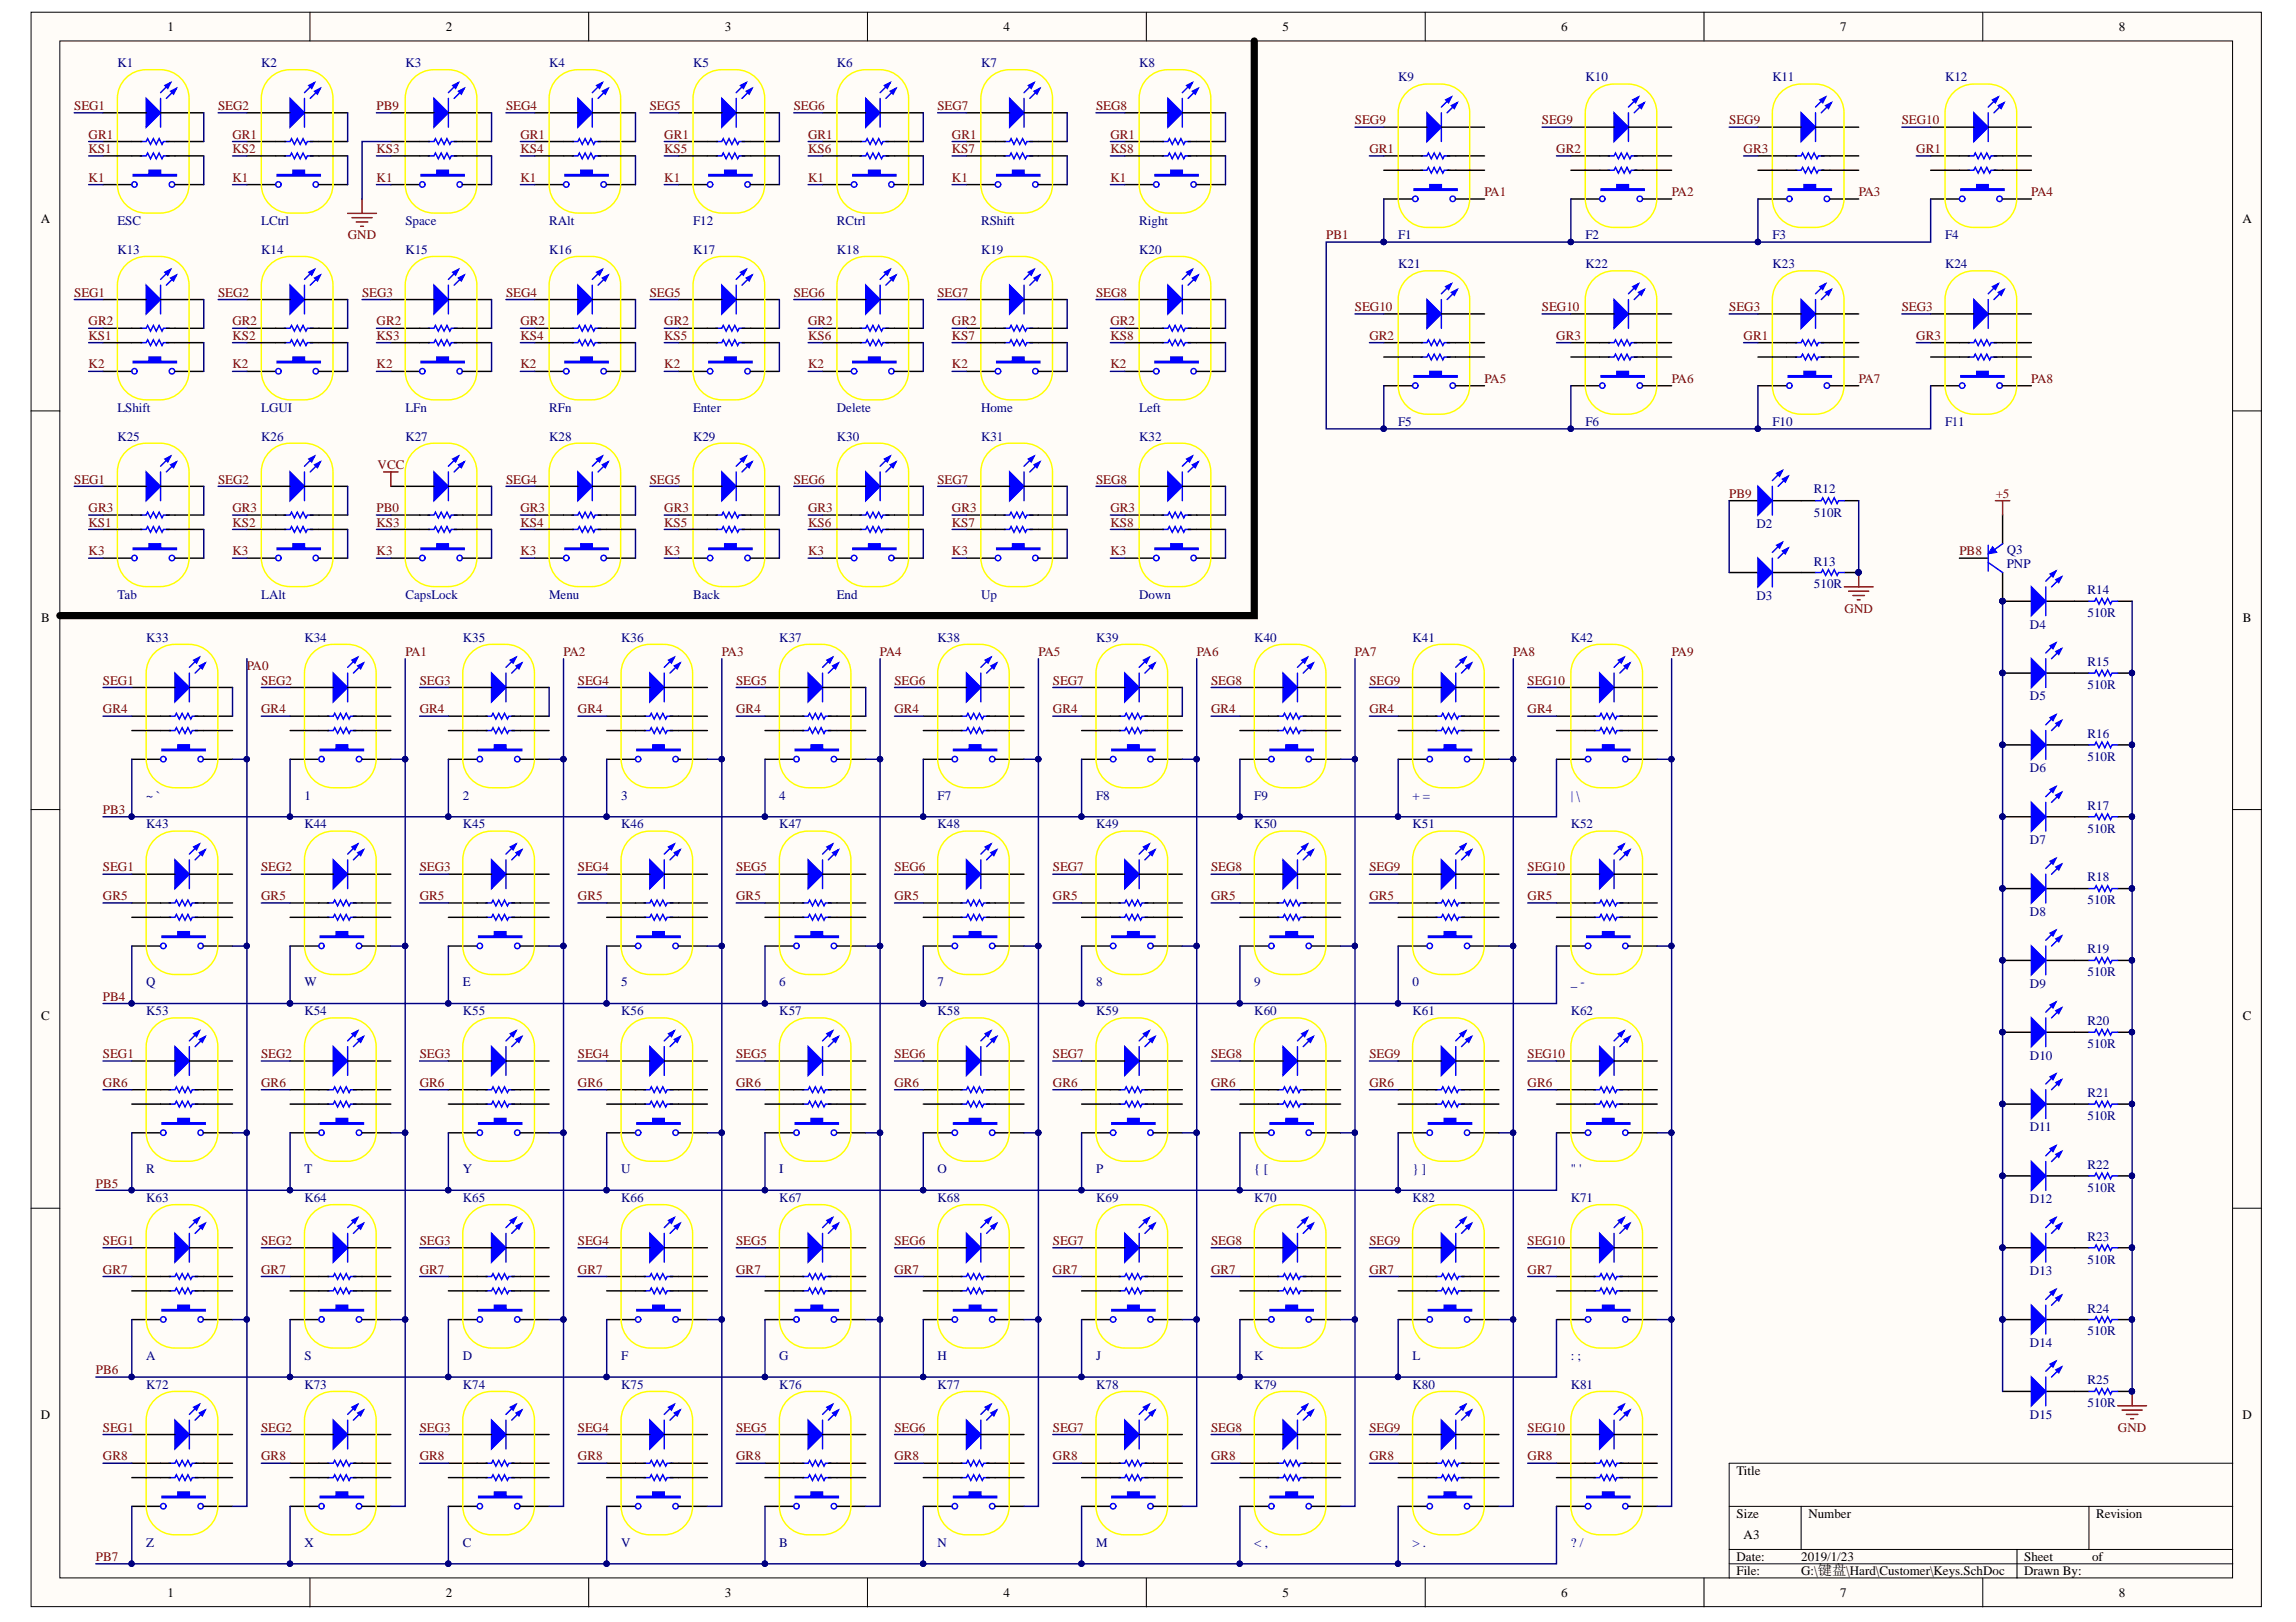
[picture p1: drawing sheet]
<svg xmlns="http://www.w3.org/2000/svg" width="297mm" height="210mm" viewBox="0 0 297 210" stroke-linecap="round" stroke-linejoin="round" font-family="sans-serif">
<defs><g id="words">
<g font-size="1.7">
<text x="21.7" y="4">1</text>
<text x="57.7" y="4">2</text>
<text x="93.8" y="4">3</text>
<text x="129.8" y="4">4</text>
<text x="165.9" y="4">5</text>
<text x="202" y="4">6</text>
<text x="238.1" y="4">7</text>
<text x="274.1" y="4">8</text>
<text x="5.3" y="28.9">A</text>
<text x="290.1" y="28.9">A</text>
<text x="5.3" y="80.5">B</text>
<text x="290.2" y="80.5">B</text>
<text x="5.3" y="132.1">C</text>
<text x="290.2" y="132.1">C</text>
<text x="5.3" y="183.7">D</text>
<text x="290.1" y="183.7">D</text>
<text x="224.6" y="190.8">Title</text>
<text x="224.6" y="196.4">Size</text>
<text x="234" y="196.4">Number</text>
<text x="271.2" y="196.4">Revision</text>
<text x="224.6" y="202">Date:</text>
<text x="224.6" y="203.9">File:</text>
<text x="225.6" y="199.2">A3</text>
<text x="233" y="202">2019/1/23</text>
<text x="233" y="203.9">G:\键盘\Hard\Customer\Keys.SchDoc</text>
<text x="261.9" y="202">Sheet</text>
<text x="261.9" y="203.9">Drawn By:</text>
<text x="270.7" y="202">of</text>
<text x="21.7" y="206.6">1</text>
<text x="57.7" y="206.6">2</text>
<text x="93.8" y="206.6">3</text>
<text x="129.8" y="206.6">4</text>
<text x="165.9" y="206.6">5</text>
<text x="202" y="206.6">6</text>
<text x="238.1" y="206.6">7</text>
<text x="274.1" y="206.6">8</text>
</g>
<g font-size="1.7" fill="#000080">
<text x="15.2" y="8.7">K1</text>
<text x="33.8" y="8.7">K2</text>
<text x="52.4" y="8.7">K3</text>
<text x="71" y="8.7">K4</text>
<text x="89.7" y="8.7">K5</text>
<text x="108.3" y="8.7">K6</text>
<text x="126.9" y="8.7">K7</text>
<text x="147.4" y="8.7">K8</text>
<text x="180.9" y="10.5">K9</text>
<text x="205.1" y="10.5">K10</text>
<text x="229.3" y="10.5">K11</text>
<text x="251.6" y="10.5">K12</text>
<text x="15.2" y="29.1">ESC</text>
<text x="33.8" y="29.1">LCtrl</text>
<text x="52.4" y="29.1">Space</text>
<text x="71" y="29.1">RAlt</text>
<text x="89.7" y="29.1">F12</text>
<text x="108.3" y="29.1">RCtrl</text>
<text x="126.9" y="29.1">RShift</text>
<text x="147.4" y="29.1">Right</text>
<text x="15.2" y="32.8">K13</text>
<text x="33.8" y="32.8">K14</text>
<text x="52.4" y="32.8">K15</text>
<text x="71" y="32.8">K16</text>
<text x="89.7" y="32.8">K17</text>
<text x="108.3" y="32.8">K18</text>
<text x="126.9" y="32.8">K19</text>
<text x="147.4" y="32.8">K20</text>
<text x="180.9" y="31">F1</text>
<text x="180.9" y="34.7">K21</text>
<text x="205.1" y="31">F2</text>
<text x="205.1" y="34.7">K22</text>
<text x="229.3" y="31">F3</text>
<text x="229.3" y="34.7">K23</text>
<text x="251.6" y="31">F4</text>
<text x="251.6" y="34.7">K24</text>
<text x="15.2" y="53.3">LShift</text>
<text x="33.8" y="53.3">LGUI</text>
<text x="52.4" y="53.3">LFn</text>
<text x="71" y="53.3">RFn</text>
<text x="89.7" y="53.3">Enter</text>
<text x="108.3" y="53.3">Delete</text>
<text x="126.9" y="53.3">Home</text>
<text x="147.4" y="53.3">Left</text>
<text x="15.2" y="57">K25</text>
<text x="33.8" y="57">K26</text>
<text x="52.4" y="57">K27</text>
<text x="71" y="57">K28</text>
<text x="89.7" y="57">K29</text>
<text x="108.3" y="57">K30</text>
<text x="126.9" y="57">K31</text>
<text x="147.4" y="57">K32</text>
<text x="180.9" y="55.1">F5</text>
<text x="205.1" y="55.1">F6</text>
<text x="229.3" y="55.1">F10</text>
<text x="251.6" y="55.1">F11</text>
<text x="234.7" y="63.9">R12</text>
<text x="227.2" y="68.3">D2</text>
<text x="234.7" y="66.9">510R</text>
<text x="259.6" y="71.7">Q3</text>
<text x="15.2" y="77.5">Tab</text>
<text x="33.8" y="77.5">LAlt</text>
<text x="52.4" y="77.5">CapsLock</text>
<text x="71" y="77.5">Menu</text>
<text x="89.7" y="77.5">Back</text>
<text x="108.3" y="77.5">End</text>
<text x="126.9" y="77.5">Up</text>
<text x="147.4" y="77.5">Down</text>
<text x="227.2" y="77.6">D3</text>
<text x="234.7" y="73.2">R13</text>
<text x="234.7" y="76.1">510R</text>
<text x="259.6" y="73.5">PNP</text>
<text x="270.1" y="76.9">R14</text>
<text x="18.9" y="83">K33</text>
<text x="39.4" y="83">K34</text>
<text x="59.9" y="83">K35</text>
<text x="80.4" y="83">K36</text>
<text x="100.8" y="83">K37</text>
<text x="121.3" y="83">K38</text>
<text x="141.8" y="83">K39</text>
<text x="162.3" y="83">K40</text>
<text x="182.7" y="83">K41</text>
<text x="203.2" y="83">K42</text>
<text x="262.6" y="81.3">D4</text>
<text x="270.1" y="79.9">510R</text>
<text x="270.1" y="86.2">R15</text>
<text x="270.1" y="89.2">510R</text>
<text x="262.6" y="90.6">D5</text>
<text x="270.1" y="95.5">R16</text>
<text x="262.6" y="99.9">D6</text>
<text x="270.1" y="98.4">510R</text>
<text x="18.9" y="103.5">~ `</text>
<text x="18.9" y="107.2">K43</text>
<text x="39.4" y="103.5">1</text>
<text x="39.4" y="107.2">K44</text>
<text x="59.9" y="103.5">2</text>
<text x="59.9" y="107.2">K45</text>
<text x="80.4" y="103.5">3</text>
<text x="80.4" y="107.2">K46</text>
<text x="100.8" y="103.5">4</text>
<text x="100.8" y="107.2">K47</text>
<text x="121.3" y="103.5">F7</text>
<text x="121.3" y="107.2">K48</text>
<text x="141.8" y="103.5">F8</text>
<text x="141.8" y="107.2">K49</text>
<text x="162.3" y="103.5">F9</text>
<text x="162.3" y="107.2">K50</text>
<text x="182.7" y="103.5">+ =</text>
<text x="182.7" y="107.2">K51</text>
<text x="203.2" y="103.5">| \</text>
<text x="203.2" y="107.2">K52</text>
<text x="270.1" y="104.8">R17</text>
<text x="270.1" y="107.7">510R</text>
<text x="262.6" y="109.3">D7</text>
<text x="262.6" y="118.5">D8</text>
<text x="270.1" y="114.1">R18</text>
<text x="270.1" y="117">510R</text>
<text x="270.1" y="123.4">R19</text>
<text x="18.9" y="127.6">Q</text>
<text x="18.9" y="131.3">K53</text>
<text x="39.4" y="127.6">W</text>
<text x="39.4" y="131.3">K54</text>
<text x="59.9" y="127.6">E</text>
<text x="59.9" y="131.3">K55</text>
<text x="80.4" y="127.6">5</text>
<text x="80.4" y="131.3">K56</text>
<text x="100.8" y="127.6">6</text>
<text x="100.8" y="131.3">K57</text>
<text x="121.3" y="127.6">7</text>
<text x="121.3" y="131.3">K58</text>
<text x="141.8" y="127.6">8</text>
<text x="141.8" y="131.3">K59</text>
<text x="162.3" y="127.6">9</text>
<text x="162.3" y="131.3">K60</text>
<text x="182.7" y="127.6">0</text>
<text x="182.7" y="131.3">K61</text>
<text x="203.2" y="127.6">_ -</text>
<text x="203.2" y="131.3">K62</text>
<text x="262.6" y="127.8">D9</text>
<text x="270.1" y="126.4">510R</text>
<text x="262.6" y="137.1">D10</text>
<text x="270.1" y="132.7">R20</text>
<text x="270.1" y="135.7">510R</text>
<text x="270.1" y="141.9">R21</text>
<text x="262.6" y="146.4">D11</text>
<text x="270.1" y="144.9">510R</text>
<text x="18.9" y="151.8">R</text>
<text x="18.9" y="155.5">K63</text>
<text x="39.4" y="151.8">T</text>
<text x="39.4" y="155.5">K64</text>
<text x="59.9" y="151.8">Y</text>
<text x="59.9" y="155.5">K65</text>
<text x="80.4" y="151.8">U</text>
<text x="80.4" y="155.5">K66</text>
<text x="100.8" y="151.8">I</text>
<text x="100.8" y="155.5">K67</text>
<text x="121.3" y="151.8">O</text>
<text x="121.3" y="155.5">K68</text>
<text x="141.8" y="151.8">P</text>
<text x="141.8" y="155.5">K69</text>
<text x="162.3" y="151.8">{ [</text>
<text x="162.3" y="155.5">K70</text>
<text x="182.7" y="151.8">} ]</text>
<text x="182.7" y="155.5">K82</text>
<text x="203.2" y="151.8">&quot; '</text>
<text x="203.2" y="155.5">K71</text>
<text x="262.6" y="155.7">D12</text>
<text x="270.1" y="151.2">R22</text>
<text x="270.1" y="154.2">510R</text>
<text x="270.1" y="160.6">R23</text>
<text x="262.6" y="165">D13</text>
<text x="270.1" y="163.5">510R</text>
<text x="270.1" y="169.9">R24</text>
<text x="270.1" y="172.8">510R</text>
<text x="18.9" y="176">A</text>
<text x="18.9" y="179.7">K72</text>
<text x="39.4" y="176">S</text>
<text x="39.4" y="179.7">K73</text>
<text x="59.9" y="176">D</text>
<text x="59.9" y="179.7">K74</text>
<text x="80.4" y="176">F</text>
<text x="80.4" y="179.7">K75</text>
<text x="100.8" y="176">G</text>
<text x="100.8" y="179.7">K76</text>
<text x="121.3" y="176">H</text>
<text x="121.3" y="179.7">K77</text>
<text x="141.8" y="176">J</text>
<text x="141.8" y="179.7">K78</text>
<text x="162.3" y="176">K</text>
<text x="162.3" y="179.7">K79</text>
<text x="182.7" y="176">L</text>
<text x="182.7" y="179.7">K80</text>
<text x="203.2" y="176">: ;</text>
<text x="203.2" y="179.7">K81</text>
<text x="262.6" y="174.3">D14</text>
<text x="270.1" y="179.1">R25</text>
<text x="262.6" y="183.6">D15</text>
<text x="270.1" y="182.1">510R</text>
<text x="18.9" y="200.1">Z</text>
<text x="39.4" y="200.1">X</text>
<text x="59.9" y="200.1">C</text>
<text x="80.4" y="200.1">V</text>
<text x="100.8" y="200.1">B</text>
<text x="121.3" y="200.1">N</text>
<text x="141.8" y="200.1">M</text>
<text x="162.3" y="200.1">&lt; ,</text>
<text x="182.7" y="200.1">&gt; .</text>
<text x="203.2" y="200.1">? /</text>
</g>
<g font-size="1.7" fill="#800000">
<text x="9.6" y="14.2">SEG1</text>
<text x="11.5" y="18">GR1</text>
<text x="28.2" y="14.2">SEG2</text>
<text x="30.1" y="18">GR1</text>
<text x="48.7" y="14.2">PB9</text>
<text x="65.5" y="14.2">SEG4</text>
<text x="67.3" y="18">GR1</text>
<text x="84.1" y="14.2">SEG5</text>
<text x="85.9" y="18">GR1</text>
<text x="102.7" y="14.2">SEG6</text>
<text x="104.5" y="18">GR1</text>
<text x="121.3" y="14.2">SEG7</text>
<text x="123.2" y="18">GR1</text>
<text x="141.8" y="14.2">SEG8</text>
<text x="143.7" y="18">GR1</text>
<text x="175.3" y="16.1">SEG9</text>
<text x="199.5" y="16.1">SEG9</text>
<text x="223.7" y="16.1">SEG9</text>
<text x="246" y="16.1">SEG10</text>
<text x="11.5" y="23.5">K1</text>
<text x="11.5" y="19.8">KS1</text>
<text x="30.1" y="23.5">K1</text>
<text x="30.1" y="19.8">KS2</text>
<text x="48.7" y="23.5">K1</text>
<text x="48.7" y="19.8">KS3</text>
<text x="67.3" y="23.5">K1</text>
<text x="67.3" y="19.8">KS4</text>
<text x="85.9" y="23.5">K1</text>
<text x="85.9" y="19.8">KS5</text>
<text x="104.5" y="23.5">K1</text>
<text x="104.5" y="19.8">KS6</text>
<text x="123.2" y="23.5">K1</text>
<text x="123.2" y="19.8">KS7</text>
<text x="143.7" y="23.5">K1</text>
<text x="143.7" y="19.8">KS8</text>
<text x="177.2" y="19.8">GR1</text>
<text x="201.3" y="19.8">GR2</text>
<text x="225.6" y="19.8">GR3</text>
<text x="247.9" y="19.8">GR1</text>
<text x="192" y="25.4">PA1</text>
<text x="216.3" y="25.4">PA2</text>
<text x="240.5" y="25.4">PA3</text>
<text x="262.8" y="25.4">PA4</text>
<text x="45" y="31">GND</text>
<text x="171.6" y="31">PB1</text>
<text x="9.6" y="38.4">SEG1</text>
<text x="28.2" y="38.4">SEG2</text>
<text x="46.9" y="38.4">SEG3</text>
<text x="65.5" y="38.4">SEG4</text>
<text x="84.1" y="38.4">SEG5</text>
<text x="102.7" y="38.4">SEG6</text>
<text x="121.3" y="38.4">SEG7</text>
<text x="141.8" y="38.4">SEG8</text>
<text x="175.3" y="40.2">SEG10</text>
<text x="199.5" y="40.2">SEG10</text>
<text x="223.7" y="40.2">SEG3</text>
<text x="246" y="40.2">SEG3</text>
<text x="11.5" y="47.7">K2</text>
<text x="11.5" y="44">KS1</text>
<text x="11.5" y="42.1">GR2</text>
<text x="30.1" y="47.7">K2</text>
<text x="30.1" y="44">KS2</text>
<text x="30.1" y="42.1">GR2</text>
<text x="48.7" y="47.7">K2</text>
<text x="48.7" y="44">KS3</text>
<text x="48.7" y="42.1">GR2</text>
<text x="67.3" y="47.7">K2</text>
<text x="67.3" y="44">KS4</text>
<text x="67.3" y="42.1">GR2</text>
<text x="85.9" y="47.7">K2</text>
<text x="85.9" y="44">KS5</text>
<text x="85.9" y="42.1">GR2</text>
<text x="104.5" y="47.7">K2</text>
<text x="104.5" y="44">KS6</text>
<text x="104.5" y="42.1">GR2</text>
<text x="123.2" y="47.7">K2</text>
<text x="123.2" y="44">KS7</text>
<text x="123.2" y="42.1">GR2</text>
<text x="143.7" y="47.7">K2</text>
<text x="143.7" y="44">KS8</text>
<text x="143.7" y="42.1">GR2</text>
<text x="177.2" y="44">GR2</text>
<text x="201.3" y="44">GR3</text>
<text x="225.6" y="44">GR1</text>
<text x="247.9" y="44">GR3</text>
<text x="192" y="49.5">PA5</text>
<text x="216.3" y="49.5">PA6</text>
<text x="240.5" y="49.5">PA7</text>
<text x="262.8" y="49.5">PA8</text>
<text x="9.6" y="62.6">SEG1</text>
<text x="28.2" y="62.6">SEG2</text>
<text x="48.8" y="60.7">VCC</text>
<text x="65.5" y="62.6">SEG4</text>
<text x="84.1" y="62.6">SEG5</text>
<text x="102.7" y="62.6">SEG6</text>
<text x="121.3" y="62.6">SEG7</text>
<text x="141.8" y="62.6">SEG8</text>
<text x="223.7" y="64.4">PB9</text>
<text x="258.2" y="64.4">+5</text>
<text x="11.5" y="71.9">K3</text>
<text x="11.5" y="68.2">KS1</text>
<text x="11.5" y="66.3">GR3</text>
<text x="30.1" y="71.9">K3</text>
<text x="30.1" y="68.2">KS2</text>
<text x="30.1" y="66.3">GR3</text>
<text x="48.7" y="71.9">K3</text>
<text x="48.7" y="68.2">KS3</text>
<text x="48.7" y="66.3">PB0</text>
<text x="67.3" y="71.9">K3</text>
<text x="67.3" y="68.2">KS4</text>
<text x="67.3" y="66.3">GR3</text>
<text x="85.9" y="71.9">K3</text>
<text x="85.9" y="68.2">KS5</text>
<text x="85.9" y="66.3">GR3</text>
<text x="104.5" y="71.9">K3</text>
<text x="104.5" y="68.2">KS6</text>
<text x="104.5" y="66.3">GR3</text>
<text x="123.2" y="71.9">K3</text>
<text x="123.2" y="68.2">KS7</text>
<text x="123.2" y="66.3">GR3</text>
<text x="143.7" y="71.9">K3</text>
<text x="143.7" y="68.2">KS8</text>
<text x="143.7" y="66.3">GR3</text>
<text x="253.5" y="71.9">PB8</text>
<text x="238.6" y="79.3">GND</text>
<text x="13.3" y="88.6">SEG1</text>
<text x="31.9" y="86.7">PA0</text>
<text x="33.8" y="88.6">SEG2</text>
<text x="52.4" y="84.9">PA1</text>
<text x="54.3" y="88.6">SEG3</text>
<text x="72.9" y="84.9">PA2</text>
<text x="74.8" y="88.6">SEG4</text>
<text x="93.4" y="84.9">PA3</text>
<text x="95.2" y="88.6">SEG5</text>
<text x="113.8" y="84.9">PA4</text>
<text x="115.7" y="88.6">SEG6</text>
<text x="134.4" y="84.9">PA5</text>
<text x="136.2" y="88.6">SEG7</text>
<text x="154.8" y="84.9">PA6</text>
<text x="156.7" y="88.6">SEG8</text>
<text x="175.3" y="84.9">PA7</text>
<text x="177.2" y="88.6">SEG9</text>
<text x="195.8" y="84.9">PA8</text>
<text x="197.6" y="88.6">SEG10</text>
<text x="216.3" y="84.9">PA9</text>
<text x="13.3" y="92.3">GR4</text>
<text x="33.8" y="92.3">GR4</text>
<text x="54.3" y="92.3">GR4</text>
<text x="74.8" y="92.3">GR4</text>
<text x="95.2" y="92.3">GR4</text>
<text x="115.7" y="92.3">GR4</text>
<text x="136.2" y="92.3">GR4</text>
<text x="156.7" y="92.3">GR4</text>
<text x="177.2" y="92.3">GR4</text>
<text x="197.6" y="92.3">GR4</text>
<text x="13.3" y="105.3">PB3</text>
<text x="13.3" y="112.8">SEG1</text>
<text x="33.8" y="112.8">SEG2</text>
<text x="54.3" y="112.8">SEG3</text>
<text x="74.8" y="112.8">SEG4</text>
<text x="95.2" y="112.8">SEG5</text>
<text x="115.7" y="112.8">SEG6</text>
<text x="136.2" y="112.8">SEG7</text>
<text x="156.7" y="112.8">SEG8</text>
<text x="177.2" y="112.8">SEG9</text>
<text x="197.6" y="112.8">SEG10</text>
<text x="13.3" y="116.5">GR5</text>
<text x="33.8" y="116.5">GR5</text>
<text x="54.3" y="116.5">GR5</text>
<text x="74.8" y="116.5">GR5</text>
<text x="95.2" y="116.5">GR5</text>
<text x="115.7" y="116.5">GR5</text>
<text x="136.2" y="116.5">GR5</text>
<text x="156.7" y="116.5">GR5</text>
<text x="177.2" y="116.5">GR5</text>
<text x="197.6" y="116.5">GR5</text>
<text x="13.3" y="129.5">PB4</text>
<text x="13.3" y="137">SEG1</text>
<text x="33.8" y="137">SEG2</text>
<text x="54.3" y="137">SEG3</text>
<text x="74.8" y="137">SEG4</text>
<text x="95.2" y="137">SEG5</text>
<text x="115.7" y="137">SEG6</text>
<text x="136.2" y="137">SEG7</text>
<text x="156.7" y="137">SEG8</text>
<text x="177.2" y="137">SEG9</text>
<text x="197.6" y="137">SEG10</text>
<text x="13.3" y="140.7">GR6</text>
<text x="33.8" y="140.7">GR6</text>
<text x="54.3" y="140.7">GR6</text>
<text x="74.8" y="140.7">GR6</text>
<text x="95.2" y="140.7">GR6</text>
<text x="115.7" y="140.7">GR6</text>
<text x="136.2" y="140.7">GR6</text>
<text x="156.7" y="140.7">GR6</text>
<text x="177.2" y="140.7">GR6</text>
<text x="197.6" y="140.7">GR6</text>
<text x="12.4" y="153.7">PB5</text>
<text x="13.3" y="161.1">SEG1</text>
<text x="33.8" y="161.1">SEG2</text>
<text x="54.3" y="161.1">SEG3</text>
<text x="74.8" y="161.1">SEG4</text>
<text x="95.2" y="161.1">SEG5</text>
<text x="115.7" y="161.1">SEG6</text>
<text x="136.2" y="161.1">SEG7</text>
<text x="156.7" y="161.1">SEG8</text>
<text x="177.2" y="161.1">SEG9</text>
<text x="197.6" y="161.1">SEG10</text>
<text x="13.3" y="164.8">GR7</text>
<text x="33.8" y="164.8">GR7</text>
<text x="54.3" y="164.8">GR7</text>
<text x="74.8" y="164.8">GR7</text>
<text x="95.2" y="164.8">GR7</text>
<text x="115.7" y="164.8">GR7</text>
<text x="136.2" y="164.8">GR7</text>
<text x="156.7" y="164.8">GR7</text>
<text x="177.2" y="164.8">GR7</text>
<text x="197.6" y="164.8">GR7</text>
<text x="12.4" y="177.8">PB6</text>
<text x="13.3" y="185.3">SEG1</text>
<text x="33.8" y="185.3">SEG2</text>
<text x="54.3" y="185.3">SEG3</text>
<text x="74.8" y="185.3">SEG4</text>
<text x="95.2" y="185.3">SEG5</text>
<text x="115.7" y="185.3">SEG6</text>
<text x="136.2" y="185.3">SEG7</text>
<text x="156.7" y="185.3">SEG8</text>
<text x="177.2" y="185.3">SEG9</text>
<text x="197.6" y="185.3">SEG10</text>
<text x="274" y="185.3">GND</text>
<text x="13.3" y="189">GR8</text>
<text x="33.8" y="189">GR8</text>
<text x="54.3" y="189">GR8</text>
<text x="74.8" y="189">GR8</text>
<text x="95.2" y="189">GR8</text>
<text x="115.7" y="189">GR8</text>
<text x="136.2" y="189">GR8</text>
<text x="156.7" y="189">GR8</text>
<text x="177.2" y="189">GR8</text>
<text x="197.6" y="189">GR8</text>
<text x="12.4" y="202">PB7</text>
</g>
</g></defs>
<g fill="#fffcf8" stroke="#000" stroke-width=".13">
<path d="M4 1.6h288.6v206.3h-288.6z"/>
<path d="M7.7 5.3h281.1v198.9h-281.1z"/>
</g>
<g fill="none" stroke="#000" stroke-width=".13">
<path d="M40.1 1.6v3.7M76.2 1.6v3.7M112.2 1.6v3.7M148.3 1.6v3.7M184.4 1.6v3.7M220.4 1.6v3.7M256.5 1.6v3.7M4 53.2h3.7M288.9 53.2h3.7M4 104.8h3.7M288.9 104.8h3.7M4 156.4h3.7"/>
<path d="M288.9 156.4h3.7M223.7 194.9h65.2M233 194.9v5.6M270.3 194.9v5.6M288.9 189.4h-65.2v14.8M40.1 204.2v3.8M76.2 204.2v3.8M112.2 204.2v3.8M148.3 204.2v3.8M184.4 204.2v3.8M220.4 204.2v3.8M223.7 200.5h65.2"/>
<path d="M223.7 202.4h65.2M256.5 204.2v3.8M260.9 200.5v3.7"/>
</g>
<path d="M13.3 23.9h3.8" fill="none" stroke="#000" stroke-width=".19"/>
<path d="M17.2 22.6h2.1v-.6h1.5v.6h2v.2h-5.6z" fill-rule="evenodd" fill="#00f"/>
<g fill="none" stroke="#00f" stroke-width=".19">
<path d="M17.2 22.6h2.1v-.6h1.5v.6h2v.2h-5.6z"/>
<circle cx="17.4" cy="23.9" r=".35"/>
<circle cx="22.2" cy="23.9" r=".35"/>
</g>
<path d="M13.3 18.3h3.8M22.6 18.3h3.8M22.6 23.9h3.8" fill="none" stroke="#000" stroke-width=".19"/>
<path d="M18.9 12.7l1.9 1.9-1.9 1.9z" fill="#00f"/>
<path d="M18.9 12.7l1.9 1.9-1.9 1.9zM22.1 10.7l-1.3 1.3M22.8 11.4l-1.3 1.3" fill="none" stroke="#00f" stroke-width=".19"/>
<path d="M22.1 11.8l.7-.4-.4 .8z" fill="#00f"/>
<path d="M22.1 11.8l.7-.4-.4 .8z" fill="none" stroke="#00f" stroke-width=".19"/>
<path d="M21.3 11.1l.8-.4-.4 .7z" fill="#00f"/>
<path d="M18.2 18.3h.7l.2-.4 .4 .8 .3-.8 .4 .8 .4-.8 .4 .8 .1-.4h.8M20.8 12.7v3.8M21.3 11.1l.8-.4-.4 .7zM18.2 20.2h.7l.2-.4 .4 .7 .3-.7 .4 .7 .4-.7 .4 .7 .1-.3h.8" fill="none" stroke="#00f" stroke-width=".19"/>
<path d="M13.3 14.6h5.6M17.1 18.3h1.3M20.8 14.6h5.6M21.5 18.3h1.1M13.3 20.2h5.1M21.5 20.2h4.9M31.9 23.9h3.8" fill="none" stroke="#000" stroke-width=".19"/>
<path d="M16.3 10.1a3.7 3.7 0 0 1 2.6-1.1h1.8a3.7 3.7 0 0 1 3.8 3.7v11.2a3.7 3.7 0 0 1-3.8 3.7h-1.8a3.7 3.7 0 0 1-3.7-3.7v-11.2a3.7 3.7 0 0 1 1.1-2.6z" fill="none" stroke="#ff0" stroke-width=".19"/>
<path d="M35.9 22.6h2v-.6h1.5v.6h2v.2h-5.5z" fill-rule="evenodd" fill="#00f"/>
<g fill="none" stroke="#00f" stroke-width=".19">
<path d="M35.9 22.6h2v-.6h1.5v.6h2v.2h-5.5z"/>
<circle cx="36" cy="23.9" r=".35"/>
<circle cx="40.8" cy="23.9" r=".35"/>
</g>
<path d="M31.9 18.3h3.8M41.3 18.3h3.7M41.3 23.9h3.7" fill="none" stroke="#000" stroke-width=".19"/>
<path d="M37.5 12.7l1.9 1.9-1.9 1.9z" fill="#00f"/>
<path d="M37.5 12.7l1.9 1.9-1.9 1.9zM40.7 10.7l-1.3 1.3M41.4 11.4l-1.3 1.3" fill="none" stroke="#00f" stroke-width=".19"/>
<path d="M40.7 11.8l.7-.4-.3 .8z" fill="#00f"/>
<path d="M40.7 11.8l.7-.4-.3 .8z" fill="none" stroke="#00f" stroke-width=".19"/>
<path d="M40 11.1l.7-.4-.4 .7z" fill="#00f"/>
<path d="M36.8 18.3h.7l.2-.4 .4 .8 .4-.8 .3 .8 .4-.8 .4 .8 .2-.4h.7M39.4 12.7v3.8M40 11.1l.7-.4-.4 .7zM36.8 20.2h.7l.2-.4 .4 .7 .4-.7 .3 .7 .4-.7 .4 .7 .2-.3h.7" fill="none" stroke="#00f" stroke-width=".19"/>
<path d="M31.9 14.6h5.6M35.7 18.3h1.3M39.4 14.6h5.6M40.1 18.3h1.2M31.9 20.2h5.1M40.1 20.2h4.9M50.6 23.9h3.7" fill="none" stroke="#000" stroke-width=".19"/>
<path d="M34.9 10.1a3.7 3.7 0 0 1 2.6-1.1h1.9a3.7 3.7 0 0 1 3.7 3.7v11.2a3.7 3.7 0 0 1-3.7 3.7h-1.9a3.7 3.7 0 0 1-3.7-3.7v-11.2a3.7 3.7 0 0 1 1.1-2.6z" fill="none" stroke="#ff0" stroke-width=".19"/>
<path d="M54.5 22.6h2v-.6h1.5v.6h2.1v.2h-5.6z" fill-rule="evenodd" fill="#00f"/>
<g fill="none" stroke="#00f" stroke-width=".19">
<path d="M54.5 22.6h2v-.6h1.5v.6h2.1v.2h-5.6z"/>
<circle cx="54.6" cy="23.9" r=".35"/>
<circle cx="59.5" cy="23.9" r=".35"/>
</g>
<path d="M50.6 18.3h3.7M59.9 18.3h3.7M59.9 23.9h3.7" fill="none" stroke="#000" stroke-width=".19"/>
<path d="M56.1 12.7l1.9 1.9-1.9 1.9z" fill="#00f"/>
<path d="M56.1 12.7l1.9 1.9-1.9 1.9zM59.3 10.7l-1.3 1.3M60.1 11.4l-1.3 1.3" fill="none" stroke="#00f" stroke-width=".19"/>
<path d="M59.3 11.8l.8-.4-.4 .8z" fill="#00f"/>
<path d="M59.3 11.8l.8-.4-.4 .8z" fill="none" stroke="#00f" stroke-width=".19"/>
<path d="M58.6 11.1l.7-.4-.4 .7z" fill="#00f"/>
<path d="M55.4 18.3h.7l.2-.4 .4 .8 .4-.8 .4 .8 .3-.8 .4 .8 .2-.4h.7M58 12.7v3.8M58.6 11.1l.7-.4-.4 .7zM55.4 20.2h.7l.2-.4 .4 .7 .4-.7 .4 .7 .3-.7 .4 .7 .2-.3h.7" fill="none" stroke="#00f" stroke-width=".19"/>
<path d="M50.6 14.6h5.5M54.3 18.3h1.3M58 14.6h5.6M58.8 18.3h1.1M50.6 20.2h5M58.8 20.2h4.8M69.2 23.9h3.7" fill="none" stroke="#000" stroke-width=".19"/>
<path d="M53.5 10.1a3.7 3.7 0 0 1 2.6-1.1h1.9a3.7 3.7 0 0 1 3.7 3.7v11.2a3.7 3.7 0 0 1-3.7 3.7h-1.9a3.7 3.7 0 0 1-3.7-3.7v-11.2a3.7 3.7 0 0 1 1.1-2.6z" fill="none" stroke="#ff0" stroke-width=".19"/>
<path d="M73.1 22.6h2v-.6h1.5v.6h2.1v.2h-5.6z" fill-rule="evenodd" fill="#00f"/>
<g fill="none" stroke="#00f" stroke-width=".19">
<path d="M73.1 22.6h2v-.6h1.5v.6h2.1v.2h-5.6z"/>
<circle cx="73.3" cy="23.9" r=".35"/>
<circle cx="78.1" cy="23.9" r=".35"/>
</g>
<path d="M69.2 18.3h3.7M78.5 18.3h3.7M78.5 23.9h3.7" fill="none" stroke="#000" stroke-width=".19"/>
<path d="M74.8 12.7l1.8 1.9-1.8 1.9z" fill="#00f"/>
<path d="M74.8 12.7l1.8 1.9-1.8 1.9zM77.9 10.7l-1.3 1.3M78.7 11.4l-1.3 1.3" fill="none" stroke="#00f" stroke-width=".19"/>
<path d="M77.9 11.8l.8-.4-.4 .8z" fill="#00f"/>
<path d="M77.9 11.8l.8-.4-.4 .8z" fill="none" stroke="#00f" stroke-width=".19"/>
<path d="M77.2 11.1l.7-.4-.3 .7z" fill="#00f"/>
<path d="M74 18.3h.8l.2-.4 .3 .8 .4-.8 .4 .8 .3-.8 .4 .8 .2-.4h.7M76.6 12.7v3.8M77.2 11.1l.7-.4-.3 .7zM74 20.2h.8l.2-.4 .3 .7 .4-.7 .4 .7 .3-.7 .4 .7 .2-.3h.7" fill="none" stroke="#00f" stroke-width=".19"/>
<path d="M69.2 14.6h5.6M72.9 18.3h1.3M76.6 14.6h5.6M77.4 18.3h1.1M69.2 20.2h5M77.4 20.2h4.8M87.8 23.9h3.7" fill="none" stroke="#000" stroke-width=".19"/>
<path d="M72.1 10.1a3.7 3.7 0 0 1 2.7-1.1h1.8a3.7 3.7 0 0 1 3.7 3.7v11.2a3.7 3.7 0 0 1-3.7 3.7h-1.8a3.7 3.7 0 0 1-3.8-3.7v-11.2a3.7 3.7 0 0 1 1.1-2.6z" fill="none" stroke="#ff0" stroke-width=".19"/>
<path d="M91.7 22.6h2.1v-.6h1.4v.6h2.1v.2h-5.6z" fill-rule="evenodd" fill="#00f"/>
<g fill="none" stroke="#00f" stroke-width=".19">
<path d="M91.7 22.6h2.1v-.6h1.4v.6h2.1v.2h-5.6z"/>
<circle cx="91.9" cy="23.9" r=".35"/>
<circle cx="96.7" cy="23.9" r=".35"/>
</g>
<path d="M87.8 18.3h3.7M97.1 18.3h3.7M97.1 23.9h3.7" fill="none" stroke="#000" stroke-width=".19"/>
<path d="M93.4 12.7l1.8 1.9-1.8 1.9z" fill="#00f"/>
<path d="M93.4 12.7l1.8 1.9-1.8 1.9zM96.5 10.7l-1.3 1.3M97.3 11.4l-1.3 1.3" fill="none" stroke="#00f" stroke-width=".19"/>
<path d="M96.5 11.8l.8-.4-.4 .8z" fill="#00f"/>
<path d="M96.5 11.8l.8-.4-.4 .8z" fill="none" stroke="#00f" stroke-width=".19"/>
<path d="M95.8 11.1l.7-.4-.3 .7z" fill="#00f"/>
<path d="M92.6 18.3h.8l.2-.4 .3 .8 .4-.8 .4 .8 .4-.8 .3 .8 .2-.4h.8M95.2 12.7v3.8M95.8 11.1l.7-.4-.3 .7zM92.6 20.2h.8l.2-.4 .3 .7 .4-.7 .4 .7 .4-.7 .3 .7 .2-.3h.8" fill="none" stroke="#00f" stroke-width=".19"/>
<path d="M87.8 14.6h5.6M91.5 18.3h1.3M95.2 14.6h5.6M96 18.3h1.1M87.8 20.2h5M96 20.2h4.8M106.4 23.9h3.7" fill="none" stroke="#000" stroke-width=".19"/>
<path d="M90.8 10.1a3.7 3.7 0 0 1 2.6-1.1h1.8a3.7 3.7 0 0 1 3.7 3.7v11.2a3.7 3.7 0 0 1-3.7 3.7h-1.8a3.7 3.7 0 0 1-3.7-3.7v-11.2a3.7 3.7 0 0 1 1.1-2.6z" fill="none" stroke="#ff0" stroke-width=".19"/>
<path d="M110.3 22.6h2.1v-.6h1.5v.6h2v.2h-5.6z" fill-rule="evenodd" fill="#00f"/>
<g fill="none" stroke="#00f" stroke-width=".19">
<path d="M110.3 22.6h2.1v-.6h1.5v.6h2v.2h-5.6z"/>
<circle cx="110.5" cy="23.9" r=".35"/>
<circle cx="115.3" cy="23.9" r=".35"/>
</g>
<path d="M106.4 18.3h3.7M115.7 18.3h3.7M115.7 23.9h3.7" fill="none" stroke="#000" stroke-width=".19"/>
<path d="M112 12.7l1.9 1.9-1.9 1.9z" fill="#00f"/>
<path d="M112 12.7l1.9 1.9-1.9 1.9zM115.2 10.7l-1.3 1.3M115.9 11.4l-1.3 1.3" fill="none" stroke="#00f" stroke-width=".19"/>
<path d="M115.2 11.8l.7-.4-.4 .8z" fill="#00f"/>
<path d="M115.2 11.8l.7-.4-.4 .8z" fill="none" stroke="#00f" stroke-width=".19"/>
<path d="M114.4 11.1l.8-.4-.4 .7z" fill="#00f"/>
<path d="M111.3 18.3h.7l.2-.4 .4 .8 .3-.8 .4 .8 .4-.8 .3 .8 .2-.4h.8M113.9 12.7v3.8M114.4 11.1l.8-.4-.4 .7zM111.3 20.2h.7l.2-.4 .4 .7 .3-.7 .4 .7 .4-.7 .3 .7 .2-.3h.8" fill="none" stroke="#00f" stroke-width=".19"/>
<path d="M106.4 14.6h5.6M110.1 18.3h1.3M113.9 14.6h5.5M114.6 18.3h1.1M106.4 20.2h5M114.6 20.2h4.8M125 23.9h3.8" fill="none" stroke="#000" stroke-width=".19"/>
<path d="M109.4 10.1a3.7 3.7 0 0 1 2.6-1.1h1.8a3.7 3.7 0 0 1 3.7 3.7v11.2a3.7 3.7 0 0 1-3.7 3.7h-1.8a3.7 3.7 0 0 1-3.7-3.7v-11.2a3.7 3.7 0 0 1 1.1-2.6z" fill="none" stroke="#ff0" stroke-width=".19"/>
<path d="M128.9 22.6h2.1v-.6h1.5v.6h2v.2h-5.6z" fill-rule="evenodd" fill="#00f"/>
<g fill="none" stroke="#00f" stroke-width=".19">
<path d="M128.9 22.6h2.1v-.6h1.5v.6h2v.2h-5.6z"/>
<circle cx="129.1" cy="23.9" r=".35"/>
<circle cx="134" cy="23.9" r=".35"/>
</g>
<path d="M125 18.3h3.8M134.3 18.3h3.8M134.3 23.9h3.8" fill="none" stroke="#000" stroke-width=".19"/>
<path d="M130.6 12.7l1.9 1.9-1.9 1.9z" fill="#00f"/>
<path d="M130.6 12.7l1.9 1.9-1.9 1.9zM133.8 10.7l-1.3 1.3M134.5 11.4l-1.3 1.3" fill="none" stroke="#00f" stroke-width=".19"/>
<path d="M133.8 11.8l.7-.4-.3 .8z" fill="#00f"/>
<path d="M133.8 11.8l.7-.4-.3 .8z" fill="none" stroke="#00f" stroke-width=".19"/>
<path d="M133 11.1l.8-.4-.4 .7z" fill="#00f"/>
<path d="M129.9 18.3h.7l.2-.4 .4 .8 .3-.8 .4 .8 .4-.8 .4 .8 .2-.4h.7M132.5 12.7v3.8M133 11.1l.8-.4-.4 .7zM129.9 20.2h.7l.2-.4 .4 .7 .3-.7 .4 .7 .4-.7 .4 .7 .2-.3h.7" fill="none" stroke="#00f" stroke-width=".19"/>
<path d="M125 14.6h5.6M128.8 18.3h1.3M132.5 14.6h5.6M133.2 18.3h1.1M125 20.2h5.1M133.2 20.2h4.9M145.5 23.9h3.7" fill="none" stroke="#000" stroke-width=".19"/>
<path d="M128 10.1a3.7 3.7 0 0 1 2.6-1.1h1.8a3.7 3.7 0 0 1 3.8 3.7v11.2a3.7 3.7 0 0 1-3.8 3.7h-1.8a3.7 3.7 0 0 1-3.7-3.7v-11.2a3.7 3.7 0 0 1 1.1-2.6z" fill="none" stroke="#ff0" stroke-width=".19"/>
<path d="M149.4 22.6h2.1v-.6h1.5v.6h2v.2h-5.6z" fill-rule="evenodd" fill="#00f"/>
<g fill="none" stroke="#00f" stroke-width=".19">
<path d="M149.4 22.6h2.1v-.6h1.5v.6h2v.2h-5.6z"/>
<circle cx="149.6" cy="23.9" r=".35"/>
<circle cx="154.4" cy="23.9" r=".35"/>
</g>
<path d="M145.5 18.3h3.7M154.8 18.3h3.7M154.8 23.9h3.7" fill="none" stroke="#000" stroke-width=".19"/>
<path d="M151.1 12.7l1.9 1.9-1.9 1.9z" fill="#00f"/>
<path d="M151.1 12.7l1.9 1.9-1.9 1.9zM154.3 10.7l-1.3 1.3M155 11.4l-1.3 1.3" fill="none" stroke="#00f" stroke-width=".19"/>
<path d="M154.3 11.8l.7-.4-.4 .8z" fill="#00f"/>
<path d="M154.3 11.8l.7-.4-.4 .8z" fill="none" stroke="#00f" stroke-width=".19"/>
<path d="M153.5 11.1l.8-.4-.4 .7z" fill="#00f"/>
<path d="M150.4 18.3h.7l.2-.4 .4 .8 .3-.8 .4 .8 .4-.8 .3 .8 .2-.4h.8M153 12.7v3.8M153.5 11.1l.8-.4-.4 .7zM150.4 20.2h.7l.2-.4 .4 .7 .3-.7 .4 .7 .4-.7 .3 .7 .2-.3h.8" fill="none" stroke="#00f" stroke-width=".19"/>
<path d="M145.5 14.6h5.6M149.2 18.3h1.3M153 14.6h5.5M153.7 18.3h1.1M145.5 20.2h5M153.7 20.2h4.8M13.3 48.1h3.8" fill="none" stroke="#000" stroke-width=".19"/>
<path d="M148.5 10.1a3.7 3.7 0 0 1 2.6-1.1h1.8a3.7 3.7 0 0 1 3.7 3.7v11.2a3.7 3.7 0 0 1-3.7 3.7h-1.8a3.7 3.7 0 0 1-3.7-3.7v-11.2a3.7 3.7 0 0 1 1.1-2.6z" fill="none" stroke="#ff0" stroke-width=".19"/>
<path d="M17.2 46.8h2.1v-.6h1.5v.6h2v.1h-5.6z" fill-rule="evenodd" fill="#00f"/>
<g fill="none" stroke="#00f" stroke-width=".19">
<path d="M17.2 46.8h2.1v-.6h1.5v.6h2v.1h-5.6z"/>
<circle cx="17.4" cy="48" r=".35"/>
<circle cx="22.2" cy="48" r=".35"/>
</g>
<path d="M13.3 42.5h3.8M22.6 48.1h3.8M22.6 42.5h3.8" fill="none" stroke="#000" stroke-width=".19"/>
<path d="M18.9 36.9l1.9 1.9-1.9 1.8z" fill="#00f"/>
<path d="M18.9 36.9l1.9 1.9-1.9 1.8zM22.1 34.9l-1.3 1.3M22.8 35.6l-1.3 1.3" fill="none" stroke="#00f" stroke-width=".19"/>
<path d="M22.1 36l.7-.4-.4 .7z" fill="#00f"/>
<path d="M22.1 36l.7-.4-.4 .7z" fill="none" stroke="#00f" stroke-width=".19"/>
<path d="M21.3 35.2l.8-.3-.4 .7z" fill="#00f"/>
<path d="M20.8 36.9v3.7M21.3 35.2l.8-.3-.4 .7zM18.2 42.5h.7l.2-.4 .4 .8 .3-.8 .4 .8 .4-.8 .4 .8 .1-.4h.8M18.2 44.3h.7l.2-.3 .4 .7 .3-.7 .4 .7 .4-.7 .4 .7 .1-.4h.8" fill="none" stroke="#00f" stroke-width=".19"/>
<path d="M13.3 38.8h5.6M20.8 38.8h5.6M13.3 44.3h5.1M17.1 42.5h1.3M21.5 42.5h1.1M21.5 44.3h4.9M31.9 48.1h3.8" fill="none" stroke="#000" stroke-width=".19"/>
<path d="M16.3 34.3a3.7 3.7 0 0 1 2.6-1.1h1.8a3.7 3.7 0 0 1 3.8 3.7v11.1a3.7 3.7 0 0 1-3.8 3.7h-1.8a3.7 3.7 0 0 1-3.7-3.7v-11.1a3.7 3.7 0 0 1 1.1-2.6z" fill="none" stroke="#ff0" stroke-width=".19"/>
<path d="M35.9 46.8h2v-.6h1.5v.6h2v.1h-5.5z" fill-rule="evenodd" fill="#00f"/>
<g fill="none" stroke="#00f" stroke-width=".19">
<path d="M35.9 46.8h2v-.6h1.5v.6h2v.1h-5.5z"/>
<circle cx="36" cy="48" r=".35"/>
<circle cx="40.8" cy="48" r=".35"/>
</g>
<path d="M31.9 42.5h3.8M41.3 48.1h3.7M41.3 42.5h3.7" fill="none" stroke="#000" stroke-width=".19"/>
<path d="M37.5 36.9l1.9 1.9-1.9 1.8z" fill="#00f"/>
<path d="M37.5 36.9l1.9 1.9-1.9 1.8zM40.7 34.9l-1.3 1.3M41.4 35.6l-1.3 1.3" fill="none" stroke="#00f" stroke-width=".19"/>
<path d="M40.7 36l.7-.4-.3 .7z" fill="#00f"/>
<path d="M40.7 36l.7-.4-.3 .7z" fill="none" stroke="#00f" stroke-width=".19"/>
<path d="M40 35.2l.7-.3-.4 .7z" fill="#00f"/>
<path d="M39.4 36.9v3.7M40 35.2l.7-.3-.4 .7zM36.8 42.5h.7l.2-.4 .4 .8 .4-.8 .3 .8 .4-.8 .4 .8 .2-.4h.7M36.8 44.3h.7l.2-.3 .4 .7 .4-.7 .3 .7 .4-.7 .4 .7 .2-.4h.7" fill="none" stroke="#00f" stroke-width=".19"/>
<path d="M31.9 38.8h5.6M39.4 38.8h5.6M31.9 44.3h5.1M35.7 42.5h1.3M40.1 42.5h1.2M40.1 44.3h4.9M50.6 48.1h3.7" fill="none" stroke="#000" stroke-width=".19"/>
<path d="M34.9 34.3a3.7 3.7 0 0 1 2.6-1.1h1.9a3.7 3.7 0 0 1 3.7 3.7v11.1a3.7 3.7 0 0 1-3.7 3.7h-1.9a3.7 3.7 0 0 1-3.7-3.7v-11.1a3.7 3.7 0 0 1 1.1-2.6z" fill="none" stroke="#ff0" stroke-width=".19"/>
<path d="M54.5 46.8h2v-.6h1.5v.6h2.1v.1h-5.6z" fill-rule="evenodd" fill="#00f"/>
<g fill="none" stroke="#00f" stroke-width=".19">
<path d="M54.5 46.8h2v-.6h1.5v.6h2.1v.1h-5.6z"/>
<circle cx="54.6" cy="48" r=".35"/>
<circle cx="59.5" cy="48" r=".35"/>
</g>
<path d="M50.6 42.5h3.7M59.9 48.1h3.7M59.9 42.5h3.7" fill="none" stroke="#000" stroke-width=".19"/>
<path d="M56.1 36.9l1.9 1.9-1.9 1.8z" fill="#00f"/>
<path d="M56.1 36.9l1.9 1.9-1.9 1.8zM59.3 34.9l-1.3 1.3M60.1 35.6l-1.3 1.3" fill="none" stroke="#00f" stroke-width=".19"/>
<path d="M59.3 36l.8-.4-.4 .7z" fill="#00f"/>
<path d="M59.3 36l.8-.4-.4 .7z" fill="none" stroke="#00f" stroke-width=".19"/>
<path d="M58.6 35.2l.7-.3-.4 .7z" fill="#00f"/>
<path d="M58 36.9v3.7M58.6 35.2l.7-.3-.4 .7zM55.4 42.5h.7l.2-.4 .4 .8 .4-.8 .4 .8 .3-.8 .4 .8 .2-.4h.7M55.4 44.3h.7l.2-.3 .4 .7 .4-.7 .4 .7 .3-.7 .4 .7 .2-.4h.7" fill="none" stroke="#00f" stroke-width=".19"/>
<path d="M50.6 38.8h5.5M58 38.8h5.6M50.6 44.3h5M54.3 42.5h1.3M58.8 42.5h1.1M58.8 44.3h4.8M69.2 48.1h3.7" fill="none" stroke="#000" stroke-width=".19"/>
<path d="M53.5 34.3a3.7 3.7 0 0 1 2.6-1.1h1.9a3.7 3.7 0 0 1 3.7 3.7v11.1a3.7 3.7 0 0 1-3.7 3.7h-1.9a3.7 3.7 0 0 1-3.7-3.7v-11.1a3.7 3.7 0 0 1 1.1-2.6z" fill="none" stroke="#ff0" stroke-width=".19"/>
<path d="M73.1 46.8h2v-.6h1.5v.6h2.1v.1h-5.6z" fill-rule="evenodd" fill="#00f"/>
<g fill="none" stroke="#00f" stroke-width=".19">
<path d="M73.1 46.8h2v-.6h1.5v.6h2.1v.1h-5.6z"/>
<circle cx="73.3" cy="48" r=".35"/>
<circle cx="78.1" cy="48" r=".35"/>
</g>
<path d="M69.2 42.5h3.7M78.5 48.1h3.7M78.5 42.5h3.7" fill="none" stroke="#000" stroke-width=".19"/>
<path d="M74.8 36.9l1.8 1.9-1.8 1.8z" fill="#00f"/>
<path d="M74.8 36.9l1.8 1.9-1.8 1.8zM77.9 34.9l-1.3 1.3M78.7 35.6l-1.3 1.3" fill="none" stroke="#00f" stroke-width=".19"/>
<path d="M77.9 36l.8-.4-.4 .7z" fill="#00f"/>
<path d="M77.9 36l.8-.4-.4 .7z" fill="none" stroke="#00f" stroke-width=".19"/>
<path d="M77.2 35.2l.7-.3-.3 .7z" fill="#00f"/>
<path d="M76.6 36.9v3.7M77.2 35.2l.7-.3-.3 .7zM74 42.5h.8l.2-.4 .3 .8 .4-.8 .4 .8 .3-.8 .4 .8 .2-.4h.7M74 44.3h.8l.2-.3 .3 .7 .4-.7 .4 .7 .3-.7 .4 .7 .2-.4h.7" fill="none" stroke="#00f" stroke-width=".19"/>
<path d="M69.2 38.8h5.6M76.6 38.8h5.6M69.2 44.3h5M72.9 42.5h1.3M77.4 42.5h1.1M77.4 44.3h4.8M87.8 48.1h3.7" fill="none" stroke="#000" stroke-width=".19"/>
<path d="M72.1 34.3a3.7 3.7 0 0 1 2.7-1.1h1.8a3.7 3.7 0 0 1 3.7 3.7v11.1a3.7 3.7 0 0 1-3.7 3.7h-1.8a3.7 3.7 0 0 1-3.8-3.7v-11.1a3.7 3.7 0 0 1 1.1-2.6z" fill="none" stroke="#ff0" stroke-width=".19"/>
<path d="M91.7 46.8h2.1v-.6h1.4v.6h2.1v.1h-5.6z" fill-rule="evenodd" fill="#00f"/>
<g fill="none" stroke="#00f" stroke-width=".19">
<path d="M91.7 46.8h2.1v-.6h1.4v.6h2.1v.1h-5.6z"/>
<circle cx="91.9" cy="48" r=".35"/>
<circle cx="96.7" cy="48" r=".35"/>
</g>
<path d="M87.8 42.5h3.7M97.1 48.1h3.7M97.1 42.5h3.7" fill="none" stroke="#000" stroke-width=".19"/>
<path d="M93.4 36.9l1.8 1.9-1.8 1.8z" fill="#00f"/>
<path d="M93.4 36.9l1.8 1.9-1.8 1.8zM96.5 34.9l-1.3 1.3M97.3 35.6l-1.3 1.3" fill="none" stroke="#00f" stroke-width=".19"/>
<path d="M96.5 36l.8-.4-.4 .7z" fill="#00f"/>
<path d="M96.5 36l.8-.4-.4 .7z" fill="none" stroke="#00f" stroke-width=".19"/>
<path d="M95.8 35.2l.7-.3-.3 .7z" fill="#00f"/>
<path d="M95.2 36.9v3.7M95.8 35.2l.7-.3-.3 .7zM92.6 42.5h.8l.2-.4 .3 .8 .4-.8 .4 .8 .4-.8 .3 .8 .2-.4h.8M92.6 44.3h.8l.2-.3 .3 .7 .4-.7 .4 .7 .4-.7 .3 .7 .2-.4h.8" fill="none" stroke="#00f" stroke-width=".19"/>
<path d="M87.8 38.8h5.6M95.2 38.8h5.6M87.8 44.3h5M91.5 42.5h1.3M96 42.5h1.1M96 44.3h4.8M106.4 48.1h3.7" fill="none" stroke="#000" stroke-width=".19"/>
<path d="M90.8 34.3a3.7 3.7 0 0 1 2.6-1.1h1.8a3.7 3.7 0 0 1 3.7 3.7v11.1a3.7 3.7 0 0 1-3.7 3.7h-1.8a3.7 3.7 0 0 1-3.7-3.7v-11.1a3.7 3.7 0 0 1 1.1-2.6z" fill="none" stroke="#ff0" stroke-width=".19"/>
<path d="M110.3 46.8h2.1v-.6h1.5v.6h2v.1h-5.6z" fill-rule="evenodd" fill="#00f"/>
<g fill="none" stroke="#00f" stroke-width=".19">
<path d="M110.3 46.8h2.1v-.6h1.5v.6h2v.1h-5.6z"/>
<circle cx="110.5" cy="48" r=".35"/>
<circle cx="115.3" cy="48" r=".35"/>
</g>
<path d="M106.4 42.5h3.7M115.7 48.1h3.7M115.7 42.5h3.7" fill="none" stroke="#000" stroke-width=".19"/>
<path d="M112 36.9l1.9 1.9-1.9 1.8z" fill="#00f"/>
<path d="M112 36.9l1.9 1.9-1.9 1.8zM115.2 34.9l-1.3 1.3M115.9 35.6l-1.3 1.3" fill="none" stroke="#00f" stroke-width=".19"/>
<path d="M115.2 36l.7-.4-.4 .7z" fill="#00f"/>
<path d="M115.2 36l.7-.4-.4 .7z" fill="none" stroke="#00f" stroke-width=".19"/>
<path d="M114.4 35.2l.8-.3-.4 .7z" fill="#00f"/>
<path d="M113.9 36.9v3.7M114.4 35.2l.8-.3-.4 .7zM111.3 42.5h.7l.2-.4 .4 .8 .3-.8 .4 .8 .4-.8 .3 .8 .2-.4h.8M111.3 44.3h.7l.2-.3 .4 .7 .3-.7 .4 .7 .4-.7 .3 .7 .2-.4h.8" fill="none" stroke="#00f" stroke-width=".19"/>
<path d="M106.4 38.8h5.6M113.9 38.8h5.5M106.4 44.3h5M110.1 42.5h1.3M114.6 42.5h1.1M114.6 44.3h4.8M125 48.1h3.8" fill="none" stroke="#000" stroke-width=".19"/>
<path d="M109.4 34.3a3.7 3.7 0 0 1 2.6-1.1h1.8a3.7 3.7 0 0 1 3.7 3.7v11.1a3.7 3.7 0 0 1-3.7 3.7h-1.8a3.7 3.7 0 0 1-3.7-3.7v-11.1a3.7 3.7 0 0 1 1.1-2.6z" fill="none" stroke="#ff0" stroke-width=".19"/>
<path d="M128.9 46.8h2.1v-.6h1.5v.6h2v.1h-5.6z" fill-rule="evenodd" fill="#00f"/>
<g fill="none" stroke="#00f" stroke-width=".19">
<path d="M128.9 46.8h2.1v-.6h1.5v.6h2v.1h-5.6z"/>
<circle cx="129.1" cy="48" r=".35"/>
<circle cx="134" cy="48" r=".35"/>
</g>
<path d="M125 42.5h3.8M134.3 48.1h3.8M134.3 42.5h3.8" fill="none" stroke="#000" stroke-width=".19"/>
<path d="M130.6 36.9l1.9 1.9-1.9 1.8z" fill="#00f"/>
<path d="M130.6 36.9l1.9 1.9-1.9 1.8zM133.8 34.9l-1.3 1.3M134.5 35.6l-1.3 1.3" fill="none" stroke="#00f" stroke-width=".19"/>
<path d="M133.8 36l.7-.4-.3 .7z" fill="#00f"/>
<path d="M133.8 36l.7-.4-.3 .7z" fill="none" stroke="#00f" stroke-width=".19"/>
<path d="M133 35.2l.8-.3-.4 .7z" fill="#00f"/>
<path d="M132.5 36.9v3.7M133 35.2l.8-.3-.4 .7zM129.9 42.5h.7l.2-.4 .4 .8 .3-.8 .4 .8 .4-.8 .4 .8 .2-.4h.7M129.9 44.3h.7l.2-.3 .4 .7 .3-.7 .4 .7 .4-.7 .4 .7 .2-.4h.7" fill="none" stroke="#00f" stroke-width=".19"/>
<path d="M125 38.8h5.6M132.5 38.8h5.6M125 44.3h5.1M128.8 42.5h1.3M133.2 42.5h1.1M133.2 44.3h4.9M145.5 48.1h3.7" fill="none" stroke="#000" stroke-width=".19"/>
<path d="M128 34.3a3.7 3.7 0 0 1 2.6-1.1h1.8a3.7 3.7 0 0 1 3.8 3.7v11.1a3.7 3.7 0 0 1-3.8 3.7h-1.8a3.7 3.7 0 0 1-3.7-3.7v-11.1a3.7 3.7 0 0 1 1.1-2.6z" fill="none" stroke="#ff0" stroke-width=".19"/>
<path d="M149.4 46.8h2.1v-.6h1.5v.6h2v.1h-5.6z" fill-rule="evenodd" fill="#00f"/>
<g fill="none" stroke="#00f" stroke-width=".19">
<path d="M149.4 46.8h2.1v-.6h1.5v.6h2v.1h-5.6z"/>
<circle cx="149.6" cy="48" r=".35"/>
<circle cx="154.4" cy="48" r=".35"/>
</g>
<path d="M145.5 42.5h3.7M154.8 48.1h3.7M154.8 42.5h3.7" fill="none" stroke="#000" stroke-width=".19"/>
<path d="M151.1 36.9l1.9 1.9-1.9 1.8z" fill="#00f"/>
<path d="M151.1 36.9l1.9 1.9-1.9 1.8zM154.3 34.9l-1.3 1.3M155 35.6l-1.3 1.3" fill="none" stroke="#00f" stroke-width=".19"/>
<path d="M154.3 36l.7-.4-.4 .7z" fill="#00f"/>
<path d="M154.3 36l.7-.4-.4 .7z" fill="none" stroke="#00f" stroke-width=".19"/>
<path d="M153.5 35.2l.8-.3-.4 .7z" fill="#00f"/>
<path d="M153 36.9v3.7M153.5 35.2l.8-.3-.4 .7zM150.4 42.5h.7l.2-.4 .4 .8 .3-.8 .4 .8 .4-.8 .3 .8 .2-.4h.8M150.4 44.3h.7l.2-.3 .4 .7 .3-.7 .4 .7 .4-.7 .3 .7 .2-.4h.8" fill="none" stroke="#00f" stroke-width=".19"/>
<path d="M145.5 38.8h5.6M153 38.8h5.5M145.5 44.3h5M149.2 42.5h1.3M153.7 42.5h1.1M153.7 44.3h4.8M13.3 72.2h3.8" fill="none" stroke="#000" stroke-width=".19"/>
<path d="M148.5 34.3a3.7 3.7 0 0 1 2.6-1.1h1.8a3.7 3.7 0 0 1 3.7 3.7v11.1a3.7 3.7 0 0 1-3.7 3.7h-1.8a3.7 3.7 0 0 1-3.7-3.7v-11.1a3.7 3.7 0 0 1 1.1-2.6z" fill="none" stroke="#ff0" stroke-width=".19"/>
<path d="M17.2 70.9h2.1v-.5h1.5v.5h2v.2h-5.6z" fill-rule="evenodd" fill="#00f"/>
<g fill="none" stroke="#00f" stroke-width=".19">
<path d="M17.2 70.9h2.1v-.5h1.5v.5h2v.2h-5.6z"/>
<circle cx="17.4" cy="72.2" r=".35"/>
<circle cx="22.2" cy="72.2" r=".35"/>
</g>
<path d="M13.3 66.7h3.8M22.6 72.2h3.8M22.6 66.7h3.8" fill="none" stroke="#000" stroke-width=".19"/>
<path d="M18.9 61.1l1.9 1.8-1.9 1.9z" fill="#00f"/>
<path d="M22.1 59l-1.3 1.3M22.8 59.8l-1.3 1.3M18.9 61.1l1.9 1.8-1.9 1.9z" fill="none" stroke="#00f" stroke-width=".19"/>
<path d="M22.1 60.1l.7-.3-.4 .7z" fill="#00f"/>
<path d="M22.1 60.1l.7-.3-.4 .7z" fill="none" stroke="#00f" stroke-width=".19"/>
<path d="M21.3 59.4l.8-.4-.4 .8z" fill="#00f"/>
<path d="M21.3 59.4l.8-.4-.4 .8zM18.2 66.7h.7l.2-.4 .4 .7 .3-.7 .4 .7 .4-.7 .4 .7 .1-.3h.8M18.2 68.5h.7l.2-.4 .4 .8 .3-.8 .4 .8 .4-.8 .4 .8 .1-.4h.8M20.8 61.1v3.7" fill="none" stroke="#00f" stroke-width=".19"/>
<path d="M13.3 62.9h5.6M13.3 68.5h5.1M17.1 66.7h1.3M20.8 62.9h5.6M21.5 66.7h1.1M21.5 68.5h4.9M31.9 72.2h3.8" fill="none" stroke="#000" stroke-width=".19"/>
<path d="M16.3 58.4a3.7 3.7 0 0 1 2.6-1h1.8a3.7 3.7 0 0 1 3.8 3.7v11.1a3.7 3.7 0 0 1-3.8 3.7h-1.8a3.7 3.7 0 0 1-3.7-3.7v-11.1a3.7 3.7 0 0 1 1.1-2.7z" fill="none" stroke="#ff0" stroke-width=".19"/>
<path d="M35.9 70.9h2v-.5h1.5v.5h2v.2h-5.5z" fill-rule="evenodd" fill="#00f"/>
<g fill="none" stroke="#00f" stroke-width=".19">
<path d="M35.9 70.9h2v-.5h1.5v.5h2v.2h-5.5z"/>
<circle cx="36" cy="72.2" r=".35"/>
<circle cx="40.8" cy="72.2" r=".35"/>
</g>
<path d="M31.9 66.7h3.8M41.3 72.2h3.7M41.3 66.7h3.7" fill="none" stroke="#000" stroke-width=".19"/>
<path d="M37.5 61.1l1.9 1.8-1.9 1.9z" fill="#00f"/>
<path d="M40.7 59l-1.3 1.3M41.4 59.8l-1.3 1.3M37.5 61.1l1.9 1.8-1.9 1.9z" fill="none" stroke="#00f" stroke-width=".19"/>
<path d="M40.7 60.1l.7-.3-.3 .7z" fill="#00f"/>
<path d="M40.7 60.1l.7-.3-.3 .7z" fill="none" stroke="#00f" stroke-width=".19"/>
<path d="M40 59.4l.7-.4-.4 .8z" fill="#00f"/>
<path d="M40 59.4l.7-.4-.4 .8zM36.8 66.7h.7l.2-.4 .4 .7 .4-.7 .3 .7 .4-.7 .4 .7 .2-.3h.7M36.8 68.5h.7l.2-.4 .4 .8 .4-.8 .3 .8 .4-.8 .4 .8 .2-.4h.7M39.4 61.1v3.7" fill="none" stroke="#00f" stroke-width=".19"/>
<path d="M31.9 62.9h5.6M31.9 68.5h5.1M35.7 66.7h1.3M39.4 62.9h5.6M40.1 66.7h1.2M40.1 68.5h4.9M50.6 72.2h3.7" fill="none" stroke="#000" stroke-width=".19"/>
<path d="M34.9 58.4a3.7 3.7 0 0 1 2.6-1h1.9a3.7 3.7 0 0 1 3.7 3.7v11.1a3.7 3.7 0 0 1-3.7 3.7h-1.9a3.7 3.7 0 0 1-3.7-3.7v-11.1a3.7 3.7 0 0 1 1.1-2.7z" fill="none" stroke="#ff0" stroke-width=".19"/>
<path d="M54.5 70.9h2v-.5h1.5v.5h2.1v.2h-5.6z" fill-rule="evenodd" fill="#00f"/>
<g fill="none" stroke="#00f" stroke-width=".19">
<path d="M54.5 70.9h2v-.5h1.5v.5h2.1v.2h-5.6z"/>
<circle cx="54.6" cy="72.2" r=".35"/>
<circle cx="59.5" cy="72.2" r=".35"/>
</g>
<path d="M50.6 66.7h3.7M59.9 72.2h3.7M59.9 66.7h3.7" fill="none" stroke="#000" stroke-width=".19"/>
<path d="M56.1 61.1l1.9 1.8-1.9 1.9z" fill="#00f"/>
<path d="M59.3 59l-1.3 1.3M60.1 59.8l-1.3 1.3M56.1 61.1l1.9 1.8-1.9 1.9z" fill="none" stroke="#00f" stroke-width=".19"/>
<path d="M59.3 60.1l.8-.3-.4 .7z" fill="#00f"/>
<path d="M59.3 60.1l.8-.3-.4 .7z" fill="none" stroke="#00f" stroke-width=".19"/>
<path d="M58.6 59.4l.7-.4-.4 .8z" fill="#00f"/>
<path d="M58.6 59.4l.7-.4-.4 .8zM55.4 66.7h.7l.2-.4 .4 .7 .4-.7 .4 .7 .3-.7 .4 .7 .2-.3h.7M55.4 68.5h.7l.2-.4 .4 .8 .4-.8 .4 .8 .3-.8 .4 .8 .2-.4h.7M58 61.1v3.7" fill="none" stroke="#00f" stroke-width=".19"/>
<path d="M50.6 62.9h5.5M50.6 68.5h5M54.3 66.7h1.3M58 62.9h5.6M58.8 66.7h1.1M58.8 68.5h4.8M69.2 72.2h3.7" fill="none" stroke="#000" stroke-width=".19"/>
<path d="M53.5 58.4a3.7 3.7 0 0 1 2.6-1h1.9a3.7 3.7 0 0 1 3.7 3.7v11.1a3.7 3.7 0 0 1-3.7 3.7h-1.9a3.7 3.7 0 0 1-3.7-3.7v-11.1a3.7 3.7 0 0 1 1.1-2.7z" fill="none" stroke="#ff0" stroke-width=".19"/>
<path d="M73.1 70.9h2v-.5h1.5v.5h2.1v.2h-5.6z" fill-rule="evenodd" fill="#00f"/>
<g fill="none" stroke="#00f" stroke-width=".19">
<path d="M73.1 70.9h2v-.5h1.5v.5h2.1v.2h-5.6z"/>
<circle cx="73.3" cy="72.2" r=".35"/>
<circle cx="78.1" cy="72.2" r=".35"/>
</g>
<path d="M69.2 66.7h3.7M78.5 72.2h3.7M78.5 66.7h3.7" fill="none" stroke="#000" stroke-width=".19"/>
<path d="M74.8 61.1l1.8 1.8-1.8 1.9z" fill="#00f"/>
<path d="M77.9 59l-1.3 1.3M78.7 59.8l-1.3 1.3M74.8 61.1l1.8 1.8-1.8 1.9z" fill="none" stroke="#00f" stroke-width=".19"/>
<path d="M77.9 60.1l.8-.3-.4 .7z" fill="#00f"/>
<path d="M77.9 60.1l.8-.3-.4 .7z" fill="none" stroke="#00f" stroke-width=".19"/>
<path d="M77.2 59.4l.7-.4-.3 .8z" fill="#00f"/>
<path d="M77.2 59.4l.7-.4-.3 .8zM74 66.7h.8l.2-.4 .3 .7 .4-.7 .4 .7 .3-.7 .4 .7 .2-.3h.7M74 68.5h.8l.2-.4 .3 .8 .4-.8 .4 .8 .3-.8 .4 .8 .2-.4h.7M76.6 61.1v3.7" fill="none" stroke="#00f" stroke-width=".19"/>
<path d="M69.2 62.9h5.6M69.2 68.5h5M72.9 66.7h1.3M76.6 62.9h5.6M77.4 66.7h1.1M77.4 68.5h4.8M87.8 72.2h3.7" fill="none" stroke="#000" stroke-width=".19"/>
<path d="M72.1 58.4a3.7 3.7 0 0 1 2.7-1h1.8a3.7 3.7 0 0 1 3.7 3.7v11.1a3.7 3.7 0 0 1-3.7 3.7h-1.8a3.7 3.7 0 0 1-3.8-3.7v-11.1a3.7 3.7 0 0 1 1.1-2.7z" fill="none" stroke="#ff0" stroke-width=".19"/>
<path d="M91.7 70.9h2.1v-.5h1.4v.5h2.1v.2h-5.6z" fill-rule="evenodd" fill="#00f"/>
<g fill="none" stroke="#00f" stroke-width=".19">
<path d="M91.7 70.9h2.1v-.5h1.4v.5h2.1v.2h-5.6z"/>
<circle cx="91.9" cy="72.2" r=".35"/>
<circle cx="96.7" cy="72.2" r=".35"/>
</g>
<path d="M87.8 66.7h3.7M97.1 72.2h3.7M97.1 66.7h3.7" fill="none" stroke="#000" stroke-width=".19"/>
<path d="M93.4 61.1l1.8 1.8-1.8 1.9z" fill="#00f"/>
<path d="M96.5 59l-1.3 1.3M97.3 59.8l-1.3 1.3M93.4 61.1l1.8 1.8-1.8 1.9z" fill="none" stroke="#00f" stroke-width=".19"/>
<path d="M96.5 60.1l.8-.3-.4 .7z" fill="#00f"/>
<path d="M96.5 60.1l.8-.3-.4 .7z" fill="none" stroke="#00f" stroke-width=".19"/>
<path d="M95.8 59.4l.7-.4-.3 .8z" fill="#00f"/>
<path d="M95.8 59.4l.7-.4-.3 .8zM92.6 66.7h.8l.2-.4 .3 .7 .4-.7 .4 .7 .4-.7 .3 .7 .2-.3h.8M92.6 68.5h.8l.2-.4 .3 .8 .4-.8 .4 .8 .4-.8 .3 .8 .2-.4h.8M95.2 61.1v3.7" fill="none" stroke="#00f" stroke-width=".19"/>
<path d="M87.8 62.9h5.6M87.8 68.5h5M91.5 66.7h1.3M95.2 62.9h5.6M96 66.7h1.1M96 68.5h4.8M106.4 72.2h3.7" fill="none" stroke="#000" stroke-width=".19"/>
<path d="M90.8 58.4a3.7 3.7 0 0 1 2.6-1h1.8a3.7 3.7 0 0 1 3.7 3.7v11.1a3.7 3.7 0 0 1-3.7 3.7h-1.8a3.7 3.7 0 0 1-3.7-3.7v-11.1a3.7 3.7 0 0 1 1.1-2.7z" fill="none" stroke="#ff0" stroke-width=".19"/>
<path d="M110.3 70.9h2.1v-.5h1.5v.5h2v.2h-5.6z" fill-rule="evenodd" fill="#00f"/>
<g fill="none" stroke="#00f" stroke-width=".19">
<path d="M110.3 70.9h2.1v-.5h1.5v.5h2v.2h-5.6z"/>
<circle cx="110.5" cy="72.2" r=".35"/>
<circle cx="115.3" cy="72.2" r=".35"/>
</g>
<path d="M106.4 66.7h3.7M115.7 72.2h3.7M115.7 66.7h3.7" fill="none" stroke="#000" stroke-width=".19"/>
<path d="M112 61.1l1.9 1.8-1.9 1.9z" fill="#00f"/>
<path d="M115.2 59l-1.3 1.3M115.9 59.8l-1.3 1.3M112 61.1l1.9 1.8-1.9 1.9z" fill="none" stroke="#00f" stroke-width=".19"/>
<path d="M115.2 60.1l.7-.3-.4 .7z" fill="#00f"/>
<path d="M115.2 60.1l.7-.3-.4 .7z" fill="none" stroke="#00f" stroke-width=".19"/>
<path d="M114.4 59.4l.8-.4-.4 .8z" fill="#00f"/>
<path d="M114.4 59.4l.8-.4-.4 .8zM111.3 66.7h.7l.2-.4 .4 .7 .3-.7 .4 .7 .4-.7 .3 .7 .2-.3h.8M111.3 68.5h.7l.2-.4 .4 .8 .3-.8 .4 .8 .4-.8 .3 .8 .2-.4h.8M113.9 61.1v3.7" fill="none" stroke="#00f" stroke-width=".19"/>
<path d="M106.4 62.9h5.6M106.4 68.5h5M110.1 66.7h1.3M113.9 62.9h5.5M114.6 66.7h1.1M114.6 68.5h4.8M125 72.2h3.8" fill="none" stroke="#000" stroke-width=".19"/>
<path d="M109.4 58.4a3.7 3.7 0 0 1 2.6-1h1.8a3.7 3.7 0 0 1 3.7 3.7v11.1a3.7 3.7 0 0 1-3.7 3.7h-1.8a3.7 3.7 0 0 1-3.7-3.7v-11.1a3.7 3.7 0 0 1 1.1-2.7z" fill="none" stroke="#ff0" stroke-width=".19"/>
<path d="M128.9 70.9h2.1v-.5h1.5v.5h2v.2h-5.6z" fill-rule="evenodd" fill="#00f"/>
<g fill="none" stroke="#00f" stroke-width=".19">
<path d="M128.9 70.9h2.1v-.5h1.5v.5h2v.2h-5.6z"/>
<circle cx="129.1" cy="72.2" r=".35"/>
<circle cx="134" cy="72.2" r=".35"/>
</g>
<path d="M125 66.7h3.8M134.3 72.2h3.8M134.3 66.7h3.8" fill="none" stroke="#000" stroke-width=".19"/>
<path d="M130.6 61.1l1.9 1.8-1.9 1.9z" fill="#00f"/>
<path d="M133.8 59l-1.3 1.3M134.5 59.8l-1.3 1.3M130.6 61.1l1.9 1.8-1.9 1.9z" fill="none" stroke="#00f" stroke-width=".19"/>
<path d="M133.8 60.1l.7-.3-.3 .7z" fill="#00f"/>
<path d="M133.8 60.1l.7-.3-.3 .7z" fill="none" stroke="#00f" stroke-width=".19"/>
<path d="M133 59.4l.8-.4-.4 .8z" fill="#00f"/>
<path d="M133 59.4l.8-.4-.4 .8zM129.9 66.7h.7l.2-.4 .4 .7 .3-.7 .4 .7 .4-.7 .4 .7 .2-.3h.7M129.9 68.5h.7l.2-.4 .4 .8 .3-.8 .4 .8 .4-.8 .4 .8 .2-.4h.7M132.5 61.1v3.7" fill="none" stroke="#00f" stroke-width=".19"/>
<path d="M125 62.9h5.6M125 68.5h5.1M128.8 66.7h1.3M132.5 62.9h5.6M133.2 66.7h1.1M133.2 68.5h4.9M145.5 72.2h3.7" fill="none" stroke="#000" stroke-width=".19"/>
<path d="M128 58.4a3.7 3.7 0 0 1 2.6-1h1.8a3.7 3.7 0 0 1 3.8 3.7v11.1a3.7 3.7 0 0 1-3.8 3.7h-1.8a3.7 3.7 0 0 1-3.7-3.7v-11.1a3.7 3.7 0 0 1 1.1-2.7z" fill="none" stroke="#ff0" stroke-width=".19"/>
<path d="M149.4 70.9h2.1v-.5h1.5v.5h2v.2h-5.6z" fill-rule="evenodd" fill="#00f"/>
<g fill="none" stroke="#00f" stroke-width=".19">
<path d="M149.4 70.9h2.1v-.5h1.5v.5h2v.2h-5.6z"/>
<circle cx="149.6" cy="72.2" r=".35"/>
<circle cx="154.4" cy="72.2" r=".35"/>
</g>
<path d="M145.5 66.7h3.7M154.8 72.2h3.7M154.8 66.7h3.7" fill="none" stroke="#000" stroke-width=".19"/>
<path d="M151.1 61.1l1.9 1.8-1.9 1.9z" fill="#00f"/>
<path d="M154.3 59l-1.3 1.3M155 59.8l-1.3 1.3M151.1 61.1l1.9 1.8-1.9 1.9z" fill="none" stroke="#00f" stroke-width=".19"/>
<path d="M154.3 60.1l.7-.3-.4 .7z" fill="#00f"/>
<path d="M154.3 60.1l.7-.3-.4 .7z" fill="none" stroke="#00f" stroke-width=".19"/>
<path d="M153.5 59.4l.8-.4-.4 .8z" fill="#00f"/>
<path d="M153.5 59.4l.8-.4-.4 .8zM150.4 66.7h.7l.2-.4 .4 .7 .3-.7 .4 .7 .4-.7 .3 .7 .2-.3h.8M150.4 68.5h.7l.2-.4 .4 .8 .3-.8 .4 .8 .4-.8 .3 .8 .2-.4h.8M153 61.1v3.7" fill="none" stroke="#00f" stroke-width=".19"/>
<path d="M145.5 62.9h5.6M145.5 68.5h5M149.2 66.7h1.3M153 62.9h5.5M153.7 66.7h1.1M153.7 68.5h4.8M17.1 98.3h3.7" fill="none" stroke="#000" stroke-width=".19"/>
<path d="M148.5 58.4a3.7 3.7 0 0 1 2.6-1h1.8a3.7 3.7 0 0 1 3.7 3.7v11.1a3.7 3.7 0 0 1-3.7 3.7h-1.8a3.7 3.7 0 0 1-3.7-3.7v-11.1a3.7 3.7 0 0 1 1.1-2.7z" fill="none" stroke="#ff0" stroke-width=".19"/>
<path d="M162.3 5.3v74.4h-154.6" fill="none" stroke="#000" stroke-width=".93"/>
<path d="M21 97h2v-.6h1.5v.6h2v.1h-5.5z" fill-rule="evenodd" fill="#00f"/>
<g fill="none" stroke="#00f" stroke-width=".19">
<path d="M21 97h2v-.6h1.5v.6h2v.1h-5.5z"/>
<circle cx="21.1" cy="98.2" r=".35"/>
<circle cx="26" cy="98.2" r=".35"/>
</g>
<path d="M17.1 92.7h3.7M26.4 98.3h3.7M26.4 92.7h3.7" fill="none" stroke="#000" stroke-width=".19"/>
<path d="M22.6 87.1l1.9 1.9-1.9 1.8z" fill="#00f"/>
<path d="M22.6 87.1l1.9 1.9-1.9 1.8zM25.8 85.1l-1.3 1.3M26.5 85.8l-1.3 1.3" fill="none" stroke="#00f" stroke-width=".19"/>
<path d="M25.8 86.2l.7-.4-.3 .7z" fill="#00f"/>
<path d="M25.8 86.2l.7-.4-.3 .7z" fill="none" stroke="#00f" stroke-width=".19"/>
<path d="M25.1 85.4l.7-.3-.4 .7z" fill="#00f"/>
<path d="M21.9 92.7h.7l.2-.4 .4 .8 .4-.8 .3 .8 .4-.8 .4 .8 .2-.4h.7M21.9 94.5h.7l.2-.3 .4 .7 .4-.7 .3 .7 .4-.7 .4 .7 .2-.4h.7M24.5 87.1v3.7M25.1 85.4l.7-.3-.4 .7z" fill="none" stroke="#00f" stroke-width=".19"/>
<path d="M17.1 89h5.5M17.1 94.5h5M20.8 92.7h1.3M24.5 89h5.6M25.2 92.7h1.2M25.2 94.5h4.9M17.1 122.4h3.7" fill="none" stroke="#000" stroke-width=".19"/>
<path d="M20 84.5a3.7 3.7 0 0 1 2.6-1.1h1.9a3.7 3.7 0 0 1 3.7 3.7v11.1a3.7 3.7 0 0 1-3.7 3.7h-1.9a3.7 3.7 0 0 1-3.7-3.7v-11.1a3.7 3.7 0 0 1 1.1-2.6z" fill="none" stroke="#ff0" stroke-width=".19"/>
<path d="M21 121.1h2v-.5h1.5v.5h2v.2h-5.5z" fill-rule="evenodd" fill="#00f"/>
<g fill="none" stroke="#00f" stroke-width=".19">
<path d="M21 121.1h2v-.5h1.5v.5h2v.2h-5.5z"/>
<circle cx="21.1" cy="122.4" r=".35"/>
<circle cx="26" cy="122.4" r=".35"/>
</g>
<path d="M17.1 116.9h3.7M26.4 116.9h3.7M26.4 122.4h3.7" fill="none" stroke="#000" stroke-width=".19"/>
<path d="M22.6 111.3l1.9 1.8-1.9 1.9z" fill="#00f"/>
<path d="M22.6 111.3l1.9 1.8-1.9 1.9zM25.8 109.2l-1.3 1.3M26.5 110l-1.3 1.3" fill="none" stroke="#00f" stroke-width=".19"/>
<path d="M25.8 110.3l.7-.3-.3 .7z" fill="#00f"/>
<path d="M25.8 110.3l.7-.3-.3 .7z" fill="none" stroke="#00f" stroke-width=".19"/>
<path d="M25.1 109.6l.7-.4-.4 .8z" fill="#00f"/>
<path d="M21.9 116.9h.7l.2-.4 .4 .7 .4-.7 .3 .7 .4-.7 .4 .7 .2-.3h.7M21.9 118.7h.7l.2-.4 .4 .8 .4-.8 .3 .8 .4-.8 .4 .8 .2-.4h.7M24.5 111.3v3.7M25.1 109.6l.7-.4-.4 .8z" fill="none" stroke="#00f" stroke-width=".19"/>
<path d="M37.5 98.3h3.8M17.1 113.1h5.5M17.1 118.7h5M20.8 116.9h1.3M24.5 113.1h5.6M25.2 116.9h1.2M25.2 118.7h4.9" fill="none" stroke="#000" stroke-width=".19"/>
<path d="M20 108.6a3.7 3.7 0 0 1 2.6-1h1.9a3.7 3.7 0 0 1 3.7 3.7v11.1a3.7 3.7 0 0 1-3.7 3.7h-1.9a3.7 3.7 0 0 1-3.7-3.7v-11.1a3.7 3.7 0 0 1 1.1-2.7z" fill="none" stroke="#ff0" stroke-width=".19"/>
<path d="M41.4 97h2.1v-.6h1.5v.6h2v.1h-5.6z" fill-rule="evenodd" fill="#00f"/>
<g fill="none" stroke="#00f" stroke-width=".19">
<path d="M41.4 97h2.1v-.6h1.5v.6h2v.1h-5.6z"/>
<circle cx="41.6" cy="98.2" r=".35"/>
<circle cx="46.4" cy="98.2" r=".35"/>
</g>
<path d="M37.5 92.7h3.8M46.8 98.3h3.8M46.8 92.7h3.8" fill="none" stroke="#000" stroke-width=".19"/>
<path d="M43.1 87.1l1.9 1.9-1.9 1.8z" fill="#00f"/>
<path d="M43.1 87.1l1.9 1.9-1.9 1.8zM46.3 85.1l-1.3 1.3M47 85.8l-1.3 1.3" fill="none" stroke="#00f" stroke-width=".19"/>
<path d="M46.3 86.2l.7-.4-.3 .7z" fill="#00f"/>
<path d="M46.3 86.2l.7-.4-.3 .7z" fill="none" stroke="#00f" stroke-width=".19"/>
<path d="M45.5 85.4l.8-.3-.4 .7z" fill="#00f"/>
<path d="M42.4 92.7h.7l.2-.4 .4 .8 .3-.8 .4 .8 .4-.8 .4 .8 .1-.4h.8M42.4 94.5h.7l.2-.3 .4 .7 .3-.7 .4 .7 .4-.7 .4 .7 .1-.4h.8M45 87.1v3.7M45.5 85.4l.8-.3-.4 .7z" fill="none" stroke="#00f" stroke-width=".19"/>
<path d="M37.5 89h5.6M37.5 94.5h5.1M41.3 92.7h1.3M45 89h5.6M45.7 92.7h1.1M45.7 94.5h4.9M17.1 146.6h3.7" fill="none" stroke="#000" stroke-width=".19"/>
<path d="M40.5 84.5a3.7 3.7 0 0 1 2.6-1.1h1.8a3.7 3.7 0 0 1 3.8 3.7v11.1a3.7 3.7 0 0 1-3.8 3.7h-1.8a3.7 3.7 0 0 1-3.7-3.7v-11.1a3.7 3.7 0 0 1 1.1-2.6z" fill="none" stroke="#ff0" stroke-width=".19"/>
<path d="M21 145.3h2v-.6h1.5v.6h2v.2h-5.5z" fill-rule="evenodd" fill="#00f"/>
<g fill="none" stroke="#00f" stroke-width=".19">
<path d="M21 145.3h2v-.6h1.5v.6h2v.2h-5.5z"/>
<circle cx="21.1" cy="146.6" r=".35"/>
<circle cx="26" cy="146.6" r=".35"/>
</g>
<path d="M17.1 141h3.7M26.4 146.6h3.7M26.4 141h3.7" fill="none" stroke="#000" stroke-width=".19"/>
<path d="M22.6 135.4l1.9 1.9-1.9 1.9z" fill="#00f"/>
<path d="M22.6 135.4l1.9 1.9-1.9 1.9zM25.8 133.4l-1.3 1.3M26.5 134.1l-1.3 1.3" fill="none" stroke="#00f" stroke-width=".19"/>
<path d="M25.8 134.5l.7-.4-.3 .8z" fill="#00f"/>
<path d="M25.8 134.5l.7-.4-.3 .8z" fill="none" stroke="#00f" stroke-width=".19"/>
<path d="M25.1 133.8l.7-.4-.4 .7z" fill="#00f"/>
<path d="M24.5 135.4v3.8M25.1 133.8l.7-.4-.4 .7zM21.9 141h.7l.2-.4 .4 .8 .4-.8 .3 .8 .4-.8 .4 .8 .2-.4h.7M21.9 142.9h.7l.2-.4 .4 .8 .4-.8 .3 .8 .4-.8 .4 .8 .2-.4h.7" fill="none" stroke="#00f" stroke-width=".19"/>
<path d="M17.1 137.3h5.5M24.5 137.3h5.6M17.1 142.9h5M20.8 141h1.3M25.2 141h1.2M25.2 142.9h4.9M17.1 170.8h3.7" fill="none" stroke="#000" stroke-width=".19"/>
<path d="M20 132.8a3.7 3.7 0 0 1 2.6-1.1h1.9a3.7 3.7 0 0 1 3.7 3.7v11.2a3.7 3.7 0 0 1-3.7 3.7h-1.9a3.7 3.7 0 0 1-3.7-3.7v-11.2a3.7 3.7 0 0 1 1.1-2.6z" fill="none" stroke="#ff0" stroke-width=".19"/>
<path d="M21 169.5h2v-.6h1.5v.6h2v.2h-5.5z" fill-rule="evenodd" fill="#00f"/>
<g fill="none" stroke="#00f" stroke-width=".19">
<path d="M21 169.5h2v-.6h1.5v.6h2v.2h-5.5z"/>
<circle cx="21.1" cy="170.7" r=".35"/>
<circle cx="26" cy="170.7" r=".35"/>
</g>
<path d="M17.1 165.2h3.7M26.4 170.8h3.7M26.4 165.2h3.7" fill="none" stroke="#000" stroke-width=".19"/>
<path d="M22.6 159.6l1.9 1.9-1.9 1.8z" fill="#00f"/>
<path d="M22.6 159.6l1.9 1.9-1.9 1.8zM25.8 157.6l-1.3 1.3M26.5 158.3l-1.3 1.3" fill="none" stroke="#00f" stroke-width=".19"/>
<path d="M25.8 158.7l.7-.4-.3 .8z" fill="#00f"/>
<path d="M25.8 158.7l.7-.4-.3 .8z" fill="none" stroke="#00f" stroke-width=".19"/>
<path d="M25.1 157.9l.7-.3-.4 .7z" fill="#00f"/>
<path d="M24.5 159.6v3.7M25.1 157.9l.7-.3-.4 .7zM21.9 165.2h.7l.2-.4 .4 .8 .4-.8 .3 .8 .4-.8 .4 .8 .2-.4h.7M21.9 167h.7l.2-.3 .4 .7 .4-.7 .3 .7 .4-.7 .4 .7 .2-.4h.7" fill="none" stroke="#00f" stroke-width=".19"/>
<path d="M17.1 161.5h5.5M17.1 167h5M20.8 165.2h1.3M24.5 161.5h5.6M25.2 165.2h1.2M25.2 167h4.9M17.1 194.9h3.7" fill="none" stroke="#000" stroke-width=".19"/>
<path d="M20 157a3.7 3.7 0 0 1 2.6-1.1h1.9a3.7 3.7 0 0 1 3.7 3.7v11.1a3.7 3.7 0 0 1-3.7 3.7h-1.9a3.7 3.7 0 0 1-3.7-3.7v-11.1a3.7 3.7 0 0 1 1.1-2.6z" fill="none" stroke="#ff0" stroke-width=".19"/>
<path d="M21 193.6h2v-.5h1.5v.5h2v.2h-5.5z" fill-rule="evenodd" fill="#00f"/>
<g fill="none" stroke="#00f" stroke-width=".19">
<path d="M21 193.6h2v-.5h1.5v.5h2v.2h-5.5z"/>
<circle cx="21.1" cy="194.9" r=".35"/>
<circle cx="26" cy="194.9" r=".35"/>
</g>
<path d="M17.1 189.4h3.7M26.4 194.9h3.7M26.4 189.4h3.7" fill="none" stroke="#000" stroke-width=".19"/>
<path d="M22.6 183.8l1.9 1.8-1.9 1.9z" fill="#00f"/>
<path d="M22.6 183.8l1.9 1.8-1.9 1.9zM25.8 181.7l-1.3 1.3M26.5 182.5l-1.3 1.3" fill="none" stroke="#00f" stroke-width=".19"/>
<path d="M25.8 182.9l.7-.4-.3 .7z" fill="#00f"/>
<path d="M25.8 182.9l.7-.4-.3 .7z" fill="none" stroke="#00f" stroke-width=".19"/>
<path d="M25.1 182.1l.7-.4-.4 .8z" fill="#00f"/>
<path d="M21.9 189.4h.7l.2-.4 .4 .7 .4-.7 .3 .7 .4-.7 .4 .7 .2-.3h.7M21.9 191.2h.7l.2-.4 .4 .8 .4-.8 .3 .8 .4-.8 .4 .8 .2-.4h.7M24.5 183.8v3.7M25.1 182.1l.7-.4-.4 .8z" fill="none" stroke="#00f" stroke-width=".19"/>
<path d="M58 98.3h3.7M17.1 185.6h5.5M17.1 191.2h5M20.8 189.4h1.3M24.5 185.6h5.6M25.2 189.4h1.2M25.2 191.2h4.9" fill="none" stroke="#000" stroke-width=".19"/>
<path d="M20 181.2a3.7 3.7 0 0 1 2.6-1.1h1.9a3.7 3.7 0 0 1 3.7 3.7v11.1a3.7 3.7 0 0 1-3.7 3.7h-1.9a3.7 3.7 0 0 1-3.7-3.7v-11.1a3.7 3.7 0 0 1 1.1-2.6z" fill="none" stroke="#ff0" stroke-width=".19"/>
<path d="M61.9 97h2.1v-.6h1.5v.6h2v.1h-5.6z" fill-rule="evenodd" fill="#00f"/>
<g fill="none" stroke="#00f" stroke-width=".19">
<path d="M61.9 97h2.1v-.6h1.5v.6h2v.1h-5.6z"/>
<circle cx="62.1" cy="98.2" r=".35"/>
<circle cx="66.9" cy="98.2" r=".35"/>
</g>
<path d="M58 92.7h3.7M67.3 98.3h3.7M67.3 92.7h3.7" fill="none" stroke="#000" stroke-width=".19"/>
<path d="M63.6 87.1l1.9 1.9-1.9 1.8z" fill="#00f"/>
<path d="M63.6 87.1l1.9 1.9-1.9 1.8zM66.8 85.1l-1.3 1.3M67.5 85.8l-1.3 1.3" fill="none" stroke="#00f" stroke-width=".19"/>
<path d="M66.8 86.2l.7-.4-.4 .7z" fill="#00f"/>
<path d="M66.8 86.2l.7-.4-.4 .7z" fill="none" stroke="#00f" stroke-width=".19"/>
<path d="M66 85.4l.8-.3-.4 .7z" fill="#00f"/>
<path d="M62.8 92.7h.8l.2-.4 .4 .8 .3-.8 .4 .8 .4-.8 .3 .8 .2-.4h.8M62.8 94.5h.8l.2-.3 .4 .7 .3-.7 .4 .7 .4-.7 .3 .7 .2-.4h.8M65.5 87.1v3.7M66 85.4l.8-.3-.4 .7z" fill="none" stroke="#00f" stroke-width=".19"/>
<path d="M58 89h5.6M58 94.5h5M61.7 92.7h1.3M65.5 89h5.5M66.2 92.7h1.1M66.2 94.5h4.8M78.5 98.3h3.7" fill="none" stroke="#000" stroke-width=".19"/>
<path d="M61 84.5a3.7 3.7 0 0 1 2.6-1.1h1.8a3.7 3.7 0 0 1 3.7 3.7v11.1a3.7 3.7 0 0 1-3.7 3.7h-1.8a3.7 3.7 0 0 1-3.7-3.7v-11.1a3.7 3.7 0 0 1 1.1-2.6z" fill="none" stroke="#ff0" stroke-width=".19"/>
<path d="M82.4 97h2v-.6h1.5v.6h2.1v.1h-5.6z" fill-rule="evenodd" fill="#00f"/>
<g fill="none" stroke="#00f" stroke-width=".19">
<path d="M82.4 97h2v-.6h1.5v.6h2.1v.1h-5.6z"/>
<circle cx="82.6" cy="98.2" r=".35"/>
<circle cx="87.4" cy="98.2" r=".35"/>
</g>
<path d="M78.5 92.7h3.7M87.8 98.3h3.7M87.8 92.7h3.7" fill="none" stroke="#000" stroke-width=".19"/>
<path d="M84.1 87.1l1.8 1.9-1.8 1.8z" fill="#00f"/>
<path d="M84.1 87.1l1.8 1.9-1.8 1.8zM87.2 85.1l-1.3 1.3M88 85.8l-1.3 1.3" fill="none" stroke="#00f" stroke-width=".19"/>
<path d="M87.2 86.2l.8-.4-.4 .7z" fill="#00f"/>
<path d="M87.2 86.2l.8-.4-.4 .7z" fill="none" stroke="#00f" stroke-width=".19"/>
<path d="M86.5 85.4l.7-.3-.3 .7z" fill="#00f"/>
<path d="M83.3 92.7h.8l.2-.4 .3 .8 .4-.8 .4 .8 .3-.8 .4 .8 .2-.4h.8M83.3 94.5h.8l.2-.3 .3 .7 .4-.7 .4 .7 .3-.7 .4 .7 .2-.4h.8M85.9 87.1v3.7M86.5 85.4l.7-.3-.3 .7z" fill="none" stroke="#00f" stroke-width=".19"/>
<path d="M78.5 89h5.6M78.5 94.5h5M82.2 92.7h1.3M85.9 89h5.6M86.7 92.7h1.1M86.7 94.5h4.8M99 98.3h3.7" fill="none" stroke="#000" stroke-width=".19"/>
<path d="M81.4 84.5a3.7 3.7 0 0 1 2.7-1.1h1.8a3.7 3.7 0 0 1 3.7 3.7v11.1a3.7 3.7 0 0 1-3.7 3.7h-1.8a3.7 3.7 0 0 1-3.7-3.7v-11.1a3.7 3.7 0 0 1 1-2.6z" fill="none" stroke="#ff0" stroke-width=".19"/>
<path d="M102.9 97h2v-.6h1.5v.6h2.1v.1h-5.6z" fill-rule="evenodd" fill="#00f"/>
<g fill="none" stroke="#00f" stroke-width=".19">
<path d="M102.9 97h2v-.6h1.5v.6h2.1v.1h-5.6z"/>
<circle cx="103" cy="98.2" r=".35"/>
<circle cx="107.9" cy="98.2" r=".35"/>
</g>
<path d="M99 92.7h3.7M108.3 98.3h3.7M108.3 92.7h3.7" fill="none" stroke="#000" stroke-width=".19"/>
<path d="M104.6 87.1l1.8 1.9-1.8 1.8z" fill="#00f"/>
<path d="M104.6 87.1l1.8 1.9-1.8 1.8zM107.7 85.1l-1.3 1.3M108.5 85.8l-1.3 1.3" fill="none" stroke="#00f" stroke-width=".19"/>
<path d="M107.7 86.2l.8-.4-.4 .7z" fill="#00f"/>
<path d="M107.7 86.2l.8-.4-.4 .7z" fill="none" stroke="#00f" stroke-width=".19"/>
<path d="M107 85.4l.7-.3-.4 .7z" fill="#00f"/>
<path d="M103.8 92.7h.8l.1-.4 .4 .8 .4-.8 .4 .8 .3-.8 .4 .8 .2-.4h.7M103.8 94.5h.8l.1-.3 .4 .7 .4-.7 .4 .7 .3-.7 .4 .7 .2-.4h.7M106.4 87.1v3.7M107 85.4l.7-.3-.4 .7z" fill="none" stroke="#00f" stroke-width=".19"/>
<path d="M99 89h5.6M99 94.5h5M102.7 92.7h1.3M106.4 89h5.6M107.2 92.7h1.1M107.2 94.5h4.8M119.4 98.3h3.8" fill="none" stroke="#000" stroke-width=".19"/>
<path d="M101.9 84.5a3.7 3.7 0 0 1 2.7-1.1h1.8a3.7 3.7 0 0 1 3.7 3.7v11.1a3.7 3.7 0 0 1-3.7 3.7h-1.8a3.7 3.7 0 0 1-3.8-3.7v-11.1a3.7 3.7 0 0 1 1.1-2.6z" fill="none" stroke="#ff0" stroke-width=".19"/>
<path d="M123.4 97h2v-.6h1.5v.6h2v.1h-5.5z" fill-rule="evenodd" fill="#00f"/>
<g fill="none" stroke="#00f" stroke-width=".19">
<path d="M123.4 97h2v-.6h1.5v.6h2v.1h-5.5z"/>
<circle cx="123.5" cy="98.2" r=".35"/>
<circle cx="128.4" cy="98.2" r=".35"/>
</g>
<path d="M119.4 92.7h3.8M128.8 98.3h3.7M128.8 92.7h3.7" fill="none" stroke="#000" stroke-width=".19"/>
<path d="M125 87.1l1.9 1.9-1.9 1.8z" fill="#00f"/>
<path d="M125 87.1l1.9 1.9-1.9 1.8zM128.2 85.1l-1.3 1.3M128.9 85.8l-1.3 1.3" fill="none" stroke="#00f" stroke-width=".19"/>
<path d="M128.2 86.2l.7-.4-.3 .7z" fill="#00f"/>
<path d="M128.2 86.2l.7-.4-.3 .7z" fill="none" stroke="#00f" stroke-width=".19"/>
<path d="M127.5 85.4l.7-.3-.4 .7z" fill="#00f"/>
<path d="M124.3 92.7h.7l.2-.4 .4 .8 .4-.8 .3 .8 .4-.8 .4 .8 .2-.4h.7M124.3 94.5h.7l.2-.3 .4 .7 .4-.7 .3 .7 .4-.7 .4 .7 .2-.4h.7M126.9 87.1v3.7M127.5 85.4l.7-.3-.4 .7z" fill="none" stroke="#00f" stroke-width=".19"/>
<path d="M119.4 89h5.6M119.4 94.5h5.1M123.2 92.7h1.3M126.9 89h5.6M127.6 92.7h1.2M127.6 94.5h4.9M139.9 98.3h3.8" fill="none" stroke="#000" stroke-width=".19"/>
<path d="M122.4 84.5a3.7 3.7 0 0 1 2.6-1.1h1.8a3.7 3.7 0 0 1 3.8 3.7v11.1a3.7 3.7 0 0 1-3.8 3.7h-1.8a3.7 3.7 0 0 1-3.7-3.7v-11.1a3.7 3.7 0 0 1 1.1-2.6z" fill="none" stroke="#ff0" stroke-width=".19"/>
<path d="M143.8 97h2.1v-.6h1.5v.6h2v.1h-5.6z" fill-rule="evenodd" fill="#00f"/>
<g fill="none" stroke="#00f" stroke-width=".19">
<path d="M143.8 97h2.1v-.6h1.5v.6h2v.1h-5.6z"/>
<circle cx="144" cy="98.2" r=".35"/>
<circle cx="148.8" cy="98.2" r=".35"/>
</g>
<path d="M139.9 92.7h3.8M149.2 98.3h3.8M149.2 92.7h3.8" fill="none" stroke="#000" stroke-width=".19"/>
<path d="M145.5 87.1l1.9 1.9-1.9 1.8z" fill="#00f"/>
<path d="M145.5 87.1l1.9 1.9-1.9 1.8zM148.7 85.1l-1.3 1.3M149.4 85.8l-1.3 1.3" fill="none" stroke="#00f" stroke-width=".19"/>
<path d="M148.7 86.2l.7-.4-.3 .7z" fill="#00f"/>
<path d="M148.7 86.2l.7-.4-.3 .7z" fill="none" stroke="#00f" stroke-width=".19"/>
<path d="M147.9 85.4l.8-.3-.4 .7z" fill="#00f"/>
<path d="M144.8 92.7h.7l.2-.4 .4 .8 .3-.8 .4 .8 .4-.8 .4 .8 .1-.4h.8M144.8 94.5h.7l.2-.3 .4 .7 .3-.7 .4 .7 .4-.7 .4 .7 .1-.4h.8M147.4 87.1v3.7M147.9 85.4l.8-.3-.4 .7z" fill="none" stroke="#00f" stroke-width=".19"/>
<path d="M139.9 89h5.6M139.9 94.5h5.1M143.7 92.7h1.3M147.4 89h5.6M148.1 92.7h1.1M148.1 94.5h4.9M160.4 98.3h3.7" fill="none" stroke="#000" stroke-width=".19"/>
<path d="M142.9 84.5a3.7 3.7 0 0 1 2.6-1.1h1.8a3.7 3.7 0 0 1 3.8 3.7v11.1a3.7 3.7 0 0 1-3.8 3.7h-1.8a3.7 3.7 0 0 1-3.7-3.7v-11.1a3.7 3.7 0 0 1 1.1-2.6z" fill="none" stroke="#ff0" stroke-width=".19"/>
<path d="M164.3 97h2.1v-.6h1.5v.6h2v.1h-5.6z" fill-rule="evenodd" fill="#00f"/>
<g fill="none" stroke="#00f" stroke-width=".19">
<path d="M164.3 97h2.1v-.6h1.5v.6h2v.1h-5.6z"/>
<circle cx="164.5" cy="98.2" r=".35"/>
<circle cx="169.3" cy="98.2" r=".35"/>
</g>
<path d="M160.4 92.7h3.7M169.7 98.3h3.7M169.7 92.7h3.7" fill="none" stroke="#000" stroke-width=".19"/>
<path d="M166 87.1l1.9 1.9-1.9 1.8z" fill="#00f"/>
<path d="M166 87.1l1.9 1.9-1.9 1.8zM169.2 85.1l-1.3 1.3M169.9 85.8l-1.3 1.3" fill="none" stroke="#00f" stroke-width=".19"/>
<path d="M169.2 86.2l.7-.4-.4 .7z" fill="#00f"/>
<path d="M169.2 86.2l.7-.4-.4 .7z" fill="none" stroke="#00f" stroke-width=".19"/>
<path d="M168.4 85.4l.8-.3-.4 .7z" fill="#00f"/>
<path d="M165.2 92.7h.8l.2-.4 .4 .8 .3-.8 .4 .8 .4-.8 .3 .8 .2-.4h.8M165.2 94.5h.8l.2-.3 .4 .7 .3-.7 .4 .7 .4-.7 .3 .7 .2-.4h.8M167.9 87.1v3.7M168.4 85.4l.8-.3-.4 .7z" fill="none" stroke="#00f" stroke-width=".19"/>
<path d="M160.4 89h5.6M160.4 94.5h5M164.1 92.7h1.3M167.9 89h5.5M168.6 92.7h1.1M168.6 94.5h4.8M180.9 98.3h3.7" fill="none" stroke="#000" stroke-width=".19"/>
<path d="M163.4 84.5a3.7 3.7 0 0 1 2.6-1.1h1.8a3.7 3.7 0 0 1 3.7 3.7v11.1a3.7 3.7 0 0 1-3.7 3.7h-1.8a3.7 3.7 0 0 1-3.7-3.7v-11.1a3.7 3.7 0 0 1 1.1-2.6z" fill="none" stroke="#ff0" stroke-width=".19"/>
<path d="M184.8 97h2v-.6h1.5v.6h2.1v.1h-5.6z" fill-rule="evenodd" fill="#00f"/>
<g fill="none" stroke="#00f" stroke-width=".19">
<path d="M184.8 97h2v-.6h1.5v.6h2.1v.1h-5.6z"/>
<circle cx="185" cy="98.2" r=".35"/>
<circle cx="189.8" cy="98.2" r=".35"/>
</g>
<path d="M180.9 92.7h3.7M190.2 98.3h3.7M190.2 92.7h3.7" fill="none" stroke="#000" stroke-width=".19"/>
<path d="M186.5 87.1l1.8 1.9-1.8 1.8z" fill="#00f"/>
<path d="M186.5 87.1l1.8 1.9-1.8 1.8zM189.6 85.1l-1.3 1.3M190.4 85.8l-1.3 1.3" fill="none" stroke="#00f" stroke-width=".19"/>
<path d="M189.6 86.2l.8-.4-.4 .7z" fill="#00f"/>
<path d="M189.6 86.2l.8-.4-.4 .7z" fill="none" stroke="#00f" stroke-width=".19"/>
<path d="M188.9 85.4l.7-.3-.3 .7z" fill="#00f"/>
<path d="M185.7 92.7h.8l.2-.4 .3 .8 .4-.8 .4 .8 .3-.8 .4 .8 .2-.4h.8M185.7 94.5h.8l.2-.3 .3 .7 .4-.7 .4 .7 .3-.7 .4 .7 .2-.4h.8M188.3 87.1v3.7M188.9 85.4l.7-.3-.3 .7z" fill="none" stroke="#00f" stroke-width=".19"/>
<path d="M180.9 89h5.6M180.9 94.5h5M184.6 92.7h1.3M188.3 89h5.6M189.1 92.7h1.1M189.1 94.5h4.8M201.4 98.3h3.7" fill="none" stroke="#000" stroke-width=".19"/>
<path d="M183.8 84.5a3.7 3.7 0 0 1 2.7-1.1h1.8a3.7 3.7 0 0 1 3.7 3.7v11.1a3.7 3.7 0 0 1-3.7 3.7h-1.8a3.7 3.7 0 0 1-3.8-3.7v-11.1a3.7 3.7 0 0 1 1.1-2.6z" fill="none" stroke="#ff0" stroke-width=".19"/>
<path d="M205.3 97h2v-.6h1.5v.6h2.1v.1h-5.6z" fill-rule="evenodd" fill="#00f"/>
<g fill="none" stroke="#00f" stroke-width=".19">
<path d="M205.3 97h2v-.6h1.5v.6h2.1v.1h-5.6z"/>
<circle cx="205.4" cy="98.2" r=".35"/>
<circle cx="210.3" cy="98.2" r=".35"/>
</g>
<path d="M201.4 92.7h3.7M210.7 98.3h3.7M210.7 92.7h3.7" fill="none" stroke="#000" stroke-width=".19"/>
<path d="M207 87.1l1.8 1.9-1.8 1.8z" fill="#00f"/>
<path d="M207 87.1l1.8 1.9-1.8 1.8zM210.1 85.1l-1.3 1.3M210.9 85.8l-1.3 1.3" fill="none" stroke="#00f" stroke-width=".19"/>
<path d="M210.1 86.2l.8-.4-.4 .7z" fill="#00f"/>
<path d="M210.1 86.2l.8-.4-.4 .7z" fill="none" stroke="#00f" stroke-width=".19"/>
<path d="M209.4 85.4l.7-.3-.4 .7z" fill="#00f"/>
<path d="M206.2 92.7h.8l.1-.4 .4 .8 .4-.8 .4 .8 .3-.8 .4 .8 .2-.4h.7M206.2 94.5h.8l.1-.3 .4 .7 .4-.7 .4 .7 .3-.7 .4 .7 .2-.4h.7M208.8 87.1v3.7M209.4 85.4l.7-.3-.4 .7z" fill="none" stroke="#00f" stroke-width=".19"/>
<path d="M201.4 89h5.6M201.4 94.5h5M205.1 92.7h1.3M208.8 89h5.6M209.6 92.7h1.1M209.6 94.5h4.8M37.5 122.4h3.8" fill="none" stroke="#000" stroke-width=".19"/>
<path d="M204.3 84.5a3.7 3.7 0 0 1 2.7-1.1h1.8a3.7 3.7 0 0 1 3.7 3.7v11.1a3.7 3.7 0 0 1-3.7 3.7h-1.8a3.7 3.7 0 0 1-3.8-3.7v-11.1a3.7 3.7 0 0 1 1.1-2.6z" fill="none" stroke="#ff0" stroke-width=".19"/>
<path d="M41.4 121.1h2.1v-.5h1.5v.5h2v.2h-5.6z" fill-rule="evenodd" fill="#00f"/>
<g fill="none" stroke="#00f" stroke-width=".19">
<path d="M41.4 121.1h2.1v-.5h1.5v.5h2v.2h-5.6z"/>
<circle cx="41.6" cy="122.4" r=".35"/>
<circle cx="46.4" cy="122.4" r=".35"/>
</g>
<path d="M37.5 116.9h3.8M46.8 116.9h3.8M46.8 122.4h3.8" fill="none" stroke="#000" stroke-width=".19"/>
<path d="M43.1 111.3l1.9 1.8-1.9 1.9z" fill="#00f"/>
<path d="M43.1 111.3l1.9 1.8-1.9 1.9zM46.3 109.2l-1.3 1.3M47 110l-1.3 1.3" fill="none" stroke="#00f" stroke-width=".19"/>
<path d="M46.3 110.3l.7-.3-.3 .7z" fill="#00f"/>
<path d="M46.3 110.3l.7-.3-.3 .7z" fill="none" stroke="#00f" stroke-width=".19"/>
<path d="M45.5 109.6l.8-.4-.4 .8z" fill="#00f"/>
<path d="M42.4 116.9h.7l.2-.4 .4 .7 .3-.7 .4 .7 .4-.7 .4 .7 .1-.3h.8M42.4 118.7h.7l.2-.4 .4 .8 .3-.8 .4 .8 .4-.8 .4 .8 .1-.4h.8M45 111.3v3.7M45.5 109.6l.8-.4-.4 .8z" fill="none" stroke="#00f" stroke-width=".19"/>
<path d="M37.5 113.1h5.6M37.5 118.7h5.1M41.3 116.9h1.3M45 113.1h5.6M45.7 116.9h1.1M45.7 118.7h4.9M58 122.4h3.7" fill="none" stroke="#000" stroke-width=".19"/>
<path d="M40.5 108.6a3.7 3.7 0 0 1 2.6-1h1.8a3.7 3.7 0 0 1 3.8 3.7v11.1a3.7 3.7 0 0 1-3.8 3.7h-1.8a3.7 3.7 0 0 1-3.7-3.7v-11.1a3.7 3.7 0 0 1 1.1-2.7z" fill="none" stroke="#ff0" stroke-width=".19"/>
<path d="M61.9 121.1h2.1v-.5h1.5v.5h2v.2h-5.6z" fill-rule="evenodd" fill="#00f"/>
<g fill="none" stroke="#00f" stroke-width=".19">
<path d="M61.9 121.1h2.1v-.5h1.5v.5h2v.2h-5.6z"/>
<circle cx="62.1" cy="122.4" r=".35"/>
<circle cx="66.9" cy="122.4" r=".35"/>
</g>
<path d="M58 116.9h3.7M67.3 116.9h3.7M67.3 122.4h3.7" fill="none" stroke="#000" stroke-width=".19"/>
<path d="M63.6 111.3l1.9 1.8-1.9 1.9z" fill="#00f"/>
<path d="M63.6 111.3l1.9 1.8-1.9 1.9zM66.8 109.2l-1.3 1.3M67.5 110l-1.3 1.3" fill="none" stroke="#00f" stroke-width=".19"/>
<path d="M66.8 110.3l.7-.3-.4 .7z" fill="#00f"/>
<path d="M66.8 110.3l.7-.3-.4 .7z" fill="none" stroke="#00f" stroke-width=".19"/>
<path d="M66 109.6l.8-.4-.4 .8z" fill="#00f"/>
<path d="M62.8 116.9h.8l.2-.4 .4 .7 .3-.7 .4 .7 .4-.7 .3 .7 .2-.3h.8M62.8 118.7h.8l.2-.4 .4 .8 .3-.8 .4 .8 .4-.8 .3 .8 .2-.4h.8M65.5 111.3v3.7M66 109.6l.8-.4-.4 .8z" fill="none" stroke="#00f" stroke-width=".19"/>
<path d="M58 113.1h5.6M58 118.7h5M61.7 116.9h1.3M65.5 113.1h5.5M66.2 116.9h1.1M66.2 118.7h4.8M78.5 122.4h3.7" fill="none" stroke="#000" stroke-width=".19"/>
<path d="M61 108.6a3.7 3.7 0 0 1 2.6-1h1.8a3.7 3.7 0 0 1 3.7 3.7v11.1a3.7 3.7 0 0 1-3.7 3.7h-1.8a3.7 3.7 0 0 1-3.7-3.7v-11.1a3.7 3.7 0 0 1 1.1-2.7z" fill="none" stroke="#ff0" stroke-width=".19"/>
<path d="M82.4 121.1h2v-.5h1.5v.5h2.1v.2h-5.6z" fill-rule="evenodd" fill="#00f"/>
<g fill="none" stroke="#00f" stroke-width=".19">
<path d="M82.4 121.1h2v-.5h1.5v.5h2.1v.2h-5.6z"/>
<circle cx="82.6" cy="122.4" r=".35"/>
<circle cx="87.4" cy="122.4" r=".35"/>
</g>
<path d="M78.5 116.9h3.7M87.8 116.9h3.7M87.8 122.4h3.7" fill="none" stroke="#000" stroke-width=".19"/>
<path d="M84.1 111.3l1.8 1.8-1.8 1.9z" fill="#00f"/>
<path d="M84.1 111.3l1.8 1.8-1.8 1.9zM87.2 109.2l-1.3 1.3M88 110l-1.3 1.3" fill="none" stroke="#00f" stroke-width=".19"/>
<path d="M87.2 110.3l.8-.3-.4 .7z" fill="#00f"/>
<path d="M87.2 110.3l.8-.3-.4 .7z" fill="none" stroke="#00f" stroke-width=".19"/>
<path d="M86.5 109.6l.7-.4-.3 .8z" fill="#00f"/>
<path d="M83.3 116.9h.8l.2-.4 .3 .7 .4-.7 .4 .7 .3-.7 .4 .7 .2-.3h.8M83.3 118.7h.8l.2-.4 .3 .8 .4-.8 .4 .8 .3-.8 .4 .8 .2-.4h.8M85.9 111.3v3.7M86.5 109.6l.7-.4-.3 .8z" fill="none" stroke="#00f" stroke-width=".19"/>
<path d="M78.5 113.1h5.6M78.5 118.7h5M82.2 116.9h1.3M85.9 113.1h5.6M86.7 116.9h1.1M86.7 118.7h4.8M99 122.4h3.7" fill="none" stroke="#000" stroke-width=".19"/>
<path d="M81.4 108.6a3.7 3.7 0 0 1 2.7-1h1.8a3.7 3.7 0 0 1 3.7 3.7v11.1a3.7 3.7 0 0 1-3.7 3.7h-1.8a3.7 3.7 0 0 1-3.7-3.7v-11.1a3.7 3.7 0 0 1 1-2.7z" fill="none" stroke="#ff0" stroke-width=".19"/>
<path d="M102.9 121.1h2v-.5h1.5v.5h2.1v.2h-5.6z" fill-rule="evenodd" fill="#00f"/>
<g fill="none" stroke="#00f" stroke-width=".19">
<path d="M102.9 121.1h2v-.5h1.5v.5h2.1v.2h-5.6z"/>
<circle cx="103" cy="122.4" r=".35"/>
<circle cx="107.9" cy="122.4" r=".35"/>
</g>
<path d="M99 116.9h3.7M108.3 116.9h3.7M108.3 122.4h3.7" fill="none" stroke="#000" stroke-width=".19"/>
<path d="M104.6 111.3l1.8 1.8-1.8 1.9z" fill="#00f"/>
<path d="M104.6 111.3l1.8 1.8-1.8 1.9zM107.7 109.2l-1.3 1.3M108.5 110l-1.3 1.3" fill="none" stroke="#00f" stroke-width=".19"/>
<path d="M107.7 110.3l.8-.3-.4 .7z" fill="#00f"/>
<path d="M107.7 110.3l.8-.3-.4 .7z" fill="none" stroke="#00f" stroke-width=".19"/>
<path d="M107 109.6l.7-.4-.4 .8z" fill="#00f"/>
<path d="M103.8 116.9h.8l.1-.4 .4 .7 .4-.7 .4 .7 .3-.7 .4 .7 .2-.3h.7M103.8 118.7h.8l.1-.4 .4 .8 .4-.8 .4 .8 .3-.8 .4 .8 .2-.4h.7M106.4 111.3v3.7M107 109.6l.7-.4-.4 .8z" fill="none" stroke="#00f" stroke-width=".19"/>
<path d="M99 113.1h5.6M99 118.7h5M102.7 116.9h1.3M106.4 113.1h5.6M107.2 116.9h1.1M107.2 118.7h4.8M119.4 122.4h3.8" fill="none" stroke="#000" stroke-width=".19"/>
<path d="M101.9 108.6a3.7 3.7 0 0 1 2.7-1h1.8a3.7 3.7 0 0 1 3.7 3.7v11.1a3.7 3.7 0 0 1-3.7 3.7h-1.8a3.7 3.7 0 0 1-3.8-3.7v-11.1a3.7 3.7 0 0 1 1.1-2.7z" fill="none" stroke="#ff0" stroke-width=".19"/>
<path d="M123.4 121.1h2v-.5h1.5v.5h2v.2h-5.5z" fill-rule="evenodd" fill="#00f"/>
<g fill="none" stroke="#00f" stroke-width=".19">
<path d="M123.4 121.1h2v-.5h1.5v.5h2v.2h-5.5z"/>
<circle cx="123.5" cy="122.4" r=".35"/>
<circle cx="128.4" cy="122.4" r=".35"/>
</g>
<path d="M119.4 116.9h3.8M128.8 116.9h3.7M128.8 122.4h3.7" fill="none" stroke="#000" stroke-width=".19"/>
<path d="M125 111.3l1.9 1.8-1.9 1.9z" fill="#00f"/>
<path d="M125 111.3l1.9 1.8-1.9 1.9zM128.2 109.2l-1.3 1.3M128.9 110l-1.3 1.3" fill="none" stroke="#00f" stroke-width=".19"/>
<path d="M128.2 110.3l.7-.3-.3 .7z" fill="#00f"/>
<path d="M128.2 110.3l.7-.3-.3 .7z" fill="none" stroke="#00f" stroke-width=".19"/>
<path d="M127.5 109.6l.7-.4-.4 .8z" fill="#00f"/>
<path d="M124.3 116.9h.7l.2-.4 .4 .7 .4-.7 .3 .7 .4-.7 .4 .7 .2-.3h.7M124.3 118.7h.7l.2-.4 .4 .8 .4-.8 .3 .8 .4-.8 .4 .8 .2-.4h.7M126.9 111.3v3.7M127.5 109.6l.7-.4-.4 .8z" fill="none" stroke="#00f" stroke-width=".19"/>
<path d="M119.4 113.1h5.6M119.4 118.7h5.1M123.2 116.9h1.3M126.9 113.1h5.6M127.6 116.9h1.2M127.6 118.7h4.9M139.9 122.4h3.8" fill="none" stroke="#000" stroke-width=".19"/>
<path d="M122.4 108.6a3.7 3.7 0 0 1 2.6-1h1.8a3.7 3.7 0 0 1 3.8 3.7v11.1a3.7 3.7 0 0 1-3.8 3.7h-1.8a3.7 3.7 0 0 1-3.7-3.7v-11.1a3.7 3.7 0 0 1 1.1-2.7z" fill="none" stroke="#ff0" stroke-width=".19"/>
<path d="M143.8 121.1h2.1v-.5h1.5v.5h2v.2h-5.6z" fill-rule="evenodd" fill="#00f"/>
<g fill="none" stroke="#00f" stroke-width=".19">
<path d="M143.8 121.1h2.1v-.5h1.5v.5h2v.2h-5.6z"/>
<circle cx="144" cy="122.4" r=".35"/>
<circle cx="148.8" cy="122.4" r=".35"/>
</g>
<path d="M139.9 116.9h3.8M149.2 116.9h3.8M149.2 122.4h3.8" fill="none" stroke="#000" stroke-width=".19"/>
<path d="M145.5 111.3l1.9 1.8-1.9 1.9z" fill="#00f"/>
<path d="M145.5 111.3l1.9 1.8-1.9 1.9zM148.7 109.2l-1.3 1.3M149.4 110l-1.3 1.3" fill="none" stroke="#00f" stroke-width=".19"/>
<path d="M148.7 110.3l.7-.3-.3 .7z" fill="#00f"/>
<path d="M148.7 110.3l.7-.3-.3 .7z" fill="none" stroke="#00f" stroke-width=".19"/>
<path d="M147.9 109.6l.8-.4-.4 .8z" fill="#00f"/>
<path d="M144.8 116.9h.7l.2-.4 .4 .7 .3-.7 .4 .7 .4-.7 .4 .7 .1-.3h.8M144.8 118.7h.7l.2-.4 .4 .8 .3-.8 .4 .8 .4-.8 .4 .8 .1-.4h.8M147.4 111.3v3.7M147.9 109.6l.8-.4-.4 .8z" fill="none" stroke="#00f" stroke-width=".19"/>
<path d="M139.9 113.1h5.6M139.9 118.7h5.1M143.7 116.9h1.3M147.4 113.1h5.6M148.1 116.9h1.1M148.1 118.7h4.9M160.4 122.4h3.7" fill="none" stroke="#000" stroke-width=".19"/>
<path d="M142.9 108.6a3.7 3.7 0 0 1 2.6-1h1.8a3.7 3.7 0 0 1 3.8 3.7v11.1a3.7 3.7 0 0 1-3.8 3.7h-1.8a3.7 3.7 0 0 1-3.7-3.7v-11.1a3.7 3.7 0 0 1 1.1-2.7z" fill="none" stroke="#ff0" stroke-width=".19"/>
<path d="M164.3 121.1h2.1v-.5h1.5v.5h2v.2h-5.6z" fill-rule="evenodd" fill="#00f"/>
<g fill="none" stroke="#00f" stroke-width=".19">
<path d="M164.3 121.1h2.1v-.5h1.5v.5h2v.2h-5.6z"/>
<circle cx="164.5" cy="122.4" r=".35"/>
<circle cx="169.3" cy="122.4" r=".35"/>
</g>
<path d="M160.4 116.9h3.7M169.7 116.9h3.7M169.7 122.4h3.7" fill="none" stroke="#000" stroke-width=".19"/>
<path d="M166 111.3l1.9 1.8-1.9 1.9z" fill="#00f"/>
<path d="M166 111.3l1.9 1.8-1.9 1.9zM169.2 109.2l-1.3 1.3M169.9 110l-1.3 1.3" fill="none" stroke="#00f" stroke-width=".19"/>
<path d="M169.2 110.3l.7-.3-.4 .7z" fill="#00f"/>
<path d="M169.2 110.3l.7-.3-.4 .7z" fill="none" stroke="#00f" stroke-width=".19"/>
<path d="M168.4 109.6l.8-.4-.4 .8z" fill="#00f"/>
<path d="M165.2 116.9h.8l.2-.4 .4 .7 .3-.7 .4 .7 .4-.7 .3 .7 .2-.3h.8M165.2 118.7h.8l.2-.4 .4 .8 .3-.8 .4 .8 .4-.8 .3 .8 .2-.4h.8M167.9 111.3v3.7M168.4 109.6l.8-.4-.4 .8z" fill="none" stroke="#00f" stroke-width=".19"/>
<path d="M160.4 113.1h5.6M160.4 118.7h5M164.1 116.9h1.3M167.9 113.1h5.5M168.6 116.9h1.1M168.6 118.7h4.8M180.9 122.4h3.7" fill="none" stroke="#000" stroke-width=".19"/>
<path d="M163.4 108.6a3.7 3.7 0 0 1 2.6-1h1.8a3.7 3.7 0 0 1 3.7 3.7v11.1a3.7 3.7 0 0 1-3.7 3.7h-1.8a3.7 3.7 0 0 1-3.7-3.7v-11.1a3.7 3.7 0 0 1 1.1-2.7z" fill="none" stroke="#ff0" stroke-width=".19"/>
<path d="M184.8 121.1h2v-.5h1.5v.5h2.1v.2h-5.6z" fill-rule="evenodd" fill="#00f"/>
<g fill="none" stroke="#00f" stroke-width=".19">
<path d="M184.8 121.1h2v-.5h1.5v.5h2.1v.2h-5.6z"/>
<circle cx="185" cy="122.4" r=".35"/>
<circle cx="189.8" cy="122.4" r=".35"/>
</g>
<path d="M180.9 116.9h3.7M190.2 116.9h3.7M190.2 122.4h3.7" fill="none" stroke="#000" stroke-width=".19"/>
<path d="M186.5 111.3l1.8 1.8-1.8 1.9z" fill="#00f"/>
<path d="M186.5 111.3l1.8 1.8-1.8 1.9zM189.6 109.2l-1.3 1.3M190.4 110l-1.3 1.3" fill="none" stroke="#00f" stroke-width=".19"/>
<path d="M189.6 110.3l.8-.3-.4 .7z" fill="#00f"/>
<path d="M189.6 110.3l.8-.3-.4 .7z" fill="none" stroke="#00f" stroke-width=".19"/>
<path d="M188.9 109.6l.7-.4-.3 .8z" fill="#00f"/>
<path d="M185.7 116.9h.8l.2-.4 .3 .7 .4-.7 .4 .7 .3-.7 .4 .7 .2-.3h.8M185.7 118.7h.8l.2-.4 .3 .8 .4-.8 .4 .8 .3-.8 .4 .8 .2-.4h.8M188.3 111.3v3.7M188.9 109.6l.7-.4-.3 .8z" fill="none" stroke="#00f" stroke-width=".19"/>
<path d="M180.9 113.1h5.6M180.9 118.7h5M184.6 116.9h1.3M188.3 113.1h5.6M189.1 116.9h1.1M189.1 118.7h4.8M201.4 122.4h3.7" fill="none" stroke="#000" stroke-width=".19"/>
<path d="M183.8 108.6a3.7 3.7 0 0 1 2.7-1h1.8a3.7 3.7 0 0 1 3.7 3.7v11.1a3.7 3.7 0 0 1-3.7 3.7h-1.8a3.7 3.7 0 0 1-3.8-3.7v-11.1a3.7 3.7 0 0 1 1.1-2.7z" fill="none" stroke="#ff0" stroke-width=".19"/>
<path d="M205.3 121.1h2v-.5h1.5v.5h2.1v.2h-5.6z" fill-rule="evenodd" fill="#00f"/>
<g fill="none" stroke="#00f" stroke-width=".19">
<path d="M205.3 121.1h2v-.5h1.5v.5h2.1v.2h-5.6z"/>
<circle cx="205.4" cy="122.4" r=".35"/>
<circle cx="210.3" cy="122.4" r=".35"/>
</g>
<path d="M201.4 116.9h3.7M210.7 116.9h3.7M210.7 122.4h3.7" fill="none" stroke="#000" stroke-width=".19"/>
<path d="M207 111.3l1.8 1.8-1.8 1.9z" fill="#00f"/>
<path d="M207 111.3l1.8 1.8-1.8 1.9zM210.1 109.2l-1.3 1.3M210.9 110l-1.3 1.3" fill="none" stroke="#00f" stroke-width=".19"/>
<path d="M210.1 110.3l.8-.3-.4 .7z" fill="#00f"/>
<path d="M210.1 110.3l.8-.3-.4 .7z" fill="none" stroke="#00f" stroke-width=".19"/>
<path d="M209.4 109.6l.7-.4-.4 .8z" fill="#00f"/>
<path d="M206.2 116.9h.8l.1-.4 .4 .7 .4-.7 .4 .7 .3-.7 .4 .7 .2-.3h.7M206.2 118.7h.8l.1-.4 .4 .8 .4-.8 .4 .8 .3-.8 .4 .8 .2-.4h.7M208.8 111.3v3.7M209.4 109.6l.7-.4-.4 .8z" fill="none" stroke="#00f" stroke-width=".19"/>
<path d="M201.4 113.1h5.6M201.4 118.7h5M205.1 116.9h1.3M208.8 113.1h5.6M209.6 116.9h1.1M209.6 118.7h4.8M37.5 146.6h3.8" fill="none" stroke="#000" stroke-width=".19"/>
<path d="M204.3 108.6a3.7 3.7 0 0 1 2.7-1h1.8a3.7 3.7 0 0 1 3.7 3.7v11.1a3.7 3.7 0 0 1-3.7 3.7h-1.8a3.7 3.7 0 0 1-3.8-3.7v-11.1a3.7 3.7 0 0 1 1.1-2.7z" fill="none" stroke="#ff0" stroke-width=".19"/>
<path d="M41.4 145.3h2.1v-.6h1.5v.6h2v.2h-5.6z" fill-rule="evenodd" fill="#00f"/>
<g fill="none" stroke="#00f" stroke-width=".19">
<path d="M41.4 145.3h2.1v-.6h1.5v.6h2v.2h-5.6z"/>
<circle cx="41.6" cy="146.6" r=".35"/>
<circle cx="46.4" cy="146.6" r=".35"/>
</g>
<path d="M37.5 141h3.8M46.8 146.6h3.8M46.8 141h3.8" fill="none" stroke="#000" stroke-width=".19"/>
<path d="M43.1 135.4l1.9 1.9-1.9 1.9z" fill="#00f"/>
<path d="M43.1 135.4l1.9 1.9-1.9 1.9zM46.3 133.4l-1.3 1.3M47 134.1l-1.3 1.3" fill="none" stroke="#00f" stroke-width=".19"/>
<path d="M46.3 134.5l.7-.4-.3 .8z" fill="#00f"/>
<path d="M46.3 134.5l.7-.4-.3 .8z" fill="none" stroke="#00f" stroke-width=".19"/>
<path d="M45.5 133.8l.8-.4-.4 .7z" fill="#00f"/>
<path d="M45 135.4v3.8M45.5 133.8l.8-.4-.4 .7zM42.4 141h.7l.2-.4 .4 .8 .3-.8 .4 .8 .4-.8 .4 .8 .1-.4h.8M42.4 142.9h.7l.2-.4 .4 .8 .3-.8 .4 .8 .4-.8 .4 .8 .1-.4h.8" fill="none" stroke="#00f" stroke-width=".19"/>
<path d="M37.5 137.3h5.6M45 137.3h5.6M37.5 142.9h5.1M41.3 141h1.3M45.7 141h1.1M45.7 142.9h4.9M58 146.6h3.7" fill="none" stroke="#000" stroke-width=".19"/>
<path d="M40.5 132.8a3.7 3.7 0 0 1 2.6-1.1h1.8a3.7 3.7 0 0 1 3.8 3.7v11.2a3.7 3.7 0 0 1-3.8 3.7h-1.8a3.7 3.7 0 0 1-3.7-3.7v-11.2a3.7 3.7 0 0 1 1.1-2.6z" fill="none" stroke="#ff0" stroke-width=".19"/>
<path d="M61.9 145.3h2.1v-.6h1.5v.6h2v.2h-5.6z" fill-rule="evenodd" fill="#00f"/>
<g fill="none" stroke="#00f" stroke-width=".19">
<path d="M61.9 145.3h2.1v-.6h1.5v.6h2v.2h-5.6z"/>
<circle cx="62.1" cy="146.6" r=".35"/>
<circle cx="66.9" cy="146.6" r=".35"/>
</g>
<path d="M58 141h3.7M67.3 146.6h3.7M67.3 141h3.7" fill="none" stroke="#000" stroke-width=".19"/>
<path d="M63.6 135.4l1.9 1.9-1.9 1.9z" fill="#00f"/>
<path d="M63.6 135.4l1.9 1.9-1.9 1.9zM66.8 133.4l-1.3 1.3M67.5 134.1l-1.3 1.3" fill="none" stroke="#00f" stroke-width=".19"/>
<path d="M66.8 134.5l.7-.4-.4 .8z" fill="#00f"/>
<path d="M66.8 134.5l.7-.4-.4 .8z" fill="none" stroke="#00f" stroke-width=".19"/>
<path d="M66 133.8l.8-.4-.4 .7z" fill="#00f"/>
<path d="M65.5 135.4v3.8M66 133.8l.8-.4-.4 .7zM62.8 141h.8l.2-.4 .4 .8 .3-.8 .4 .8 .4-.8 .3 .8 .2-.4h.8M62.8 142.9h.8l.2-.4 .4 .8 .3-.8 .4 .8 .4-.8 .3 .8 .2-.4h.8" fill="none" stroke="#00f" stroke-width=".19"/>
<path d="M58 137.3h5.6M65.5 137.3h5.5M58 142.9h5M61.7 141h1.3M66.2 141h1.1M66.2 142.9h4.8M78.5 146.6h3.7" fill="none" stroke="#000" stroke-width=".19"/>
<path d="M61 132.8a3.7 3.7 0 0 1 2.6-1.1h1.8a3.7 3.7 0 0 1 3.7 3.7v11.2a3.7 3.7 0 0 1-3.7 3.7h-1.8a3.7 3.7 0 0 1-3.7-3.7v-11.2a3.7 3.7 0 0 1 1.1-2.6z" fill="none" stroke="#ff0" stroke-width=".19"/>
<path d="M82.4 145.3h2v-.6h1.5v.6h2.1v.2h-5.6z" fill-rule="evenodd" fill="#00f"/>
<g fill="none" stroke="#00f" stroke-width=".19">
<path d="M82.4 145.3h2v-.6h1.5v.6h2.1v.2h-5.6z"/>
<circle cx="82.6" cy="146.6" r=".35"/>
<circle cx="87.4" cy="146.6" r=".35"/>
</g>
<path d="M78.5 141h3.7M87.8 146.6h3.7M87.8 141h3.7" fill="none" stroke="#000" stroke-width=".19"/>
<path d="M84.1 135.4l1.8 1.9-1.8 1.9z" fill="#00f"/>
<path d="M84.1 135.4l1.8 1.9-1.8 1.9zM87.2 133.4l-1.3 1.3M88 134.1l-1.3 1.3" fill="none" stroke="#00f" stroke-width=".19"/>
<path d="M87.2 134.5l.8-.4-.4 .8z" fill="#00f"/>
<path d="M87.2 134.5l.8-.4-.4 .8z" fill="none" stroke="#00f" stroke-width=".19"/>
<path d="M86.5 133.8l.7-.4-.3 .7z" fill="#00f"/>
<path d="M85.9 135.4v3.8M86.5 133.8l.7-.4-.3 .7zM83.3 141h.8l.2-.4 .3 .8 .4-.8 .4 .8 .3-.8 .4 .8 .2-.4h.8M83.3 142.9h.8l.2-.4 .3 .8 .4-.8 .4 .8 .3-.8 .4 .8 .2-.4h.8" fill="none" stroke="#00f" stroke-width=".19"/>
<path d="M78.5 137.3h5.6M85.9 137.3h5.6M78.5 142.9h5M82.2 141h1.3M86.7 141h1.1M86.7 142.9h4.8M99 146.6h3.7" fill="none" stroke="#000" stroke-width=".19"/>
<path d="M81.4 132.8a3.7 3.7 0 0 1 2.7-1.1h1.8a3.7 3.7 0 0 1 3.7 3.7v11.2a3.7 3.7 0 0 1-3.7 3.7h-1.8a3.7 3.7 0 0 1-3.7-3.7v-11.2a3.7 3.7 0 0 1 1-2.6z" fill="none" stroke="#ff0" stroke-width=".19"/>
<path d="M102.9 145.3h2v-.6h1.5v.6h2.1v.2h-5.6z" fill-rule="evenodd" fill="#00f"/>
<g fill="none" stroke="#00f" stroke-width=".19">
<path d="M102.9 145.3h2v-.6h1.5v.6h2.1v.2h-5.6z"/>
<circle cx="103" cy="146.6" r=".35"/>
<circle cx="107.9" cy="146.6" r=".35"/>
</g>
<path d="M99 141h3.7M108.3 146.6h3.7M108.3 141h3.7" fill="none" stroke="#000" stroke-width=".19"/>
<path d="M104.6 135.4l1.8 1.9-1.8 1.9z" fill="#00f"/>
<path d="M104.6 135.4l1.8 1.9-1.8 1.9zM107.7 133.4l-1.3 1.3M108.5 134.1l-1.3 1.3" fill="none" stroke="#00f" stroke-width=".19"/>
<path d="M107.7 134.5l.8-.4-.4 .8z" fill="#00f"/>
<path d="M107.7 134.5l.8-.4-.4 .8z" fill="none" stroke="#00f" stroke-width=".19"/>
<path d="M107 133.8l.7-.4-.4 .7z" fill="#00f"/>
<path d="M106.4 135.4v3.8M107 133.8l.7-.4-.4 .7zM103.8 141h.8l.1-.4 .4 .8 .4-.8 .4 .8 .3-.8 .4 .8 .2-.4h.7M103.8 142.9h.8l.1-.4 .4 .8 .4-.8 .4 .8 .3-.8 .4 .8 .2-.4h.7" fill="none" stroke="#00f" stroke-width=".19"/>
<path d="M99 137.3h5.6M106.4 137.3h5.6M99 142.9h5M102.7 141h1.3M107.2 141h1.1M107.2 142.9h4.8M119.4 146.6h3.8" fill="none" stroke="#000" stroke-width=".19"/>
<path d="M101.9 132.8a3.7 3.7 0 0 1 2.7-1.1h1.8a3.7 3.7 0 0 1 3.7 3.7v11.2a3.7 3.7 0 0 1-3.7 3.7h-1.8a3.7 3.7 0 0 1-3.8-3.7v-11.2a3.7 3.7 0 0 1 1.1-2.6z" fill="none" stroke="#ff0" stroke-width=".19"/>
<path d="M123.4 145.3h2v-.6h1.5v.6h2v.2h-5.5z" fill-rule="evenodd" fill="#00f"/>
<g fill="none" stroke="#00f" stroke-width=".19">
<path d="M123.4 145.3h2v-.6h1.5v.6h2v.2h-5.5z"/>
<circle cx="123.5" cy="146.6" r=".35"/>
<circle cx="128.4" cy="146.6" r=".35"/>
</g>
<path d="M119.4 141h3.8M128.8 146.6h3.7M128.8 141h3.7" fill="none" stroke="#000" stroke-width=".19"/>
<path d="M125 135.4l1.9 1.9-1.9 1.9z" fill="#00f"/>
<path d="M125 135.4l1.9 1.9-1.9 1.9zM128.2 133.4l-1.3 1.3M128.9 134.1l-1.3 1.3" fill="none" stroke="#00f" stroke-width=".19"/>
<path d="M128.2 134.5l.7-.4-.3 .8z" fill="#00f"/>
<path d="M128.2 134.5l.7-.4-.3 .8z" fill="none" stroke="#00f" stroke-width=".19"/>
<path d="M127.5 133.8l.7-.4-.4 .7z" fill="#00f"/>
<path d="M126.9 135.4v3.8M127.5 133.8l.7-.4-.4 .7zM124.3 141h.7l.2-.4 .4 .8 .4-.8 .3 .8 .4-.8 .4 .8 .2-.4h.7M124.3 142.9h.7l.2-.4 .4 .8 .4-.8 .3 .8 .4-.8 .4 .8 .2-.4h.7" fill="none" stroke="#00f" stroke-width=".19"/>
<path d="M119.4 137.3h5.6M126.9 137.3h5.6M119.4 142.9h5.1M123.2 141h1.3M127.6 141h1.2M127.6 142.9h4.9M139.9 146.6h3.8" fill="none" stroke="#000" stroke-width=".19"/>
<path d="M122.4 132.8a3.7 3.7 0 0 1 2.6-1.1h1.8a3.7 3.7 0 0 1 3.8 3.7v11.2a3.7 3.7 0 0 1-3.8 3.7h-1.8a3.7 3.7 0 0 1-3.7-3.7v-11.2a3.7 3.7 0 0 1 1.1-2.6z" fill="none" stroke="#ff0" stroke-width=".19"/>
<path d="M143.8 145.3h2.1v-.6h1.5v.6h2v.2h-5.6z" fill-rule="evenodd" fill="#00f"/>
<g fill="none" stroke="#00f" stroke-width=".19">
<path d="M143.8 145.3h2.1v-.6h1.5v.6h2v.2h-5.6z"/>
<circle cx="144" cy="146.6" r=".35"/>
<circle cx="148.8" cy="146.6" r=".35"/>
</g>
<path d="M139.9 141h3.8M149.2 146.6h3.8M149.2 141h3.8" fill="none" stroke="#000" stroke-width=".19"/>
<path d="M145.5 135.4l1.9 1.9-1.9 1.9z" fill="#00f"/>
<path d="M145.5 135.4l1.9 1.9-1.9 1.9zM148.7 133.4l-1.3 1.3M149.4 134.1l-1.3 1.3" fill="none" stroke="#00f" stroke-width=".19"/>
<path d="M148.7 134.5l.7-.4-.3 .8z" fill="#00f"/>
<path d="M148.7 134.5l.7-.4-.3 .8z" fill="none" stroke="#00f" stroke-width=".19"/>
<path d="M147.9 133.8l.8-.4-.4 .7z" fill="#00f"/>
<path d="M147.4 135.4v3.8M147.9 133.8l.8-.4-.4 .7zM144.8 141h.7l.2-.4 .4 .8 .3-.8 .4 .8 .4-.8 .4 .8 .1-.4h.8M144.8 142.9h.7l.2-.4 .4 .8 .3-.8 .4 .8 .4-.8 .4 .8 .1-.4h.8" fill="none" stroke="#00f" stroke-width=".19"/>
<path d="M139.9 137.3h5.6M147.4 137.3h5.6M139.9 142.9h5.1M143.7 141h1.3M148.1 141h1.1M148.1 142.9h4.9M160.4 146.6h3.7" fill="none" stroke="#000" stroke-width=".19"/>
<path d="M142.9 132.8a3.7 3.7 0 0 1 2.6-1.1h1.8a3.7 3.7 0 0 1 3.8 3.7v11.2a3.7 3.7 0 0 1-3.8 3.7h-1.8a3.7 3.7 0 0 1-3.7-3.7v-11.2a3.7 3.7 0 0 1 1.1-2.6z" fill="none" stroke="#ff0" stroke-width=".19"/>
<path d="M164.3 145.3h2.1v-.6h1.5v.6h2v.2h-5.6z" fill-rule="evenodd" fill="#00f"/>
<g fill="none" stroke="#00f" stroke-width=".19">
<path d="M164.3 145.3h2.1v-.6h1.5v.6h2v.2h-5.6z"/>
<circle cx="164.5" cy="146.6" r=".35"/>
<circle cx="169.3" cy="146.6" r=".35"/>
</g>
<path d="M160.4 141h3.7M169.7 146.6h3.7M169.7 141h3.7" fill="none" stroke="#000" stroke-width=".19"/>
<path d="M166 135.4l1.9 1.9-1.9 1.9z" fill="#00f"/>
<path d="M166 135.4l1.9 1.9-1.9 1.9zM169.2 133.4l-1.3 1.3M169.9 134.1l-1.3 1.3" fill="none" stroke="#00f" stroke-width=".19"/>
<path d="M169.2 134.5l.7-.4-.4 .8z" fill="#00f"/>
<path d="M169.2 134.5l.7-.4-.4 .8z" fill="none" stroke="#00f" stroke-width=".19"/>
<path d="M168.4 133.8l.8-.4-.4 .7z" fill="#00f"/>
<path d="M167.9 135.4v3.8M168.4 133.8l.8-.4-.4 .7zM165.2 141h.8l.2-.4 .4 .8 .3-.8 .4 .8 .4-.8 .3 .8 .2-.4h.8M165.2 142.9h.8l.2-.4 .4 .8 .3-.8 .4 .8 .4-.8 .3 .8 .2-.4h.8" fill="none" stroke="#00f" stroke-width=".19"/>
<path d="M160.4 137.3h5.6M167.9 137.3h5.5M160.4 142.9h5M164.1 141h1.3M168.6 141h1.1M168.6 142.9h4.8M180.9 146.6h3.7" fill="none" stroke="#000" stroke-width=".19"/>
<path d="M163.4 132.8a3.7 3.7 0 0 1 2.6-1.1h1.8a3.7 3.7 0 0 1 3.7 3.7v11.2a3.7 3.7 0 0 1-3.7 3.7h-1.8a3.7 3.7 0 0 1-3.7-3.7v-11.2a3.7 3.7 0 0 1 1.1-2.6z" fill="none" stroke="#ff0" stroke-width=".19"/>
<path d="M184.8 145.3h2v-.6h1.5v.6h2.1v.2h-5.6z" fill-rule="evenodd" fill="#00f"/>
<g fill="none" stroke="#00f" stroke-width=".19">
<path d="M184.8 145.3h2v-.6h1.5v.6h2.1v.2h-5.6z"/>
<circle cx="185" cy="146.6" r=".35"/>
<circle cx="189.8" cy="146.6" r=".35"/>
</g>
<path d="M180.9 141h3.7M190.2 146.6h3.7M190.2 141h3.7" fill="none" stroke="#000" stroke-width=".19"/>
<path d="M186.5 135.4l1.8 1.9-1.8 1.9z" fill="#00f"/>
<path d="M186.5 135.4l1.8 1.9-1.8 1.9zM189.6 133.4l-1.3 1.3M190.4 134.1l-1.3 1.3" fill="none" stroke="#00f" stroke-width=".19"/>
<path d="M189.6 134.5l.8-.4-.4 .8z" fill="#00f"/>
<path d="M189.6 134.5l.8-.4-.4 .8z" fill="none" stroke="#00f" stroke-width=".19"/>
<path d="M188.9 133.8l.7-.4-.3 .7z" fill="#00f"/>
<path d="M188.3 135.4v3.8M188.9 133.8l.7-.4-.3 .7zM185.7 141h.8l.2-.4 .3 .8 .4-.8 .4 .8 .3-.8 .4 .8 .2-.4h.8M185.7 142.9h.8l.2-.4 .3 .8 .4-.8 .4 .8 .3-.8 .4 .8 .2-.4h.8" fill="none" stroke="#00f" stroke-width=".19"/>
<path d="M180.9 137.3h5.6M188.3 137.3h5.6M180.9 142.9h5M184.6 141h1.3M189.1 141h1.1M189.1 142.9h4.8M201.4 146.6h3.7" fill="none" stroke="#000" stroke-width=".19"/>
<path d="M183.8 132.8a3.7 3.7 0 0 1 2.7-1.1h1.8a3.7 3.7 0 0 1 3.7 3.7v11.2a3.7 3.7 0 0 1-3.7 3.7h-1.8a3.7 3.7 0 0 1-3.8-3.7v-11.2a3.7 3.7 0 0 1 1.1-2.6z" fill="none" stroke="#ff0" stroke-width=".19"/>
<path d="M205.3 145.3h2v-.6h1.5v.6h2.1v.2h-5.6z" fill-rule="evenodd" fill="#00f"/>
<g fill="none" stroke="#00f" stroke-width=".19">
<path d="M205.3 145.3h2v-.6h1.5v.6h2.1v.2h-5.6z"/>
<circle cx="205.4" cy="146.6" r=".35"/>
<circle cx="210.3" cy="146.6" r=".35"/>
</g>
<path d="M201.4 141h3.7M210.7 146.6h3.7M210.7 141h3.7" fill="none" stroke="#000" stroke-width=".19"/>
<path d="M207 135.4l1.8 1.9-1.8 1.9z" fill="#00f"/>
<path d="M207 135.4l1.8 1.9-1.8 1.9zM210.1 133.4l-1.3 1.3M210.9 134.1l-1.3 1.3" fill="none" stroke="#00f" stroke-width=".19"/>
<path d="M210.1 134.5l.8-.4-.4 .8z" fill="#00f"/>
<path d="M210.1 134.5l.8-.4-.4 .8z" fill="none" stroke="#00f" stroke-width=".19"/>
<path d="M209.4 133.8l.7-.4-.4 .7z" fill="#00f"/>
<path d="M208.8 135.4v3.8M209.4 133.8l.7-.4-.4 .7zM206.2 141h.8l.1-.4 .4 .8 .4-.8 .4 .8 .3-.8 .4 .8 .2-.4h.7M206.2 142.9h.8l.1-.4 .4 .8 .4-.8 .4 .8 .3-.8 .4 .8 .2-.4h.7" fill="none" stroke="#00f" stroke-width=".19"/>
<path d="M201.4 137.3h5.6M208.8 137.3h5.6M201.4 142.9h5M205.1 141h1.3M209.6 141h1.1M209.6 142.9h4.8M37.5 170.8h3.8" fill="none" stroke="#000" stroke-width=".19"/>
<path d="M204.3 132.8a3.7 3.7 0 0 1 2.7-1.1h1.8a3.7 3.7 0 0 1 3.7 3.7v11.2a3.7 3.7 0 0 1-3.7 3.7h-1.8a3.7 3.7 0 0 1-3.8-3.7v-11.2a3.7 3.7 0 0 1 1.1-2.6z" fill="none" stroke="#ff0" stroke-width=".19"/>
<path d="M41.4 169.5h2.1v-.6h1.5v.6h2v.2h-5.6z" fill-rule="evenodd" fill="#00f"/>
<g fill="none" stroke="#00f" stroke-width=".19">
<path d="M41.4 169.5h2.1v-.6h1.5v.6h2v.2h-5.6z"/>
<circle cx="41.6" cy="170.7" r=".35"/>
<circle cx="46.4" cy="170.7" r=".35"/>
</g>
<path d="M37.5 165.2h3.8M46.8 170.8h3.8M46.8 165.2h3.8" fill="none" stroke="#000" stroke-width=".19"/>
<path d="M43.1 159.6l1.9 1.9-1.9 1.8z" fill="#00f"/>
<path d="M43.1 159.6l1.9 1.9-1.9 1.8zM46.3 157.6l-1.3 1.3M47 158.3l-1.3 1.3" fill="none" stroke="#00f" stroke-width=".19"/>
<path d="M46.3 158.7l.7-.4-.3 .8z" fill="#00f"/>
<path d="M46.3 158.7l.7-.4-.3 .8z" fill="none" stroke="#00f" stroke-width=".19"/>
<path d="M45.5 157.9l.8-.3-.4 .7z" fill="#00f"/>
<path d="M45 159.6v3.7M45.5 157.9l.8-.3-.4 .7zM42.4 165.2h.7l.2-.4 .4 .8 .3-.8 .4 .8 .4-.8 .4 .8 .1-.4h.8M42.4 167h.7l.2-.3 .4 .7 .3-.7 .4 .7 .4-.7 .4 .7 .1-.4h.8" fill="none" stroke="#00f" stroke-width=".19"/>
<path d="M37.5 161.5h5.6M37.5 167h5.1M41.3 165.2h1.3M45 161.5h5.6M45.7 165.2h1.1M45.7 167h4.9M58 170.8h3.7" fill="none" stroke="#000" stroke-width=".19"/>
<path d="M40.5 157a3.7 3.7 0 0 1 2.6-1.1h1.8a3.7 3.7 0 0 1 3.8 3.7v11.1a3.7 3.7 0 0 1-3.8 3.7h-1.8a3.7 3.7 0 0 1-3.7-3.7v-11.1a3.7 3.7 0 0 1 1.1-2.6z" fill="none" stroke="#ff0" stroke-width=".19"/>
<path d="M61.9 169.5h2.1v-.6h1.5v.6h2v.2h-5.6z" fill-rule="evenodd" fill="#00f"/>
<g fill="none" stroke="#00f" stroke-width=".19">
<path d="M61.9 169.5h2.1v-.6h1.5v.6h2v.2h-5.6z"/>
<circle cx="62.1" cy="170.7" r=".35"/>
<circle cx="66.9" cy="170.7" r=".35"/>
</g>
<path d="M58 165.2h3.7M67.3 170.8h3.7M67.3 165.2h3.7" fill="none" stroke="#000" stroke-width=".19"/>
<path d="M63.6 159.6l1.9 1.9-1.9 1.8z" fill="#00f"/>
<path d="M63.6 159.6l1.9 1.9-1.9 1.8zM66.8 157.6l-1.3 1.3M67.5 158.3l-1.3 1.3" fill="none" stroke="#00f" stroke-width=".19"/>
<path d="M66.8 158.7l.7-.4-.4 .8z" fill="#00f"/>
<path d="M66.8 158.7l.7-.4-.4 .8z" fill="none" stroke="#00f" stroke-width=".19"/>
<path d="M66 157.9l.8-.3-.4 .7z" fill="#00f"/>
<path d="M65.5 159.6v3.7M66 157.9l.8-.3-.4 .7zM62.8 165.2h.8l.2-.4 .4 .8 .3-.8 .4 .8 .4-.8 .3 .8 .2-.4h.8M62.8 167h.8l.2-.3 .4 .7 .3-.7 .4 .7 .4-.7 .3 .7 .2-.4h.8" fill="none" stroke="#00f" stroke-width=".19"/>
<path d="M58 161.5h5.6M58 167h5M61.7 165.2h1.3M65.5 161.5h5.5M66.2 165.2h1.1M66.2 167h4.8M78.5 170.8h3.7" fill="none" stroke="#000" stroke-width=".19"/>
<path d="M61 157a3.7 3.7 0 0 1 2.6-1.1h1.8a3.7 3.7 0 0 1 3.7 3.7v11.1a3.7 3.7 0 0 1-3.7 3.7h-1.8a3.7 3.7 0 0 1-3.7-3.7v-11.1a3.7 3.7 0 0 1 1.1-2.6z" fill="none" stroke="#ff0" stroke-width=".19"/>
<path d="M82.4 169.5h2v-.6h1.5v.6h2.1v.2h-5.6z" fill-rule="evenodd" fill="#00f"/>
<g fill="none" stroke="#00f" stroke-width=".19">
<path d="M82.4 169.5h2v-.6h1.5v.6h2.1v.2h-5.6z"/>
<circle cx="82.6" cy="170.7" r=".35"/>
<circle cx="87.4" cy="170.7" r=".35"/>
</g>
<path d="M78.5 165.2h3.7M87.8 170.8h3.7M87.8 165.2h3.7" fill="none" stroke="#000" stroke-width=".19"/>
<path d="M84.1 159.6l1.8 1.9-1.8 1.8z" fill="#00f"/>
<path d="M84.1 159.6l1.8 1.9-1.8 1.8zM87.2 157.6l-1.3 1.3M88 158.3l-1.3 1.3" fill="none" stroke="#00f" stroke-width=".19"/>
<path d="M87.2 158.7l.8-.4-.4 .8z" fill="#00f"/>
<path d="M87.2 158.7l.8-.4-.4 .8z" fill="none" stroke="#00f" stroke-width=".19"/>
<path d="M86.5 157.9l.7-.3-.3 .7z" fill="#00f"/>
<path d="M85.9 159.6v3.7M86.5 157.9l.7-.3-.3 .7zM83.3 165.2h.8l.2-.4 .3 .8 .4-.8 .4 .8 .3-.8 .4 .8 .2-.4h.8M83.3 167h.8l.2-.3 .3 .7 .4-.7 .4 .7 .3-.7 .4 .7 .2-.4h.8" fill="none" stroke="#00f" stroke-width=".19"/>
<path d="M78.5 161.5h5.6M78.5 167h5M82.2 165.2h1.3M85.9 161.5h5.6M86.7 165.2h1.1M86.7 167h4.8M99 170.8h3.7" fill="none" stroke="#000" stroke-width=".19"/>
<path d="M81.4 157a3.7 3.7 0 0 1 2.7-1.1h1.8a3.7 3.7 0 0 1 3.7 3.7v11.1a3.7 3.7 0 0 1-3.7 3.7h-1.8a3.7 3.7 0 0 1-3.7-3.7v-11.1a3.7 3.7 0 0 1 1-2.6z" fill="none" stroke="#ff0" stroke-width=".19"/>
<path d="M102.9 169.5h2v-.6h1.5v.6h2.1v.2h-5.6z" fill-rule="evenodd" fill="#00f"/>
<g fill="none" stroke="#00f" stroke-width=".19">
<path d="M102.9 169.5h2v-.6h1.5v.6h2.1v.2h-5.6z"/>
<circle cx="103" cy="170.7" r=".35"/>
<circle cx="107.9" cy="170.7" r=".35"/>
</g>
<path d="M99 165.2h3.7M108.3 170.8h3.7M108.3 165.2h3.7" fill="none" stroke="#000" stroke-width=".19"/>
<path d="M104.6 159.6l1.8 1.9-1.8 1.8z" fill="#00f"/>
<path d="M104.6 159.6l1.8 1.9-1.8 1.8zM107.7 157.6l-1.3 1.3M108.5 158.3l-1.3 1.3" fill="none" stroke="#00f" stroke-width=".19"/>
<path d="M107.7 158.7l.8-.4-.4 .8z" fill="#00f"/>
<path d="M107.7 158.7l.8-.4-.4 .8z" fill="none" stroke="#00f" stroke-width=".19"/>
<path d="M107 157.9l.7-.3-.4 .7z" fill="#00f"/>
<path d="M106.4 159.6v3.7M107 157.9l.7-.3-.4 .7zM103.8 165.2h.8l.1-.4 .4 .8 .4-.8 .4 .8 .3-.8 .4 .8 .2-.4h.7M103.8 167h.8l.1-.3 .4 .7 .4-.7 .4 .7 .3-.7 .4 .7 .2-.4h.7" fill="none" stroke="#00f" stroke-width=".19"/>
<path d="M99 161.5h5.6M99 167h5M102.7 165.2h1.3M106.4 161.5h5.6M107.2 165.2h1.1M107.2 167h4.8M119.4 170.8h3.8" fill="none" stroke="#000" stroke-width=".19"/>
<path d="M101.9 157a3.7 3.7 0 0 1 2.7-1.1h1.8a3.7 3.7 0 0 1 3.7 3.7v11.1a3.7 3.7 0 0 1-3.7 3.7h-1.8a3.7 3.7 0 0 1-3.8-3.7v-11.1a3.7 3.7 0 0 1 1.1-2.6z" fill="none" stroke="#ff0" stroke-width=".19"/>
<path d="M123.4 169.5h2v-.6h1.5v.6h2v.2h-5.5z" fill-rule="evenodd" fill="#00f"/>
<g fill="none" stroke="#00f" stroke-width=".19">
<path d="M123.4 169.5h2v-.6h1.5v.6h2v.2h-5.5z"/>
<circle cx="123.5" cy="170.7" r=".35"/>
<circle cx="128.4" cy="170.7" r=".35"/>
</g>
<path d="M119.4 165.2h3.8M128.8 170.8h3.7M128.8 165.2h3.7" fill="none" stroke="#000" stroke-width=".19"/>
<path d="M125 159.6l1.9 1.9-1.9 1.8z" fill="#00f"/>
<path d="M125 159.6l1.9 1.9-1.9 1.8zM128.2 157.6l-1.3 1.3M128.9 158.3l-1.3 1.3" fill="none" stroke="#00f" stroke-width=".19"/>
<path d="M128.2 158.7l.7-.4-.3 .8z" fill="#00f"/>
<path d="M128.2 158.7l.7-.4-.3 .8z" fill="none" stroke="#00f" stroke-width=".19"/>
<path d="M127.5 157.9l.7-.3-.4 .7z" fill="#00f"/>
<path d="M126.9 159.6v3.7M127.5 157.9l.7-.3-.4 .7zM124.3 165.2h.7l.2-.4 .4 .8 .4-.8 .3 .8 .4-.8 .4 .8 .2-.4h.7M124.3 167h.7l.2-.3 .4 .7 .4-.7 .3 .7 .4-.7 .4 .7 .2-.4h.7" fill="none" stroke="#00f" stroke-width=".19"/>
<path d="M119.4 161.5h5.6M119.4 167h5.1M123.2 165.2h1.3M126.9 161.5h5.6M127.6 165.2h1.2M127.6 167h4.9M139.9 170.8h3.8" fill="none" stroke="#000" stroke-width=".19"/>
<path d="M122.4 157a3.7 3.7 0 0 1 2.6-1.1h1.8a3.7 3.7 0 0 1 3.8 3.7v11.1a3.7 3.7 0 0 1-3.8 3.7h-1.8a3.7 3.7 0 0 1-3.7-3.7v-11.1a3.7 3.7 0 0 1 1.1-2.6z" fill="none" stroke="#ff0" stroke-width=".19"/>
<path d="M143.8 169.5h2.1v-.6h1.5v.6h2v.2h-5.6z" fill-rule="evenodd" fill="#00f"/>
<g fill="none" stroke="#00f" stroke-width=".19">
<path d="M143.8 169.5h2.1v-.6h1.5v.6h2v.2h-5.6z"/>
<circle cx="144" cy="170.7" r=".35"/>
<circle cx="148.8" cy="170.7" r=".35"/>
</g>
<path d="M139.9 165.2h3.8M149.2 170.8h3.8M149.2 165.2h3.8" fill="none" stroke="#000" stroke-width=".19"/>
<path d="M145.5 159.6l1.9 1.9-1.9 1.8z" fill="#00f"/>
<path d="M145.5 159.6l1.9 1.9-1.9 1.8zM148.7 157.6l-1.3 1.3M149.4 158.3l-1.3 1.3" fill="none" stroke="#00f" stroke-width=".19"/>
<path d="M148.7 158.7l.7-.4-.3 .8z" fill="#00f"/>
<path d="M148.7 158.7l.7-.4-.3 .8z" fill="none" stroke="#00f" stroke-width=".19"/>
<path d="M147.9 157.9l.8-.3-.4 .7z" fill="#00f"/>
<path d="M147.4 159.6v3.7M147.9 157.9l.8-.3-.4 .7zM144.8 165.2h.7l.2-.4 .4 .8 .3-.8 .4 .8 .4-.8 .4 .8 .1-.4h.8M144.8 167h.7l.2-.3 .4 .7 .3-.7 .4 .7 .4-.7 .4 .7 .1-.4h.8" fill="none" stroke="#00f" stroke-width=".19"/>
<path d="M139.9 161.5h5.6M139.9 167h5.1M143.7 165.2h1.3M147.4 161.5h5.6M148.1 165.2h1.1M148.1 167h4.9M160.4 170.8h3.7" fill="none" stroke="#000" stroke-width=".19"/>
<path d="M142.9 157a3.7 3.7 0 0 1 2.6-1.1h1.8a3.7 3.7 0 0 1 3.8 3.7v11.1a3.7 3.7 0 0 1-3.8 3.7h-1.8a3.7 3.7 0 0 1-3.7-3.7v-11.1a3.7 3.7 0 0 1 1.1-2.6z" fill="none" stroke="#ff0" stroke-width=".19"/>
<path d="M164.3 169.5h2.1v-.6h1.5v.6h2v.2h-5.6z" fill-rule="evenodd" fill="#00f"/>
<g fill="none" stroke="#00f" stroke-width=".19">
<path d="M164.3 169.5h2.1v-.6h1.5v.6h2v.2h-5.6z"/>
<circle cx="164.5" cy="170.7" r=".35"/>
<circle cx="169.3" cy="170.7" r=".35"/>
</g>
<path d="M160.4 165.2h3.7M169.7 170.8h3.7M169.7 165.2h3.7" fill="none" stroke="#000" stroke-width=".19"/>
<path d="M166 159.6l1.9 1.9-1.9 1.8z" fill="#00f"/>
<path d="M166 159.6l1.9 1.9-1.9 1.8zM169.2 157.6l-1.3 1.3M169.9 158.3l-1.3 1.3" fill="none" stroke="#00f" stroke-width=".19"/>
<path d="M169.2 158.7l.7-.4-.4 .8z" fill="#00f"/>
<path d="M169.2 158.7l.7-.4-.4 .8z" fill="none" stroke="#00f" stroke-width=".19"/>
<path d="M168.4 157.9l.8-.3-.4 .7z" fill="#00f"/>
<path d="M167.9 159.6v3.7M168.4 157.9l.8-.3-.4 .7zM165.2 165.2h.8l.2-.4 .4 .8 .3-.8 .4 .8 .4-.8 .3 .8 .2-.4h.8M165.2 167h.8l.2-.3 .4 .7 .3-.7 .4 .7 .4-.7 .3 .7 .2-.4h.8" fill="none" stroke="#00f" stroke-width=".19"/>
<path d="M160.4 161.5h5.6M160.4 167h5M164.1 165.2h1.3M167.9 161.5h5.5M168.6 165.2h1.1M168.6 167h4.8M180.9 170.8h3.7" fill="none" stroke="#000" stroke-width=".19"/>
<path d="M163.4 157a3.7 3.7 0 0 1 2.6-1.1h1.8a3.7 3.7 0 0 1 3.7 3.7v11.1a3.7 3.7 0 0 1-3.7 3.7h-1.8a3.7 3.7 0 0 1-3.7-3.7v-11.1a3.7 3.7 0 0 1 1.1-2.6z" fill="none" stroke="#ff0" stroke-width=".19"/>
<path d="M184.8 169.5h2v-.6h1.5v.6h2.1v.2h-5.6z" fill-rule="evenodd" fill="#00f"/>
<g fill="none" stroke="#00f" stroke-width=".19">
<path d="M184.8 169.5h2v-.6h1.5v.6h2.1v.2h-5.6z"/>
<circle cx="185" cy="170.7" r=".35"/>
<circle cx="189.8" cy="170.7" r=".35"/>
</g>
<path d="M180.9 165.2h3.7M190.2 170.8h3.7M190.2 165.2h3.7" fill="none" stroke="#000" stroke-width=".19"/>
<path d="M186.5 159.6l1.8 1.9-1.8 1.8z" fill="#00f"/>
<path d="M186.5 159.6l1.8 1.9-1.8 1.8zM189.6 157.6l-1.3 1.3M190.4 158.3l-1.3 1.3" fill="none" stroke="#00f" stroke-width=".19"/>
<path d="M189.6 158.7l.8-.4-.4 .8z" fill="#00f"/>
<path d="M189.6 158.7l.8-.4-.4 .8z" fill="none" stroke="#00f" stroke-width=".19"/>
<path d="M188.9 157.9l.7-.3-.3 .7z" fill="#00f"/>
<path d="M188.3 159.6v3.7M188.9 157.9l.7-.3-.3 .7zM185.7 165.2h.8l.2-.4 .3 .8 .4-.8 .4 .8 .3-.8 .4 .8 .2-.4h.8M185.7 167h.8l.2-.3 .3 .7 .4-.7 .4 .7 .3-.7 .4 .7 .2-.4h.8" fill="none" stroke="#00f" stroke-width=".19"/>
<path d="M180.9 161.5h5.6M180.9 167h5M184.6 165.2h1.3M188.3 161.5h5.6M189.1 165.2h1.1M189.1 167h4.8M201.4 170.8h3.7" fill="none" stroke="#000" stroke-width=".19"/>
<path d="M183.8 157a3.7 3.7 0 0 1 2.7-1.1h1.8a3.7 3.7 0 0 1 3.7 3.7v11.1a3.7 3.7 0 0 1-3.7 3.7h-1.8a3.7 3.7 0 0 1-3.8-3.7v-11.1a3.7 3.7 0 0 1 1.1-2.6z" fill="none" stroke="#ff0" stroke-width=".19"/>
<path d="M205.3 169.5h2v-.6h1.5v.6h2.1v.2h-5.6z" fill-rule="evenodd" fill="#00f"/>
<g fill="none" stroke="#00f" stroke-width=".19">
<path d="M205.3 169.5h2v-.6h1.5v.6h2.1v.2h-5.6z"/>
<circle cx="205.4" cy="170.7" r=".35"/>
<circle cx="210.3" cy="170.7" r=".35"/>
</g>
<path d="M201.4 165.2h3.7M210.7 170.8h3.7M210.7 165.2h3.7" fill="none" stroke="#000" stroke-width=".19"/>
<path d="M207 159.6l1.8 1.9-1.8 1.8z" fill="#00f"/>
<path d="M207 159.6l1.8 1.9-1.8 1.8zM210.1 157.6l-1.3 1.3M210.9 158.3l-1.3 1.3" fill="none" stroke="#00f" stroke-width=".19"/>
<path d="M210.1 158.7l.8-.4-.4 .8z" fill="#00f"/>
<path d="M210.1 158.7l.8-.4-.4 .8z" fill="none" stroke="#00f" stroke-width=".19"/>
<path d="M209.4 157.9l.7-.3-.4 .7z" fill="#00f"/>
<path d="M208.8 159.6v3.7M209.4 157.9l.7-.3-.4 .7zM206.2 165.2h.8l.1-.4 .4 .8 .4-.8 .4 .8 .3-.8 .4 .8 .2-.4h.7M206.2 167h.8l.1-.3 .4 .7 .4-.7 .4 .7 .3-.7 .4 .7 .2-.4h.7" fill="none" stroke="#00f" stroke-width=".19"/>
<path d="M201.4 161.5h5.6M201.4 167h5M205.1 165.2h1.3M208.8 161.5h5.6M209.6 165.2h1.1M209.6 167h4.8M37.5 194.9h3.8" fill="none" stroke="#000" stroke-width=".19"/>
<path d="M204.3 157a3.7 3.7 0 0 1 2.7-1.1h1.8a3.7 3.7 0 0 1 3.7 3.7v11.1a3.7 3.7 0 0 1-3.7 3.7h-1.8a3.7 3.7 0 0 1-3.8-3.7v-11.1a3.7 3.7 0 0 1 1.1-2.6z" fill="none" stroke="#ff0" stroke-width=".19"/>
<path d="M41.4 193.6h2.1v-.5h1.5v.5h2v.2h-5.6z" fill-rule="evenodd" fill="#00f"/>
<g fill="none" stroke="#00f" stroke-width=".19">
<path d="M41.4 193.6h2.1v-.5h1.5v.5h2v.2h-5.6z"/>
<circle cx="41.6" cy="194.9" r=".35"/>
<circle cx="46.4" cy="194.9" r=".35"/>
</g>
<path d="M37.5 189.4h3.8M46.8 194.9h3.8M46.8 189.4h3.8" fill="none" stroke="#000" stroke-width=".19"/>
<path d="M43.1 183.8l1.9 1.8-1.9 1.9z" fill="#00f"/>
<path d="M43.1 183.8l1.9 1.8-1.9 1.9zM46.3 181.7l-1.3 1.3M47 182.5l-1.3 1.3" fill="none" stroke="#00f" stroke-width=".19"/>
<path d="M46.3 182.9l.7-.4-.3 .7z" fill="#00f"/>
<path d="M46.3 182.9l.7-.4-.3 .7z" fill="none" stroke="#00f" stroke-width=".19"/>
<path d="M45.5 182.1l.8-.4-.4 .8z" fill="#00f"/>
<path d="M42.4 189.4h.7l.2-.4 .4 .7 .3-.7 .4 .7 .4-.7 .4 .7 .1-.3h.8M42.4 191.2h.7l.2-.4 .4 .8 .3-.8 .4 .8 .4-.8 .4 .8 .1-.4h.8M45 183.8v3.7M45.5 182.1l.8-.4-.4 .8z" fill="none" stroke="#00f" stroke-width=".19"/>
<path d="M37.5 185.6h5.6M37.5 191.2h5.1M41.3 189.4h1.3M45 185.6h5.6M45.7 189.4h1.1M45.7 191.2h4.9M58 194.9h3.7" fill="none" stroke="#000" stroke-width=".19"/>
<path d="M40.5 181.2a3.7 3.7 0 0 1 2.6-1.1h1.8a3.7 3.7 0 0 1 3.8 3.7v11.1a3.7 3.7 0 0 1-3.8 3.7h-1.8a3.7 3.7 0 0 1-3.7-3.7v-11.1a3.7 3.7 0 0 1 1.1-2.6z" fill="none" stroke="#ff0" stroke-width=".19"/>
<path d="M61.9 193.6h2.1v-.5h1.5v.5h2v.2h-5.6z" fill-rule="evenodd" fill="#00f"/>
<g fill="none" stroke="#00f" stroke-width=".19">
<path d="M61.9 193.6h2.1v-.5h1.5v.5h2v.2h-5.6z"/>
<circle cx="62.1" cy="194.9" r=".35"/>
<circle cx="66.9" cy="194.9" r=".35"/>
</g>
<path d="M58 189.4h3.7M67.3 194.9h3.7M67.3 189.4h3.7" fill="none" stroke="#000" stroke-width=".19"/>
<path d="M63.6 183.8l1.9 1.8-1.9 1.9z" fill="#00f"/>
<path d="M63.6 183.8l1.9 1.8-1.9 1.9zM66.8 181.7l-1.3 1.3M67.5 182.5l-1.3 1.3" fill="none" stroke="#00f" stroke-width=".19"/>
<path d="M66.8 182.9l.7-.4-.4 .7z" fill="#00f"/>
<path d="M66.8 182.9l.7-.4-.4 .7z" fill="none" stroke="#00f" stroke-width=".19"/>
<path d="M66 182.1l.8-.4-.4 .8z" fill="#00f"/>
<path d="M62.8 189.4h.8l.2-.4 .4 .7 .3-.7 .4 .7 .4-.7 .3 .7 .2-.3h.8M62.8 191.2h.8l.2-.4 .4 .8 .3-.8 .4 .8 .4-.8 .3 .8 .2-.4h.8M65.5 183.8v3.7M66 182.1l.8-.4-.4 .8z" fill="none" stroke="#00f" stroke-width=".19"/>
<path d="M58 185.6h5.6M58 191.2h5M61.7 189.4h1.3M65.5 185.6h5.5M66.2 189.4h1.1M66.2 191.2h4.8M78.5 194.9h3.7" fill="none" stroke="#000" stroke-width=".19"/>
<path d="M61 181.2a3.7 3.7 0 0 1 2.6-1.1h1.8a3.7 3.7 0 0 1 3.7 3.7v11.1a3.7 3.7 0 0 1-3.7 3.7h-1.8a3.7 3.7 0 0 1-3.7-3.7v-11.1a3.7 3.7 0 0 1 1.1-2.6z" fill="none" stroke="#ff0" stroke-width=".19"/>
<path d="M82.4 193.6h2v-.5h1.5v.5h2.1v.2h-5.6z" fill-rule="evenodd" fill="#00f"/>
<g fill="none" stroke="#00f" stroke-width=".19">
<path d="M82.4 193.6h2v-.5h1.5v.5h2.1v.2h-5.6z"/>
<circle cx="82.6" cy="194.9" r=".35"/>
<circle cx="87.4" cy="194.9" r=".35"/>
</g>
<path d="M78.5 189.4h3.7M87.8 194.9h3.7M87.8 189.4h3.7" fill="none" stroke="#000" stroke-width=".19"/>
<path d="M84.1 183.8l1.8 1.8-1.8 1.9z" fill="#00f"/>
<path d="M84.1 183.8l1.8 1.8-1.8 1.9zM87.2 181.7l-1.3 1.3M88 182.5l-1.3 1.3" fill="none" stroke="#00f" stroke-width=".19"/>
<path d="M87.2 182.9l.8-.4-.4 .7z" fill="#00f"/>
<path d="M87.2 182.9l.8-.4-.4 .7z" fill="none" stroke="#00f" stroke-width=".19"/>
<path d="M86.5 182.1l.7-.4-.3 .8z" fill="#00f"/>
<path d="M83.3 189.4h.8l.2-.4 .3 .7 .4-.7 .4 .7 .3-.7 .4 .7 .2-.3h.8M83.3 191.2h.8l.2-.4 .3 .8 .4-.8 .4 .8 .3-.8 .4 .8 .2-.4h.8M85.9 183.8v3.7M86.5 182.1l.7-.4-.3 .8z" fill="none" stroke="#00f" stroke-width=".19"/>
<path d="M78.5 185.6h5.6M78.5 191.2h5M82.2 189.4h1.3M85.9 185.6h5.6M86.7 189.4h1.1M86.7 191.2h4.8M99 194.9h3.7" fill="none" stroke="#000" stroke-width=".19"/>
<path d="M81.4 181.2a3.7 3.7 0 0 1 2.7-1.1h1.8a3.7 3.7 0 0 1 3.7 3.7v11.1a3.7 3.7 0 0 1-3.7 3.7h-1.8a3.7 3.7 0 0 1-3.7-3.7v-11.1a3.7 3.7 0 0 1 1-2.6z" fill="none" stroke="#ff0" stroke-width=".19"/>
<path d="M102.9 193.6h2v-.5h1.5v.5h2.1v.2h-5.6z" fill-rule="evenodd" fill="#00f"/>
<g fill="none" stroke="#00f" stroke-width=".19">
<path d="M102.9 193.6h2v-.5h1.5v.5h2.1v.2h-5.6z"/>
<circle cx="103" cy="194.9" r=".35"/>
<circle cx="107.9" cy="194.9" r=".35"/>
</g>
<path d="M99 189.4h3.7M108.3 194.9h3.7M108.3 189.4h3.7" fill="none" stroke="#000" stroke-width=".19"/>
<path d="M104.6 183.8l1.8 1.8-1.8 1.9z" fill="#00f"/>
<path d="M104.6 183.8l1.8 1.8-1.8 1.9zM107.7 181.7l-1.3 1.3M108.5 182.5l-1.3 1.3" fill="none" stroke="#00f" stroke-width=".19"/>
<path d="M107.7 182.9l.8-.4-.4 .7z" fill="#00f"/>
<path d="M107.7 182.9l.8-.4-.4 .7z" fill="none" stroke="#00f" stroke-width=".19"/>
<path d="M107 182.1l.7-.4-.4 .8z" fill="#00f"/>
<path d="M103.8 189.4h.8l.1-.4 .4 .7 .4-.7 .4 .7 .3-.7 .4 .7 .2-.3h.7M103.8 191.2h.8l.1-.4 .4 .8 .4-.8 .4 .8 .3-.8 .4 .8 .2-.4h.7M106.4 183.8v3.7M107 182.1l.7-.4-.4 .8z" fill="none" stroke="#00f" stroke-width=".19"/>
<path d="M99 185.6h5.6M99 191.2h5M102.7 189.4h1.3M106.4 185.6h5.6M107.2 189.4h1.1M107.2 191.2h4.8M119.4 194.9h3.8" fill="none" stroke="#000" stroke-width=".19"/>
<path d="M101.9 181.2a3.7 3.7 0 0 1 2.7-1.1h1.8a3.7 3.7 0 0 1 3.7 3.7v11.1a3.7 3.7 0 0 1-3.7 3.7h-1.8a3.7 3.7 0 0 1-3.8-3.7v-11.1a3.7 3.7 0 0 1 1.1-2.6z" fill="none" stroke="#ff0" stroke-width=".19"/>
<path d="M123.4 193.6h2v-.5h1.5v.5h2v.2h-5.5z" fill-rule="evenodd" fill="#00f"/>
<g fill="none" stroke="#00f" stroke-width=".19">
<path d="M123.4 193.6h2v-.5h1.5v.5h2v.2h-5.5z"/>
<circle cx="123.5" cy="194.9" r=".35"/>
<circle cx="128.4" cy="194.9" r=".35"/>
</g>
<path d="M119.4 189.4h3.8M128.8 194.9h3.7M128.8 189.4h3.7" fill="none" stroke="#000" stroke-width=".19"/>
<path d="M125 183.8l1.9 1.8-1.9 1.9z" fill="#00f"/>
<path d="M125 183.8l1.9 1.8-1.9 1.9zM128.2 181.7l-1.3 1.3M128.9 182.5l-1.3 1.3" fill="none" stroke="#00f" stroke-width=".19"/>
<path d="M128.2 182.9l.7-.4-.3 .7z" fill="#00f"/>
<path d="M128.2 182.9l.7-.4-.3 .7z" fill="none" stroke="#00f" stroke-width=".19"/>
<path d="M127.5 182.1l.7-.4-.4 .8z" fill="#00f"/>
<path d="M124.3 189.4h.7l.2-.4 .4 .7 .4-.7 .3 .7 .4-.7 .4 .7 .2-.3h.7M124.3 191.2h.7l.2-.4 .4 .8 .4-.8 .3 .8 .4-.8 .4 .8 .2-.4h.7M126.9 183.8v3.7M127.5 182.1l.7-.4-.4 .8z" fill="none" stroke="#00f" stroke-width=".19"/>
<path d="M119.4 185.6h5.6M119.4 191.2h5.1M123.2 189.4h1.3M126.9 185.6h5.6M127.6 189.4h1.2M127.6 191.2h4.9M139.9 194.9h3.8" fill="none" stroke="#000" stroke-width=".19"/>
<path d="M122.4 181.2a3.7 3.7 0 0 1 2.6-1.1h1.8a3.7 3.7 0 0 1 3.8 3.7v11.1a3.7 3.7 0 0 1-3.8 3.7h-1.8a3.7 3.7 0 0 1-3.7-3.7v-11.1a3.7 3.7 0 0 1 1.1-2.6z" fill="none" stroke="#ff0" stroke-width=".19"/>
<path d="M143.8 193.6h2.1v-.5h1.5v.5h2v.2h-5.6z" fill-rule="evenodd" fill="#00f"/>
<g fill="none" stroke="#00f" stroke-width=".19">
<path d="M143.8 193.6h2.1v-.5h1.5v.5h2v.2h-5.6z"/>
<circle cx="144" cy="194.9" r=".35"/>
<circle cx="148.8" cy="194.9" r=".35"/>
</g>
<path d="M139.9 189.4h3.8M149.2 194.9h3.8M149.2 189.4h3.8" fill="none" stroke="#000" stroke-width=".19"/>
<path d="M145.5 183.8l1.9 1.8-1.9 1.9z" fill="#00f"/>
<path d="M145.5 183.8l1.9 1.8-1.9 1.9zM148.7 181.7l-1.3 1.3M149.4 182.5l-1.3 1.3" fill="none" stroke="#00f" stroke-width=".19"/>
<path d="M148.7 182.9l.7-.4-.3 .7z" fill="#00f"/>
<path d="M148.7 182.9l.7-.4-.3 .7z" fill="none" stroke="#00f" stroke-width=".19"/>
<path d="M147.9 182.1l.8-.4-.4 .8z" fill="#00f"/>
<path d="M144.8 189.4h.7l.2-.4 .4 .7 .3-.7 .4 .7 .4-.7 .4 .7 .1-.3h.8M144.8 191.2h.7l.2-.4 .4 .8 .3-.8 .4 .8 .4-.8 .4 .8 .1-.4h.8M147.4 183.8v3.7M147.9 182.1l.8-.4-.4 .8z" fill="none" stroke="#00f" stroke-width=".19"/>
<path d="M139.9 185.6h5.6M139.9 191.2h5.1M143.7 189.4h1.3M147.4 185.6h5.6M148.1 189.4h1.1M148.1 191.2h4.9M160.4 194.9h3.7" fill="none" stroke="#000" stroke-width=".19"/>
<path d="M142.9 181.2a3.7 3.7 0 0 1 2.6-1.1h1.8a3.7 3.7 0 0 1 3.8 3.7v11.1a3.7 3.7 0 0 1-3.8 3.7h-1.8a3.7 3.7 0 0 1-3.7-3.7v-11.1a3.7 3.7 0 0 1 1.1-2.6z" fill="none" stroke="#ff0" stroke-width=".19"/>
<path d="M164.3 193.6h2.1v-.5h1.5v.5h2v.2h-5.6z" fill-rule="evenodd" fill="#00f"/>
<g fill="none" stroke="#00f" stroke-width=".19">
<path d="M164.3 193.6h2.1v-.5h1.5v.5h2v.2h-5.6z"/>
<circle cx="164.5" cy="194.9" r=".35"/>
<circle cx="169.3" cy="194.9" r=".35"/>
</g>
<path d="M160.4 189.4h3.7M169.7 194.9h3.7M169.7 189.4h3.7" fill="none" stroke="#000" stroke-width=".19"/>
<path d="M166 183.8l1.9 1.8-1.9 1.9z" fill="#00f"/>
<path d="M166 183.8l1.9 1.8-1.9 1.9zM169.2 181.7l-1.3 1.3M169.9 182.5l-1.3 1.3" fill="none" stroke="#00f" stroke-width=".19"/>
<path d="M169.2 182.9l.7-.4-.4 .7z" fill="#00f"/>
<path d="M169.2 182.9l.7-.4-.4 .7z" fill="none" stroke="#00f" stroke-width=".19"/>
<path d="M168.4 182.1l.8-.4-.4 .8z" fill="#00f"/>
<path d="M165.2 189.4h.8l.2-.4 .4 .7 .3-.7 .4 .7 .4-.7 .3 .7 .2-.3h.8M165.2 191.2h.8l.2-.4 .4 .8 .3-.8 .4 .8 .4-.8 .3 .8 .2-.4h.8M167.9 183.8v3.7M168.4 182.1l.8-.4-.4 .8z" fill="none" stroke="#00f" stroke-width=".19"/>
<path d="M160.4 185.6h5.6M160.4 191.2h5M164.1 189.4h1.3M167.9 185.6h5.5M168.6 189.4h1.1M168.6 191.2h4.8M180.9 194.9h3.7" fill="none" stroke="#000" stroke-width=".19"/>
<path d="M163.4 181.2a3.7 3.7 0 0 1 2.6-1.1h1.8a3.7 3.7 0 0 1 3.7 3.7v11.1a3.7 3.7 0 0 1-3.7 3.7h-1.8a3.7 3.7 0 0 1-3.7-3.7v-11.1a3.7 3.7 0 0 1 1.1-2.6z" fill="none" stroke="#ff0" stroke-width=".19"/>
<path d="M184.8 193.6h2v-.5h1.5v.5h2.1v.2h-5.6z" fill-rule="evenodd" fill="#00f"/>
<g fill="none" stroke="#00f" stroke-width=".19">
<path d="M184.8 193.6h2v-.5h1.5v.5h2.1v.2h-5.6z"/>
<circle cx="185" cy="194.9" r=".35"/>
<circle cx="189.8" cy="194.9" r=".35"/>
</g>
<path d="M180.9 189.4h3.7M190.2 194.9h3.7M190.2 189.4h3.7" fill="none" stroke="#000" stroke-width=".19"/>
<path d="M186.5 183.8l1.8 1.8-1.8 1.9z" fill="#00f"/>
<path d="M186.5 183.8l1.8 1.8-1.8 1.9zM189.6 181.7l-1.3 1.3M190.4 182.5l-1.3 1.3" fill="none" stroke="#00f" stroke-width=".19"/>
<path d="M189.6 182.9l.8-.4-.4 .7z" fill="#00f"/>
<path d="M189.6 182.9l.8-.4-.4 .7z" fill="none" stroke="#00f" stroke-width=".19"/>
<path d="M188.9 182.1l.7-.4-.3 .8z" fill="#00f"/>
<path d="M185.7 189.4h.8l.2-.4 .3 .7 .4-.7 .4 .7 .3-.7 .4 .7 .2-.3h.8M185.7 191.2h.8l.2-.4 .3 .8 .4-.8 .4 .8 .3-.8 .4 .8 .2-.4h.8M188.3 183.8v3.7M188.9 182.1l.7-.4-.3 .8z" fill="none" stroke="#00f" stroke-width=".19"/>
<path d="M180.9 185.6h5.6M180.9 191.2h5M184.6 189.4h1.3M188.3 185.6h5.6M189.1 189.4h1.1M189.1 191.2h4.8M201.4 194.9h3.7" fill="none" stroke="#000" stroke-width=".19"/>
<path d="M183.8 181.2a3.7 3.7 0 0 1 2.7-1.1h1.8a3.7 3.7 0 0 1 3.7 3.7v11.1a3.7 3.7 0 0 1-3.7 3.7h-1.8a3.7 3.7 0 0 1-3.8-3.7v-11.1a3.7 3.7 0 0 1 1.1-2.6z" fill="none" stroke="#ff0" stroke-width=".19"/>
<path d="M205.3 193.6h2v-.5h1.5v.5h2.1v.2h-5.6z" fill-rule="evenodd" fill="#00f"/>
<g fill="none" stroke="#00f" stroke-width=".19">
<path d="M205.3 193.6h2v-.5h1.5v.5h2.1v.2h-5.6z"/>
<circle cx="205.4" cy="194.9" r=".35"/>
<circle cx="210.3" cy="194.9" r=".35"/>
</g>
<path d="M201.4 189.4h3.7M210.7 194.9h3.7M210.7 189.4h3.7" fill="none" stroke="#000" stroke-width=".19"/>
<path d="M207 183.8l1.8 1.8-1.8 1.9z" fill="#00f"/>
<path d="M207 183.8l1.8 1.8-1.8 1.9zM210.1 181.7l-1.3 1.3M210.9 182.5l-1.3 1.3" fill="none" stroke="#00f" stroke-width=".19"/>
<path d="M210.1 182.9l.8-.4-.4 .7z" fill="#00f"/>
<path d="M210.1 182.9l.8-.4-.4 .7z" fill="none" stroke="#00f" stroke-width=".19"/>
<path d="M209.4 182.1l.7-.4-.4 .8z" fill="#00f"/>
<path d="M206.2 189.4h.8l.1-.4 .4 .7 .4-.7 .4 .7 .3-.7 .4 .7 .2-.3h.7M206.2 191.2h.8l.1-.4 .4 .8 .4-.8 .4 .8 .3-.8 .4 .8 .2-.4h.7M208.8 183.8v3.7M209.4 182.1l.7-.4-.4 .8z" fill="none" stroke="#00f" stroke-width=".19"/>
<path d="M179 25.8h3.7M201.4 185.6h5.6M201.4 191.2h5M205.1 189.4h1.3M208.8 185.6h5.6M209.6 189.4h1.1M209.6 191.2h4.8" fill="none" stroke="#000" stroke-width=".19"/>
<path d="M204.3 181.2a3.7 3.7 0 0 1 2.7-1.1h1.8a3.7 3.7 0 0 1 3.7 3.7v11.1a3.7 3.7 0 0 1-3.7 3.7h-1.8a3.7 3.7 0 0 1-3.8-3.7v-11.1a3.7 3.7 0 0 1 1.1-2.6z" fill="none" stroke="#ff0" stroke-width=".19"/>
<path d="M182.9 24.4h2.1v-.5h1.5v.5h2v.2h-5.6z" fill-rule="evenodd" fill="#00f"/>
<g fill="none" stroke="#00f" stroke-width=".19">
<path d="M182.9 24.4h2.1v-.5h1.5v.5h2v.2h-5.6z"/>
<circle cx="183.1" cy="25.7" r=".35"/>
<circle cx="187.9" cy="25.7" r=".35"/>
</g>
<path d="M179 20.2h3.7M188.3 25.8h3.8M188.3 20.2h3.8" fill="none" stroke="#000" stroke-width=".19"/>
<path d="M184.6 14.6l1.9 1.9-1.9 1.8z" fill="#00f"/>
<path d="M184.6 14.6l1.9 1.9-1.9 1.8zM187.8 12.6l-1.3 1.3M188.5 13.3l-1.3 1.3" fill="none" stroke="#00f" stroke-width=".19"/>
<path d="M187.8 13.7l.7-.4-.4 .7z" fill="#00f"/>
<path d="M187.8 13.7l.7-.4-.4 .7z" fill="none" stroke="#00f" stroke-width=".19"/>
<path d="M187 12.9l.8-.3-.4 .7z" fill="#00f"/>
<path d="M186.5 14.6v3.7M187 12.9l.8-.3-.4 .7zM183.9 20.2h.7l.2-.4 .4 .7 .3-.7 .4 .7 .4-.7 .4 .7 .1-.3h.8M183.9 22h.7l.2-.3 .4 .7 .3-.7 .4 .7 .4-.7 .4 .7 .1-.4h.8" fill="none" stroke="#00f" stroke-width=".19"/>
<path d="M179 16.5h5.6M186.5 16.5h5.6M179 22h5.1M182.7 20.2h1.4M187.2 20.2h1.1M187.2 22h4.9M203.2 25.8h3.8" fill="none" stroke="#000" stroke-width=".19"/>
<path d="M182 12a3.7 3.7 0 0 1 2.6-1.1h1.8a3.7 3.7 0 0 1 3.7 3.7v11.1a3.7 3.7 0 0 1-3.7 3.7h-1.8a3.7 3.7 0 0 1-3.7-3.7v-11.1a3.7 3.7 0 0 1 1.1-2.6z" fill="none" stroke="#ff0" stroke-width=".19"/>
<path d="M207.1 24.4h2.1v-.5h1.5v.5h2v.2h-5.6z" fill-rule="evenodd" fill="#00f"/>
<g fill="none" stroke="#00f" stroke-width=".19">
<path d="M207.1 24.4h2.1v-.5h1.5v.5h2v.2h-5.6z"/>
<circle cx="207.3" cy="25.7" r=".35"/>
<circle cx="212.1" cy="25.7" r=".35"/>
</g>
<path d="M203.2 20.2h3.8M212.5 25.8h3.8M212.5 20.2h3.8" fill="none" stroke="#000" stroke-width=".19"/>
<path d="M208.8 14.6l1.9 1.9-1.9 1.8z" fill="#00f"/>
<path d="M208.8 14.6l1.9 1.9-1.9 1.8zM212 12.6l-1.3 1.3M212.7 13.3l-1.3 1.3" fill="none" stroke="#00f" stroke-width=".19"/>
<path d="M212 13.7l.7-.4-.3 .7z" fill="#00f"/>
<path d="M212 13.7l.7-.4-.3 .7z" fill="none" stroke="#00f" stroke-width=".19"/>
<path d="M211.2 12.9l.8-.3-.4 .7z" fill="#00f"/>
<path d="M210.7 14.6v3.7M211.2 12.9l.8-.3-.4 .7zM208.1 20.2h.7l.2-.4 .4 .7 .3-.7 .4 .7 .4-.7 .4 .7 .1-.3h.8M208.1 22h.7l.2-.3 .4 .7 .3-.7 .4 .7 .4-.7 .4 .7 .1-.4h.8" fill="none" stroke="#00f" stroke-width=".19"/>
<path d="M203.2 16.5h5.6M210.7 16.5h5.6M203.2 22h5.1M207 20.2h1.3M211.4 20.2h1.1M211.4 22h4.9M227.4 25.8h3.8" fill="none" stroke="#000" stroke-width=".19"/>
<path d="M206.2 12a3.7 3.7 0 0 1 2.6-1.1h1.8a3.7 3.7 0 0 1 3.7 3.7v11.1a3.7 3.7 0 0 1-3.7 3.7h-1.8a3.7 3.7 0 0 1-3.7-3.7v-11.1a3.7 3.7 0 0 1 1.1-2.6z" fill="none" stroke="#ff0" stroke-width=".19"/>
<path d="M231.3 24.4h2.1v-.5h1.5v.5h2v.2h-5.6z" fill-rule="evenodd" fill="#00f"/>
<g fill="none" stroke="#00f" stroke-width=".19">
<path d="M231.3 24.4h2.1v-.5h1.5v.5h2v.2h-5.6z"/>
<circle cx="231.5" cy="25.7" r=".35"/>
<circle cx="236.3" cy="25.7" r=".35"/>
</g>
<path d="M227.4 20.2h3.8M236.7 25.8h3.8M236.7 20.2h3.8" fill="none" stroke="#000" stroke-width=".19"/>
<path d="M233 14.6l1.9 1.9-1.9 1.8z" fill="#00f"/>
<path d="M233 14.6l1.9 1.9-1.9 1.8zM236.2 12.6l-1.3 1.3M236.9 13.3l-1.3 1.3" fill="none" stroke="#00f" stroke-width=".19"/>
<path d="M236.2 13.7l.7-.4-.3 .7z" fill="#00f"/>
<path d="M236.2 13.7l.7-.4-.3 .7z" fill="none" stroke="#00f" stroke-width=".19"/>
<path d="M235.4 12.9l.8-.3-.4 .7z" fill="#00f"/>
<path d="M234.9 14.6v3.7M235.4 12.9l.8-.3-.4 .7zM232.3 20.2h.7l.2-.4 .4 .7 .3-.7 .4 .7 .4-.7 .4 .7 .2-.3h.7M232.3 22h.7l.2-.3 .4 .7 .3-.7 .4 .7 .4-.7 .4 .7 .2-.4h.7" fill="none" stroke="#00f" stroke-width=".19"/>
<path d="M227.4 16.5h5.6M234.9 16.5h5.6M227.4 22h5.1M231.2 20.2h1.3M235.6 20.2h1.1M235.6 22h4.9M249.8 25.8h3.7" fill="none" stroke="#000" stroke-width=".19"/>
<path d="M230.4 12a3.7 3.7 0 0 1 2.6-1.1h1.8a3.7 3.7 0 0 1 3.8 3.7v11.1a3.7 3.7 0 0 1-3.8 3.7h-1.8a3.7 3.7 0 0 1-3.7-3.7v-11.1a3.7 3.7 0 0 1 1.1-2.6z" fill="none" stroke="#ff0" stroke-width=".19"/>
<path d="M253.7 24.4h2v-.5h1.5v.5h2.1v.2h-5.6z" fill-rule="evenodd" fill="#00f"/>
<g fill="none" stroke="#00f" stroke-width=".19">
<path d="M253.7 24.4h2v-.5h1.5v.5h2.1v.2h-5.6z"/>
<circle cx="253.9" cy="25.7" r=".35"/>
<circle cx="258.7" cy="25.7" r=".35"/>
</g>
<path d="M249.8 20.2h3.7M259.1 25.8h3.7M259.1 20.2h3.7" fill="none" stroke="#000" stroke-width=".19"/>
<path d="M255.4 14.6l1.8 1.9-1.8 1.8z" fill="#00f"/>
<path d="M255.4 14.6l1.8 1.9-1.8 1.8zM258.5 12.6l-1.3 1.3M259.3 13.3l-1.3 1.3" fill="none" stroke="#00f" stroke-width=".19"/>
<path d="M258.5 13.7l.8-.4-.4 .7z" fill="#00f"/>
<path d="M258.5 13.7l.8-.4-.4 .7z" fill="none" stroke="#00f" stroke-width=".19"/>
<path d="M257.8 12.9l.7-.3-.3 .7z" fill="#00f"/>
<path d="M257.2 14.6v3.7M257.8 12.9l.7-.3-.3 .7zM254.6 20.2h.8l.1-.4 .4 .7 .4-.7 .4 .7 .3-.7 .4 .7 .2-.3h.7M254.6 22h.8l.1-.3 .4 .7 .4-.7 .4 .7 .3-.7 .4 .7 .2-.4h.7" fill="none" stroke="#00f" stroke-width=".19"/>
<path d="M249.8 16.5h5.6M257.2 16.5h5.6M249.8 22h5M253.5 20.2h1.3M258 20.2h1.1M258 22h4.8M179 49.9h3.7" fill="none" stroke="#000" stroke-width=".19"/>
<path d="M252.7 12a3.7 3.7 0 0 1 2.7-1.1h1.8a3.7 3.7 0 0 1 3.7 3.7v11.1a3.7 3.7 0 0 1-3.7 3.7h-1.8a3.7 3.7 0 0 1-3.8-3.7v-11.1a3.7 3.7 0 0 1 1.1-2.6z" fill="none" stroke="#ff0" stroke-width=".19"/>
<path d="M182.9 48.6h2.1v-.5h1.5v.5h2v.2h-5.6z" fill-rule="evenodd" fill="#00f"/>
<g fill="none" stroke="#00f" stroke-width=".19">
<path d="M182.9 48.6h2.1v-.5h1.5v.5h2v.2h-5.6z"/>
<circle cx="183.1" cy="49.9" r=".35"/>
<circle cx="187.9" cy="49.9" r=".35"/>
</g>
<path d="M179 44.3h3.7M188.3 49.9h3.8M188.3 44.3h3.8" fill="none" stroke="#000" stroke-width=".19"/>
<path d="M184.6 38.8l1.9 1.8-1.9 1.9z" fill="#00f"/>
<path d="M184.6 38.8l1.9 1.8-1.9 1.9zM187.8 36.7l-1.3 1.3M188.5 37.5l-1.3 1.3" fill="none" stroke="#00f" stroke-width=".19"/>
<path d="M187.8 37.8l.7-.3-.4 .7z" fill="#00f"/>
<path d="M187.8 37.8l.7-.3-.4 .7z" fill="none" stroke="#00f" stroke-width=".19"/>
<path d="M187 37.1l.8-.4-.4 .8z" fill="#00f"/>
<path d="M186.5 38.8v3.7M187 37.1l.8-.4-.4 .8zM183.9 44.3h.7l.2-.3 .4 .7 .3-.7 .4 .7 .4-.7 .4 .7 .1-.4h.8M183.9 46.2h.7l.2-.4 .4 .8 .3-.8 .4 .8 .4-.8 .4 .8 .1-.4h.8" fill="none" stroke="#00f" stroke-width=".19"/>
<path d="M179 40.6h5.6M179 46.2h5.1M182.7 44.3h1.4M186.5 40.6h5.6M187.2 44.3h1.1M187.2 46.2h4.9M203.2 49.9h3.8" fill="none" stroke="#000" stroke-width=".19"/>
<path d="M182 36.1a3.7 3.7 0 0 1 2.6-1.1h1.8a3.7 3.7 0 0 1 3.7 3.8v11.1a3.7 3.7 0 0 1-3.7 3.7h-1.8a3.7 3.7 0 0 1-3.7-3.7v-11.1a3.7 3.7 0 0 1 1.1-2.7z" fill="none" stroke="#ff0" stroke-width=".19"/>
<path d="M207.1 48.6h2.1v-.5h1.5v.5h2v.2h-5.6z" fill-rule="evenodd" fill="#00f"/>
<g fill="none" stroke="#00f" stroke-width=".19">
<path d="M207.1 48.6h2.1v-.5h1.5v.5h2v.2h-5.6z"/>
<circle cx="207.3" cy="49.9" r=".35"/>
<circle cx="212.1" cy="49.9" r=".35"/>
</g>
<path d="M203.2 44.3h3.8M212.5 49.9h3.8M212.5 44.3h3.8" fill="none" stroke="#000" stroke-width=".19"/>
<path d="M208.8 38.8l1.9 1.8-1.9 1.9z" fill="#00f"/>
<path d="M208.8 38.8l1.9 1.8-1.9 1.9zM212 36.7l-1.3 1.3M212.7 37.5l-1.3 1.3" fill="none" stroke="#00f" stroke-width=".19"/>
<path d="M212 37.8l.7-.3-.3 .7z" fill="#00f"/>
<path d="M212 37.8l.7-.3-.3 .7z" fill="none" stroke="#00f" stroke-width=".19"/>
<path d="M211.2 37.1l.8-.4-.4 .8z" fill="#00f"/>
<path d="M210.7 38.8v3.7M211.2 37.1l.8-.4-.4 .8zM208.1 44.3h.7l.2-.3 .4 .7 .3-.7 .4 .7 .4-.7 .4 .7 .1-.4h.8M208.1 46.2h.7l.2-.4 .4 .8 .3-.8 .4 .8 .4-.8 .4 .8 .1-.4h.8" fill="none" stroke="#00f" stroke-width=".19"/>
<path d="M203.2 40.6h5.6M203.2 46.2h5.1M207 44.3h1.3M210.7 40.6h5.6M211.4 44.3h1.1M211.4 46.2h4.9M227.4 49.9h3.8" fill="none" stroke="#000" stroke-width=".19"/>
<path d="M206.2 36.1a3.7 3.7 0 0 1 2.6-1.1h1.8a3.7 3.7 0 0 1 3.7 3.8v11.1a3.7 3.7 0 0 1-3.7 3.7h-1.8a3.7 3.7 0 0 1-3.7-3.7v-11.1a3.7 3.7 0 0 1 1.1-2.7z" fill="none" stroke="#ff0" stroke-width=".19"/>
<path d="M231.3 48.6h2.1v-.5h1.5v.5h2v.2h-5.6z" fill-rule="evenodd" fill="#00f"/>
<g fill="none" stroke="#00f" stroke-width=".19">
<path d="M231.3 48.6h2.1v-.5h1.5v.5h2v.2h-5.6z"/>
<circle cx="231.5" cy="49.9" r=".35"/>
<circle cx="236.3" cy="49.9" r=".35"/>
</g>
<path d="M227.4 44.3h3.8M236.7 49.9h3.8M236.7 44.3h3.8" fill="none" stroke="#000" stroke-width=".19"/>
<path d="M233 38.8l1.9 1.8-1.9 1.9z" fill="#00f"/>
<path d="M233 38.8l1.9 1.8-1.9 1.9zM236.2 36.7l-1.3 1.3M236.9 37.5l-1.3 1.3" fill="none" stroke="#00f" stroke-width=".19"/>
<path d="M236.2 37.8l.7-.3-.3 .7z" fill="#00f"/>
<path d="M236.2 37.8l.7-.3-.3 .7z" fill="none" stroke="#00f" stroke-width=".19"/>
<path d="M235.4 37.1l.8-.4-.4 .8z" fill="#00f"/>
<path d="M234.9 38.8v3.7M235.4 37.1l.8-.4-.4 .8zM232.3 44.3h.7l.2-.3 .4 .7 .3-.7 .4 .7 .4-.7 .4 .7 .2-.4h.7M232.3 46.2h.7l.2-.4 .4 .8 .3-.8 .4 .8 .4-.8 .4 .8 .2-.4h.7" fill="none" stroke="#00f" stroke-width=".19"/>
<path d="M227.4 40.6h5.6M227.4 46.2h5.1M231.2 44.3h1.3M234.9 40.6h5.6M235.6 44.3h1.1M235.6 46.2h4.9M249.8 49.9h3.7" fill="none" stroke="#000" stroke-width=".19"/>
<path d="M230.4 36.1a3.7 3.7 0 0 1 2.6-1.1h1.8a3.7 3.7 0 0 1 3.8 3.8v11.1a3.7 3.7 0 0 1-3.8 3.7h-1.8a3.7 3.7 0 0 1-3.7-3.7v-11.1a3.7 3.7 0 0 1 1.1-2.7z" fill="none" stroke="#ff0" stroke-width=".19"/>
<path d="M253.7 48.6h2v-.5h1.5v.5h2.1v.2h-5.6z" fill-rule="evenodd" fill="#00f"/>
<g fill="none" stroke="#00f" stroke-width=".19">
<path d="M253.7 48.6h2v-.5h1.5v.5h2.1v.2h-5.6z"/>
<circle cx="253.9" cy="49.9" r=".35"/>
<circle cx="258.7" cy="49.9" r=".35"/>
</g>
<path d="M249.8 44.3h3.7M259.1 49.9h3.7M259.1 44.3h3.7" fill="none" stroke="#000" stroke-width=".19"/>
<path d="M255.4 38.8l1.8 1.8-1.8 1.9z" fill="#00f"/>
<path d="M255.4 38.8l1.8 1.8-1.8 1.9zM258.5 36.7l-1.3 1.3M259.3 37.5l-1.3 1.3" fill="none" stroke="#00f" stroke-width=".19"/>
<path d="M258.5 37.8l.8-.3-.4 .7z" fill="#00f"/>
<path d="M258.5 37.8l.8-.3-.4 .7z" fill="none" stroke="#00f" stroke-width=".19"/>
<path d="M257.8 37.1l.7-.4-.3 .8z" fill="#00f"/>
<path d="M257.2 38.8v3.7M257.8 37.1l.7-.4-.3 .8zM254.6 44.3h.8l.1-.3 .4 .7 .4-.7 .4 .7 .3-.7 .4 .7 .2-.4h.7M254.6 46.2h.8l.1-.4 .4 .8 .4-.8 .4 .8 .3-.8 .4 .8 .2-.4h.7" fill="none" stroke="#00f" stroke-width=".19"/>
<path d="M249.8 40.6h5.6M249.8 46.2h5M253.5 44.3h1.3M257.2 40.6h5.6M258 44.3h1.1M258 46.2h4.8M223.7 64.8h3.7M229.3 64.8h3.7" fill="none" stroke="#000" stroke-width=".19"/>
<path d="M252.7 36.1a3.7 3.7 0 0 1 2.7-1.1h1.8a3.7 3.7 0 0 1 3.7 3.8v11.1a3.7 3.7 0 0 1-3.7 3.7h-1.8a3.7 3.7 0 0 1-3.8-3.7v-11.1a3.7 3.7 0 0 1 1.1-2.7z" fill="none" stroke="#ff0" stroke-width=".19"/>
<path d="M49.6 61.1h1.9M50.6 61.1v1.8" fill="none" stroke="#800000" stroke-width=".19"/>
<path d="M227.4 62.9l1.9 1.9-1.9 1.9z" fill="#00f"/>
<path d="M227.4 62.9l1.9 1.9-1.9 1.9zM230.6 60.9l-1.3 1.3M231.3 61.6l-1.3 1.3" fill="none" stroke="#00f" stroke-width=".19"/>
<path d="M230.6 62l.7-.4-.3 .8z" fill="#00f"/>
<path d="M230.6 62l.7-.4-.3 .8z" fill="none" stroke="#00f" stroke-width=".19"/>
<path d="M229.9 61.3l.7-.4-.4 .7z" fill="#00f"/>
<path d="M229.3 62.9v3.8M229.9 61.3l.7-.4-.4 .7z" fill="none" stroke="#00f" stroke-width=".19"/>
<path d="M223.7 74.1h3.7M229.3 74.1h3.7" fill="none" stroke="#000" stroke-width=".19"/>
<path d="M227.4 72.2l1.9 1.9-1.9 1.8z" fill="#00f"/>
<path d="M227.4 72.2l1.9 1.9-1.9 1.8zM230.6 70.2l-1.3 1.3M231.3 70.9l-1.3 1.3" fill="none" stroke="#00f" stroke-width=".19"/>
<path d="M230.6 71.3l.7-.4-.3 .8z" fill="#00f"/>
<path d="M230.6 71.3l.7-.4-.3 .8z" fill="none" stroke="#00f" stroke-width=".19"/>
<path d="M229.9 70.6l.7-.4-.4 .7z" fill="#00f"/>
<path d="M229.3 72.2v3.7M229.9 70.6l.7-.4-.4 .7zM234.9 64.8h.7l.2-.4 .4 .8 .4-.8 .3 .8 .4-.8 .4 .8 .2-.4h.7M234.9 74.1h.7l.2-.4 .4 .8 .4-.8 .3 .8 .4-.8 .4 .8 .2-.4h.7" fill="none" stroke="#00f" stroke-width=".19"/>
<path d="M233 64.8h1.9M233 74.1h1.9M238.6 64.8h1.9M238.6 74.1h1.9M259.1 77.8h3.7M264.7 77.8h3.7" fill="none" stroke="#000" stroke-width=".19"/>
<g fill="#000080" stroke="#000080" stroke-width=".13">
<circle cx="240.4" cy="74.1" r=".35"/>
<circle cx="259.1" cy="77.8" r=".35"/>
</g>
<path d="M45 27.6h3.7M45.5 28.2h2.6M46.1 28.7h1.5M46.7 29.3h.3M46.8 25.8v1.8M238.6 75.9h3.7M239.2 76.5h2.6M239.7 77.1h1.5M240.3 77.6h.4M240.5 74.1v1.8" fill="none" stroke="#800000" stroke-width=".19"/>
<path d="M262.8 75.9l1.9 1.9-1.9 1.9z" fill="#00f"/>
<path d="M262.8 75.9l1.9 1.9-1.9 1.9zM266 73.9l-1.3 1.3M266.7 74.6l-1.3 1.3" fill="none" stroke="#00f" stroke-width=".19"/>
<path d="M266 75l.7-.4-.4 .8z" fill="#00f"/>
<path d="M266 75l.7-.4-.4 .8z" fill="none" stroke="#00f" stroke-width=".19"/>
<path d="M265.2 74.3l.8-.4-.4 .7z" fill="#00f"/>
<path d="M264.7 75.9v3.8M265.2 74.3l.8-.4-.4 .7z" fill="none" stroke="#00f" stroke-width=".19"/>
<g fill="#000080" stroke="#000080" stroke-width=".13">
<circle cx="259.1" cy="77.8" r=".35"/>
<circle cx="259.1" cy="87.1" r=".35"/>
</g>
<path d="M259.1 87.1h3.7M264.7 87.1h3.7" fill="none" stroke="#000" stroke-width=".19"/>
<path d="M262.8 85.2l1.9 1.9-1.9 1.9z" fill="#00f"/>
<path d="M262.8 85.2l1.9 1.9-1.9 1.9zM266 83.2l-1.3 1.3M266.7 83.9l-1.3 1.3" fill="none" stroke="#00f" stroke-width=".19"/>
<path d="M266 84.3l.7-.4-.4 .8z" fill="#00f"/>
<path d="M266 84.3l.7-.4-.4 .8z" fill="none" stroke="#00f" stroke-width=".19"/>
<path d="M265.2 83.6l.8-.4-.4 .7z" fill="#00f"/>
<path d="M270.3 77.8h.7l.2-.4 .4 .8 .3-.8 .4 .8 .4-.8 .3 .8 .2-.4h.8M264.7 85.2v3.8M265.2 83.6l.8-.4-.4 .7zM270.3 87.1h.7l.2-.4 .4 .8 .3-.8 .4 .8 .4-.8 .3 .8 .2-.4h.8" fill="none" stroke="#00f" stroke-width=".19"/>
<g fill="#000080" stroke="#000080" stroke-width=".13">
<circle cx="259.1" cy="87.1" r=".35"/>
<circle cx="275.8" cy="87.1" r=".35"/>
<circle cx="259.1" cy="96.4" r=".35"/>
</g>
<path d="M268.4 77.8h1.9M274 77.8h1.8M259.1 96.4h3.7M264.7 96.4h3.7M268.4 87.1h1.9M274 87.1h1.8" fill="none" stroke="#000" stroke-width=".19"/>
<path d="M262.8 94.5l1.9 1.9-1.9 1.9z" fill="#00f"/>
<path d="M262.8 94.5l1.9 1.9-1.9 1.9zM266 92.5l-1.3 1.3M266.7 93.2l-1.3 1.3" fill="none" stroke="#00f" stroke-width=".19"/>
<path d="M266 93.6l.7-.4-.4 .8z" fill="#00f"/>
<path d="M266 93.6l.7-.4-.4 .8z" fill="none" stroke="#00f" stroke-width=".19"/>
<path d="M265.2 92.9l.8-.4-.4 .7z" fill="#00f"/>
<path d="M264.7 94.5v3.8M265.2 92.9l.8-.4-.4 .7z" fill="none" stroke="#00f" stroke-width=".19"/>
<g fill="#000080" stroke="#000080" stroke-width=".13">
<circle cx="259.1" cy="96.4" r=".35"/>
<circle cx="259.1" cy="105.7" r=".35"/>
</g>
<path d="M259.1 105.7h3.7M264.7 105.7h3.7" fill="none" stroke="#000" stroke-width=".19"/>
<path d="M262.8 103.8l1.9 1.9-1.9 1.9z" fill="#00f"/>
<path d="M262.8 103.8l1.9 1.9-1.9 1.9zM266 101.8l-1.3 1.3M266.7 102.5l-1.3 1.3" fill="none" stroke="#00f" stroke-width=".19"/>
<path d="M266 102.9l.7-.4-.4 .8z" fill="#00f"/>
<path d="M266 102.9l.7-.4-.4 .8z" fill="none" stroke="#00f" stroke-width=".19"/>
<path d="M265.2 102.2l.8-.4-.4 .7z" fill="#00f"/>
<path d="M270.3 96.4h.7l.2-.4 .4 .8 .3-.8 .4 .8 .4-.8 .3 .8 .2-.4h.8M264.7 103.8v3.8M265.2 102.2l.8-.4-.4 .7zM270.3 105.7h.7l.2-.4 .4 .8 .3-.8 .4 .8 .4-.8 .3 .8 .2-.4h.8" fill="none" stroke="#00f" stroke-width=".19"/>
<g fill="#000080" stroke="#000080" stroke-width=".13">
<circle cx="259.1" cy="105.7" r=".35"/>
<circle cx="275.8" cy="96.4" r=".35"/>
<circle cx="275.8" cy="105.7" r=".35"/>
<circle cx="259.1" cy="115" r=".35"/>
</g>
<path d="M268.4 96.4h1.9M274 96.4h1.8M259.1 115h3.7M264.7 115h3.7M268.4 105.7h1.9M274 105.7h1.8" fill="none" stroke="#000" stroke-width=".19"/>
<path d="M262.8 113.1l1.9 1.9-1.9 1.9z" fill="#00f"/>
<path d="M262.8 113.1l1.9 1.9-1.9 1.9zM266 111.1l-1.3 1.3M266.7 111.8l-1.3 1.3" fill="none" stroke="#00f" stroke-width=".19"/>
<path d="M266 112.2l.7-.4-.4 .8z" fill="#00f"/>
<path d="M266 112.2l.7-.4-.4 .8z" fill="none" stroke="#00f" stroke-width=".19"/>
<path d="M265.2 111.5l.8-.4-.4 .7z" fill="#00f"/>
<path d="M264.7 113.1v3.8M265.2 111.5l.8-.4-.4 .7z" fill="none" stroke="#00f" stroke-width=".19"/>
<g fill="#000080" stroke="#000080" stroke-width=".13">
<circle cx="259.1" cy="115" r=".35"/>
<circle cx="259.1" cy="124.3" r=".35"/>
</g>
<path d="M259.1 124.3h3.7M264.7 124.3h3.7" fill="none" stroke="#000" stroke-width=".19"/>
<path d="M262.8 122.4l1.9 1.9-1.9 1.8z" fill="#00f"/>
<path d="M262.8 122.4l1.9 1.9-1.9 1.8zM266 120.4l-1.3 1.3M266.7 121.1l-1.3 1.3" fill="none" stroke="#00f" stroke-width=".19"/>
<path d="M266 121.5l.7-.4-.4 .8z" fill="#00f"/>
<path d="M266 121.5l.7-.4-.4 .8z" fill="none" stroke="#00f" stroke-width=".19"/>
<path d="M265.2 120.8l.8-.4-.4 .7z" fill="#00f"/>
<path d="M257.2 70.6v3.3M257.2 72.8l1.9 1.3M259.1 70.4l-1.3 .9M270.3 115h.7l.2-.4 .4 .8 .3-.8 .4 .8 .4-.8 .3 .8 .2-.4h.8M264.7 122.4v3.7M265.2 120.8l.8-.4-.4 .7zM270.3 124.3h.7l.2-.4 .4 .8 .3-.8 .4 .8 .4-.8 .3 .8 .2-.4h.8" fill="none" stroke="#00f" stroke-width=".19"/>
<g fill="#000080" stroke="#000080" stroke-width=".13">
<circle cx="259.1" cy="124.3" r=".35"/>
<circle cx="275.8" cy="115" r=".35"/>
<circle cx="275.8" cy="124.3" r=".35"/>
<circle cx="259.1" cy="77.8" r=".35"/>
</g>
<path d="M253.5 72.2h3.7M259.1 66.7v3.7M259.1 74.1v3.7M268.4 115h1.9M274 115h1.8M268.4 124.3h1.9M274 124.3h1.8" fill="none" stroke="#000" stroke-width=".19"/>
<path d="M257.8 70.7l.5 .8-1.1 .2z" fill="#00f"/>
<path d="M257.8 70.7l.5 .8-1.1 .2z" fill="none" stroke="#00f" stroke-width=".13"/>
<g fill="#000080" stroke="#000080" stroke-width=".13">
<circle cx="259.1" cy="77.8" r=".35"/>
<circle cx="259.1" cy="133.6" r=".35"/>
</g>
<path d="M258.2 64.8h1.8M259.1 64.8v1.9" fill="none" stroke="#800000" stroke-width=".19"/>
<path d="M259.1 133.6h3.7M264.7 133.6h3.7" fill="none" stroke="#000" stroke-width=".19"/>
<path d="M262.8 131.7l1.9 1.9-1.9 1.8z" fill="#00f"/>
<path d="M262.8 131.7l1.9 1.9-1.9 1.8zM266 129.7l-1.3 1.3M266.7 130.4l-1.3 1.3" fill="none" stroke="#00f" stroke-width=".19"/>
<path d="M266 130.8l.7-.4-.4 .8z" fill="#00f"/>
<path d="M266 130.8l.7-.4-.4 .8z" fill="none" stroke="#00f" stroke-width=".19"/>
<path d="M265.2 130.1l.8-.4-.4 .7z" fill="#00f"/>
<path d="M264.7 131.7v3.7M265.2 130.1l.8-.4-.4 .7z" fill="none" stroke="#00f" stroke-width=".19"/>
<g fill="#000080" stroke="#000080" stroke-width=".13">
<circle cx="259.1" cy="133.6" r=".35"/>
<circle cx="259.1" cy="142.9" r=".35"/>
</g>
<path d="M259.1 142.9h3.7M264.7 142.9h3.7" fill="none" stroke="#000" stroke-width=".19"/>
<path d="M262.8 141l1.9 1.9-1.9 1.8z" fill="#00f"/>
<path d="M266 139l-1.3 1.3M266.7 139.7l-1.3 1.3M262.8 141l1.9 1.9-1.9 1.8z" fill="none" stroke="#00f" stroke-width=".19"/>
<path d="M266 140.1l.7-.4-.4 .8z" fill="#00f"/>
<path d="M266 140.1l.7-.4-.4 .8z" fill="none" stroke="#00f" stroke-width=".19"/>
<path d="M265.2 139.3l.8-.3-.4 .7z" fill="#00f"/>
<path d="M265.2 139.3l.8-.3-.4 .7zM270.3 133.6h.7l.2-.4 .4 .8 .3-.8 .4 .8 .4-.8 .3 .8 .2-.4h.8M264.7 141v3.7M270.3 142.9h.7l.2-.4 .4 .8 .3-.8 .4 .8 .4-.8 .3 .8 .2-.4h.8" fill="none" stroke="#00f" stroke-width=".19"/>
<g fill="#000080" stroke="#000080" stroke-width=".13">
<circle cx="259.1" cy="142.9" r=".35"/>
<circle cx="275.8" cy="133.6" r=".35"/>
<circle cx="275.8" cy="142.9" r=".35"/>
<circle cx="259.1" cy="152.2" r=".35"/>
</g>
<path d="M268.4 133.6h1.9M274 133.6h1.8M259.1 152.2h3.7M264.7 152.2h3.7M268.4 142.9h1.9M274 142.9h1.8" fill="none" stroke="#000" stroke-width=".19"/>
<path d="M262.8 150.3l1.9 1.9-1.9 1.8z" fill="#00f"/>
<path d="M262.8 150.3l1.9 1.9-1.9 1.8zM266 148.3l-1.3 1.3M266.7 149l-1.3 1.3" fill="none" stroke="#00f" stroke-width=".19"/>
<path d="M266 149.4l.7-.4-.4 .8z" fill="#00f"/>
<path d="M266 149.4l.7-.4-.4 .8z" fill="none" stroke="#00f" stroke-width=".19"/>
<path d="M265.2 148.6l.8-.3-.4 .7z" fill="#00f"/>
<path d="M264.7 150.3v3.7M265.2 148.6l.8-.3-.4 .7z" fill="none" stroke="#00f" stroke-width=".19"/>
<g fill="#000080" stroke="#000080" stroke-width=".13">
<circle cx="259.1" cy="152.2" r=".35"/>
<circle cx="259.1" cy="161.5" r=".35"/>
</g>
<path d="M259.1 161.5h3.7M264.7 161.5h3.7" fill="none" stroke="#000" stroke-width=".19"/>
<path d="M262.8 159.6l1.9 1.9-1.9 1.8z" fill="#00f"/>
<path d="M262.8 159.6l1.9 1.9-1.9 1.8zM266 157.6l-1.3 1.3M266.7 158.3l-1.3 1.3" fill="none" stroke="#00f" stroke-width=".19"/>
<path d="M266 158.7l.7-.4-.4 .8z" fill="#00f"/>
<path d="M266 158.7l.7-.4-.4 .8z" fill="none" stroke="#00f" stroke-width=".19"/>
<path d="M265.2 157.9l.8-.3-.4 .7z" fill="#00f"/>
<path d="M264.7 159.6v3.7M265.2 157.9l.8-.3-.4 .7zM270.3 152.2h.7l.2-.4 .4 .7 .3-.7 .4 .7 .4-.7 .3 .7 .2-.3h.8M270.3 161.5h.7l.2-.4 .4 .7 .3-.7 .4 .7 .4-.7 .3 .7 .2-.3h.8" fill="none" stroke="#00f" stroke-width=".19"/>
<g fill="#000080" stroke="#000080" stroke-width=".13">
<circle cx="259.1" cy="161.5" r=".35"/>
<circle cx="275.8" cy="152.2" r=".35"/>
<circle cx="275.8" cy="161.5" r=".35"/>
<circle cx="259.1" cy="170.7" r=".35"/>
</g>
<path d="M268.4 152.2h1.9M274 152.2h1.8M259.1 170.8h3.7M264.7 170.8h3.7M268.4 161.5h1.9M274 161.5h1.8" fill="none" stroke="#000" stroke-width=".19"/>
<path d="M262.8 168.9l1.9 1.9-1.9 1.8z" fill="#00f"/>
<path d="M262.8 168.9l1.9 1.9-1.9 1.8zM266 166.9l-1.3 1.3M266.7 167.6l-1.3 1.3" fill="none" stroke="#00f" stroke-width=".19"/>
<path d="M266 168l.7-.4-.4 .8z" fill="#00f"/>
<path d="M266 168l.7-.4-.4 .8z" fill="none" stroke="#00f" stroke-width=".19"/>
<path d="M265.2 167.2l.8-.3-.4 .7z" fill="#00f"/>
<path d="M264.7 168.9v3.7M265.2 167.2l.8-.3-.4 .7z" fill="none" stroke="#00f" stroke-width=".19"/>
<circle cx="259.1" cy="170.7" r=".35" fill="#000080" stroke="#000080" stroke-width=".13"/>
<path d="M259.1 180.1h3.7M264.7 180.1h3.7" fill="none" stroke="#000" stroke-width=".19"/>
<path d="M262.8 178.2l1.9 1.9-1.9 1.8z" fill="#00f"/>
<path d="M262.8 178.2l1.9 1.9-1.9 1.8zM266 176.2l-1.3 1.3M266.7 176.9l-1.3 1.3" fill="none" stroke="#00f" stroke-width=".19"/>
<path d="M266 177.3l.7-.4-.4 .7z" fill="#00f"/>
<path d="M266 177.3l.7-.4-.4 .7z" fill="none" stroke="#00f" stroke-width=".19"/>
<path d="M265.2 176.5l.8-.3-.4 .7z" fill="#00f"/>
<path d="M264.7 178.2v3.7M265.2 176.5l.8-.3-.4 .7zM270.3 170.8h.7l.2-.4 .4 .7 .3-.7 .4 .7 .4-.7 .3 .7 .2-.3h.8M270.3 180.1h.7l.2-.4 .4 .7 .3-.7 .4 .7 .4-.7 .3 .7 .2-.3h.8" fill="none" stroke="#00f" stroke-width=".19"/>
<path d="M268.4 170.8h1.9M274 170.8h1.8M268.4 180.1h1.9M274 180.1h1.8" fill="none" stroke="#000" stroke-width=".19"/>
<g fill="#000080" stroke="#000080" stroke-width=".13">
<circle cx="275.8" cy="170.7" r=".35"/>
<circle cx="275.8" cy="180" r=".35"/>
<circle cx="139.9" cy="105.7" r=".35"/>
<circle cx="31.9" cy="170.7" r=".35"/>
<circle cx="72.9" cy="122.4" r=".35"/>
<circle cx="93.4" cy="122.4" r=".35"/>
<circle cx="113.8" cy="122.4" r=".35"/>
<circle cx="134.3" cy="122.4" r=".35"/>
<circle cx="154.8" cy="122.4" r=".35"/>
<circle cx="175.3" cy="122.4" r=".35"/>
<circle cx="216.2" cy="122.4" r=".35"/>
<circle cx="216.2" cy="146.6" r=".35"/>
<circle cx="195.7" cy="146.6" r=".35"/>
<circle cx="175.3" cy="146.6" r=".35"/>
<circle cx="154.8" cy="146.6" r=".35"/>
<circle cx="134.3" cy="146.6" r=".35"/>
<circle cx="113.8" cy="146.6" r=".35"/>
<circle cx="93.4" cy="146.6" r=".35"/>
<circle cx="72.9" cy="146.6" r=".35"/>
<circle cx="72.9" cy="170.7" r=".35"/>
<circle cx="93.4" cy="170.7" r=".35"/>
<circle cx="134.3" cy="170.7" r=".35"/>
<circle cx="113.8" cy="170.7" r=".35"/>
<circle cx="175.3" cy="170.7" r=".35"/>
<circle cx="195.7" cy="170.7" r=".35"/>
<circle cx="216.2" cy="170.7" r=".35"/>
<circle cx="180.9" cy="129.8" r=".35"/>
<circle cx="119.4" cy="129.8" r=".35"/>
<circle cx="78.5" cy="129.8" r=".35"/>
<circle cx="37.5" cy="129.8" r=".35"/>
<circle cx="180.9" cy="178.2" r=".35"/>
<circle cx="160.4" cy="178.2" r=".35"/>
<circle cx="180.9" cy="202.4" r=".35"/>
<circle cx="160.4" cy="202.4" r=".35"/>
<circle cx="119.4" cy="202.4" r=".35"/>
<circle cx="31.9" cy="98.2" r=".35"/>
<circle cx="52.4" cy="98.2" r=".35"/>
<circle cx="72.9" cy="98.2" r=".35"/>
<circle cx="93.4" cy="98.2" r=".35"/>
<circle cx="113.8" cy="98.2" r=".35"/>
<circle cx="134.3" cy="98.2" r=".35"/>
<circle cx="154.8" cy="170.7" r=".35"/>
<circle cx="154.8" cy="98.2" r=".35"/>
<circle cx="175.3" cy="98.2" r=".35"/>
<circle cx="195.7" cy="98.2" r=".35"/>
<circle cx="216.2" cy="98.2" r=".35"/>
<circle cx="179" cy="31.3" r=".35"/>
<circle cx="203.2" cy="31.3" r=".35"/>
<circle cx="179" cy="55.5" r=".35"/>
<circle cx="227.4" cy="31.3" r=".35"/>
<circle cx="58" cy="129.8" r=".35"/>
<circle cx="160.4" cy="105.7" r=".35"/>
<circle cx="180.9" cy="105.7" r=".35"/>
<circle cx="139.9" cy="202.4" r=".35"/>
<circle cx="139.9" cy="178.2" r=".35"/>
<circle cx="17" cy="129.8" r=".35"/>
<circle cx="52.4" cy="146.6" r=".35"/>
<circle cx="52.4" cy="122.4" r=".35"/>
<circle cx="99" cy="129.8" r=".35"/>
<circle cx="139.9" cy="129.8" r=".35"/>
<circle cx="195.7" cy="122.4" r=".35"/>
<circle cx="52.4" cy="170.7" r=".35"/>
<circle cx="139.9" cy="154" r=".35"/>
<circle cx="160.4" cy="154" r=".35"/>
<circle cx="180.9" cy="154" r=".35"/>
<circle cx="31.9" cy="146.6" r=".35"/>
<circle cx="31.9" cy="122.4" r=".35"/>
<circle cx="17" cy="154" r=".35"/>
<circle cx="17" cy="202.4" r=".35"/>
<circle cx="17" cy="105.7" r=".35"/>
<circle cx="37.5" cy="202.4" r=".35"/>
<circle cx="37.5" cy="178.2" r=".35"/>
<circle cx="37.5" cy="154" r=".35"/>
<circle cx="37.5" cy="105.7" r=".35"/>
<circle cx="58" cy="202.4" r=".35"/>
<circle cx="58" cy="178.2" r=".35"/>
<circle cx="58" cy="154" r=".35"/>
<circle cx="58" cy="105.7" r=".35"/>
<circle cx="78.5" cy="202.4" r=".35"/>
<circle cx="78.5" cy="178.2" r=".35"/>
<circle cx="78.5" cy="154" r=".35"/>
<circle cx="78.5" cy="105.7" r=".35"/>
<circle cx="99" cy="202.4" r=".35"/>
<circle cx="99" cy="178.2" r=".35"/>
<circle cx="99" cy="154" r=".35"/>
<circle cx="99" cy="105.7" r=".35"/>
<circle cx="119.4" cy="105.7" r=".35"/>
<circle cx="119.4" cy="154" r=".35"/>
<circle cx="119.4" cy="178.2" r=".35"/>
<circle cx="160.4" cy="129.8" r=".35"/>
<circle cx="17" cy="178.2" r=".35"/>
<circle cx="227.4" cy="55.5" r=".35"/>
<circle cx="203.2" cy="55.5" r=".35"/>
<circle cx="240.4" cy="74.1" r=".35"/>
<circle cx="275.8" cy="87.1" r=".35"/>
<circle cx="275.8" cy="96.4" r=".35"/>
<circle cx="275.8" cy="105.7" r=".35"/>
<circle cx="275.8" cy="115" r=".35"/>
<circle cx="275.8" cy="124.3" r=".35"/>
<circle cx="275.8" cy="133.6" r=".35"/>
<circle cx="275.8" cy="142.9" r=".35"/>
<circle cx="275.8" cy="152.2" r=".35"/>
<circle cx="275.8" cy="161.5" r=".35"/>
<circle cx="259.1" cy="77.8" r=".35"/>
<circle cx="259.1" cy="87.1" r=".35"/>
<circle cx="259.1" cy="96.4" r=".35"/>
<circle cx="259.1" cy="105.7" r=".35"/>
<circle cx="259.1" cy="115" r=".35"/>
<circle cx="259.1" cy="124.3" r=".35"/>
<circle cx="259.1" cy="133.6" r=".35"/>
<circle cx="259.1" cy="142.9" r=".35"/>
<circle cx="259.1" cy="152.2" r=".35"/>
<circle cx="259.1" cy="161.5" r=".35"/>
<circle cx="259.1" cy="170.7" r=".35"/>
</g>
<path d="M274 181.9h3.7M274.5 182.5h2.6M275.1 183h1.5M275.7 183.6h.3M275.8 180.1v1.8" fill="none" stroke="#800000" stroke-width=".19"/>
<g fill="none" stroke="#000080" stroke-width=".19">
<path d="M9.6 14.6h3.7M11.5 18.3h1.8M26.4 14.6v3.7M28.2 14.6h3.7M30.1 18.3h1.8M45 14.6v3.7M48.7 14.6h1.9M50.6 18.3h-3.8v7.5M63.6 14.6v3.7M65.5 14.6h3.7M67.3 18.3h1.9M82.2 14.6v3.7"/>
<path d="M84.1 14.6h3.7M85.9 18.3h1.9M100.8 14.6v3.7M102.7 14.6h3.7M104.6 18.3h1.8M119.4 14.6v3.7M121.3 14.6h3.7M123.2 18.3h1.8M138.1 14.6v3.7M141.8 14.6h3.7M143.7 18.3h1.8M158.5 14.6v3.7"/>
<path d="M175.3 16.5h3.7M199.5 16.5h3.7M223.7 16.5h3.7M246 16.5h3.8M9.6 38.8h3.7M11.5 20.2h1.8M11.5 23.9h1.8M26.4 20.2v3.7M26.4 38.8v3.7M28.2 38.8h3.7M30.1 20.2h1.8M30.1 23.9h1.8"/>
<path d="M45 20.2v3.7M45 38.8v3.7M46.8 38.8h3.8M48.7 20.2h1.9M48.7 23.9h1.9M63.6 20.2v3.7M63.6 38.8v3.7M65.5 38.8h3.7M67.3 20.2h1.9M67.3 23.9h1.9M82.2 20.2v3.7M82.2 38.8v3.7"/>
<path d="M84.1 38.8h3.7M85.9 20.2h1.9M85.9 23.9h1.9M100.8 20.2v3.7M100.8 38.8v3.7M102.7 38.8h3.7M104.6 20.2h1.8M104.6 23.9h1.8M119.4 20.2v3.7M119.4 38.8v3.7M121.3 38.8h3.7M123.2 20.2h1.8"/>
<path d="M123.2 23.9h1.8M138.1 20.2v3.7M138.1 38.8v3.7M141.8 38.8h3.7M143.7 20.2h1.8M143.7 23.9h1.8M158.5 20.2v3.7M158.5 38.8v3.7M177.2 20.2h1.8M179 31.3h-7.4v24.2h78.2v-5.6M179 25.8v5.5M201.4 20.2h1.8"/>
<path d="M203.2 25.8v5.5M225.6 20.2h1.8M227.4 25.8v5.5M247.9 20.2h1.9M249.8 25.8v5.5h-70.8M11.5 42.5h1.8M11.5 44.3h1.8M11.5 48.1h1.8M26.4 44.3v3.8M30.1 42.5h1.8M30.1 44.3h1.8M30.1 48.1h1.8"/>
<path d="M45 44.3v3.8M48.7 42.5h1.9M48.7 44.3h1.9M48.7 48.1h1.9M63.6 44.3v3.8M67.3 42.5h1.9M67.3 44.3h1.9M67.3 48.1h1.9M82.2 44.3v3.8M85.9 42.5h1.9M85.9 44.3h1.9M85.9 48.1h1.9"/>
<path d="M100.8 44.3v3.8M104.6 42.5h1.8M104.6 44.3h1.8M104.6 48.1h1.8M119.4 44.3v3.8M123.2 42.5h1.8M123.2 44.3h1.8M123.2 48.1h1.8M138.1 44.3v3.8M143.7 42.5h1.8M143.7 44.3h1.8M143.7 48.1h1.8"/>
<path d="M158.5 44.3v3.8M175.3 40.6h3.7M177.2 44.3h1.8M179 49.9v5.6M199.5 40.6h3.7M201.4 44.3h1.8M203.2 49.9v5.6M223.7 40.6h3.7M225.6 44.3h1.8M227.4 49.9v5.6M246 40.6h3.8M247.9 44.3h1.9"/>
<path d="M9.6 62.9h3.7M11.5 66.7h1.8M11.5 68.5h1.8M11.5 72.2h1.8M26.4 62.9v3.8M26.4 68.5v3.7M28.2 62.9h3.7M30.1 66.7h1.8M30.1 68.5h1.8M30.1 72.2h1.8M45 62.9v3.8M45 68.5v3.7"/>
<path d="M48.7 66.7h1.9M48.7 68.5h1.9M48.7 72.2h1.9M63.6 62.9v3.8M63.6 68.5v3.7M65.5 62.9h3.7M67.3 66.7h1.9M67.3 68.5h1.9M67.3 72.2h1.9M82.2 62.9v3.8M82.2 68.5v3.7M84.1 62.9h3.7"/>
<path d="M85.9 66.7h1.9M85.9 68.5h1.9M85.9 72.2h1.9M100.8 62.9v3.8M100.8 68.5v3.7M102.7 62.9h3.7M104.6 66.7h1.8M104.6 68.5h1.8M104.6 72.2h1.8M119.4 62.9v3.8M119.4 68.5v3.7M121.3 62.9h3.7"/>
<path d="M123.2 66.7h1.8M123.2 68.5h1.8M123.2 72.2h1.8M138.1 62.9v3.8M138.1 68.5v3.7M141.8 62.9h3.7M143.7 66.7h1.8M143.7 68.5h1.8M143.7 72.2h1.8M158.5 62.9v3.8M158.5 68.5v3.7M223.7 64.8v9.3"/>
<path d="M240.5 64.8v9.3M259.1 77.8v102.3M275.8 77.8v102.3M13.3 89h3.8M13.3 92.7h3.8M17.1 98.3v7.4M30.1 89v3.7M30.1 98.3h1.8M31.9 85.2v109.7h-1.8M33.8 89h3.7M33.8 92.7h3.7M37.5 98.3v7.4"/>
<path d="M50.6 98.3h1.8M52.4 85.2v85.6h-1.8M54.3 89h3.7M54.3 92.7h3.7M58 98.3v7.4M71 89v3.7M71 98.3h1.9M72.9 85.2v109.7h-1.9M74.8 89h3.7M74.8 92.7h3.7M78.5 98.3v7.4M91.5 98.3h1.9"/>
<path d="M93.4 85.2v109.7h-1.9M95.2 89h3.8M95.2 92.7h3.8M99 98.3v7.4M112 89v3.7M112 98.3h1.9M113.9 85.2v109.7h-1.9M115.7 89h3.7M115.7 92.7h3.7M119.4 98.3v7.4M132.5 98.3h1.8M134.3 85.2v109.7h-1.8"/>
<path d="M136.2 89h3.7M136.2 92.7h3.7M139.9 98.3v7.4M153 89v3.7M153 98.3h1.8M154.8 85.2v109.7h-1.8M156.7 89h3.7M156.7 92.7h3.7M160.4 98.3v7.4M173.4 98.3h1.9M175.3 85.2v109.7h-1.9M177.2 89h3.7"/>
<path d="M177.2 92.7h3.7M180.9 98.3v7.4M193.9 98.3h1.9M195.8 85.2v109.7h-1.9M197.6 89h3.8M197.6 92.7h3.8M201.4 98.3v7.4h-188.1M214.4 98.3h1.9M216.3 85.2v109.7h-1.9M13.3 113.1h3.8M13.3 116.9h3.8M33.8 113.1h3.7"/>
<path d="M33.8 116.9h3.7M54.3 113.1h3.7M54.3 116.9h3.7M74.8 113.1h3.7M74.8 116.9h3.7M95.2 113.1h3.8M95.2 116.9h3.8M115.7 113.1h3.7M115.7 116.9h3.7M136.2 113.1h3.7M136.2 116.9h3.7M156.7 113.1h3.7"/>
<path d="M156.7 116.9h3.7M177.2 113.1h3.7M177.2 116.9h3.7M197.6 113.1h3.8M197.6 116.9h3.8M13.3 129.9h24.2M13.3 137.3h3.8M17.1 122.4v7.5M30.1 122.4h1.8M33.8 137.3h3.7M37.5 129.9h81.9M37.5 122.4v7.5"/>
<path d="M50.6 122.4h1.8M54.3 137.3h3.7M58 122.4v7.5M71 122.4h1.9M74.8 137.3h3.7M78.5 122.4v7.5M91.5 122.4h1.9M95.2 137.3h3.8M99 122.4v7.5M112 122.4h1.9M115.7 137.3h3.7M119.4 122.4v7.5"/>
<path d="M132.5 122.4h1.8M136.2 137.3h3.7M139.9 122.4v7.5M153 122.4h1.8M156.7 137.3h3.7M160.4 122.4v7.5M173.4 122.4h1.9M177.2 137.3h3.7M180.9 122.4v7.5M193.9 122.4h1.9M197.6 137.3h3.8M201.4 122.4v7.5h-82"/>
<path d="M214.4 122.4h1.9M12.4 154h4.7M13.3 141h3.8M17.1 146.6v7.4h184.3v-7.4M30.1 146.6h1.8M33.8 141h3.7M37.5 146.6v7.4M50.6 146.6h1.8M54.3 141h3.7M58 146.6v7.4M71 146.6h1.9M74.8 141h3.7"/>
<path d="M78.5 146.6v7.4M91.5 146.6h1.9M95.2 141h3.8M99 146.6v7.4M112 146.6h1.9M115.7 141h3.7M119.4 146.6v7.4M132.5 146.6h1.8M136.2 141h3.7M139.9 146.6v7.4M153 146.6h1.8M156.7 141h3.7"/>
<path d="M160.4 146.6v7.4M173.4 146.6h1.9M177.2 141h3.7M180.9 146.6v7.4M193.9 146.6h1.9M197.6 141h3.8M214.4 146.6h1.9M12.4 178.2h4.7M13.3 161.5h3.8M13.3 165.2h3.8M17.1 170.8v7.4h184.3v-7.4M30.1 170.8h1.8"/>
<path d="M33.8 161.5h3.7M33.8 165.2h3.7M37.5 170.8v7.4M52.4 170.8v24.1h-1.8M54.3 161.5h3.7M54.3 165.2h3.7M58 170.8v7.4M71 170.8h1.9M74.8 161.5h3.7M74.8 165.2h3.7M78.5 170.8v7.4M91.5 170.8h1.9"/>
<path d="M95.2 161.5h3.8M95.2 165.2h3.8M99 170.8v7.4M112 170.8h1.9M115.7 161.5h3.7M115.7 165.2h3.7M119.4 170.8v7.4M132.5 170.8h1.8M136.2 161.5h3.7M136.2 165.2h3.7M139.9 170.8v7.4M153 170.8h1.8"/>
<path d="M156.7 161.5h3.7M156.7 165.2h3.7M160.4 170.8v7.4M173.4 170.8h1.9M177.2 161.5h3.7M177.2 165.2h3.7M180.9 170.8v7.4M193.9 170.8h1.9M197.6 161.5h3.8M197.6 165.2h3.8M214.4 170.8h1.9M13.3 185.6h3.8"/>
<path d="M13.3 189.4h3.8M17.1 194.9v7.5h184.3v-7.5M33.8 185.6h3.7M33.8 189.4h3.7M37.5 194.9v7.5M54.3 185.6h3.7M54.3 189.4h3.7M58 194.9v7.5M74.8 185.6h3.7M74.8 189.4h3.7M78.5 194.9v7.5M95.2 185.6h3.8"/>
<path d="M95.2 189.4h3.8M99 194.9v7.5M115.7 185.6h3.7M115.7 189.4h3.7M119.4 194.9v7.5M136.2 185.6h3.7M136.2 189.4h3.7M139.9 194.9v7.5M156.7 185.6h3.7M156.7 189.4h3.7M160.4 194.9v7.5M177.2 185.6h3.7"/>
<path d="M177.2 189.4h3.7M180.9 194.9v7.5M197.6 185.6h3.8M197.6 189.4h3.8M12.4 202.4h4.7"/>
</g>
<use href="#words"/>
</svg>
